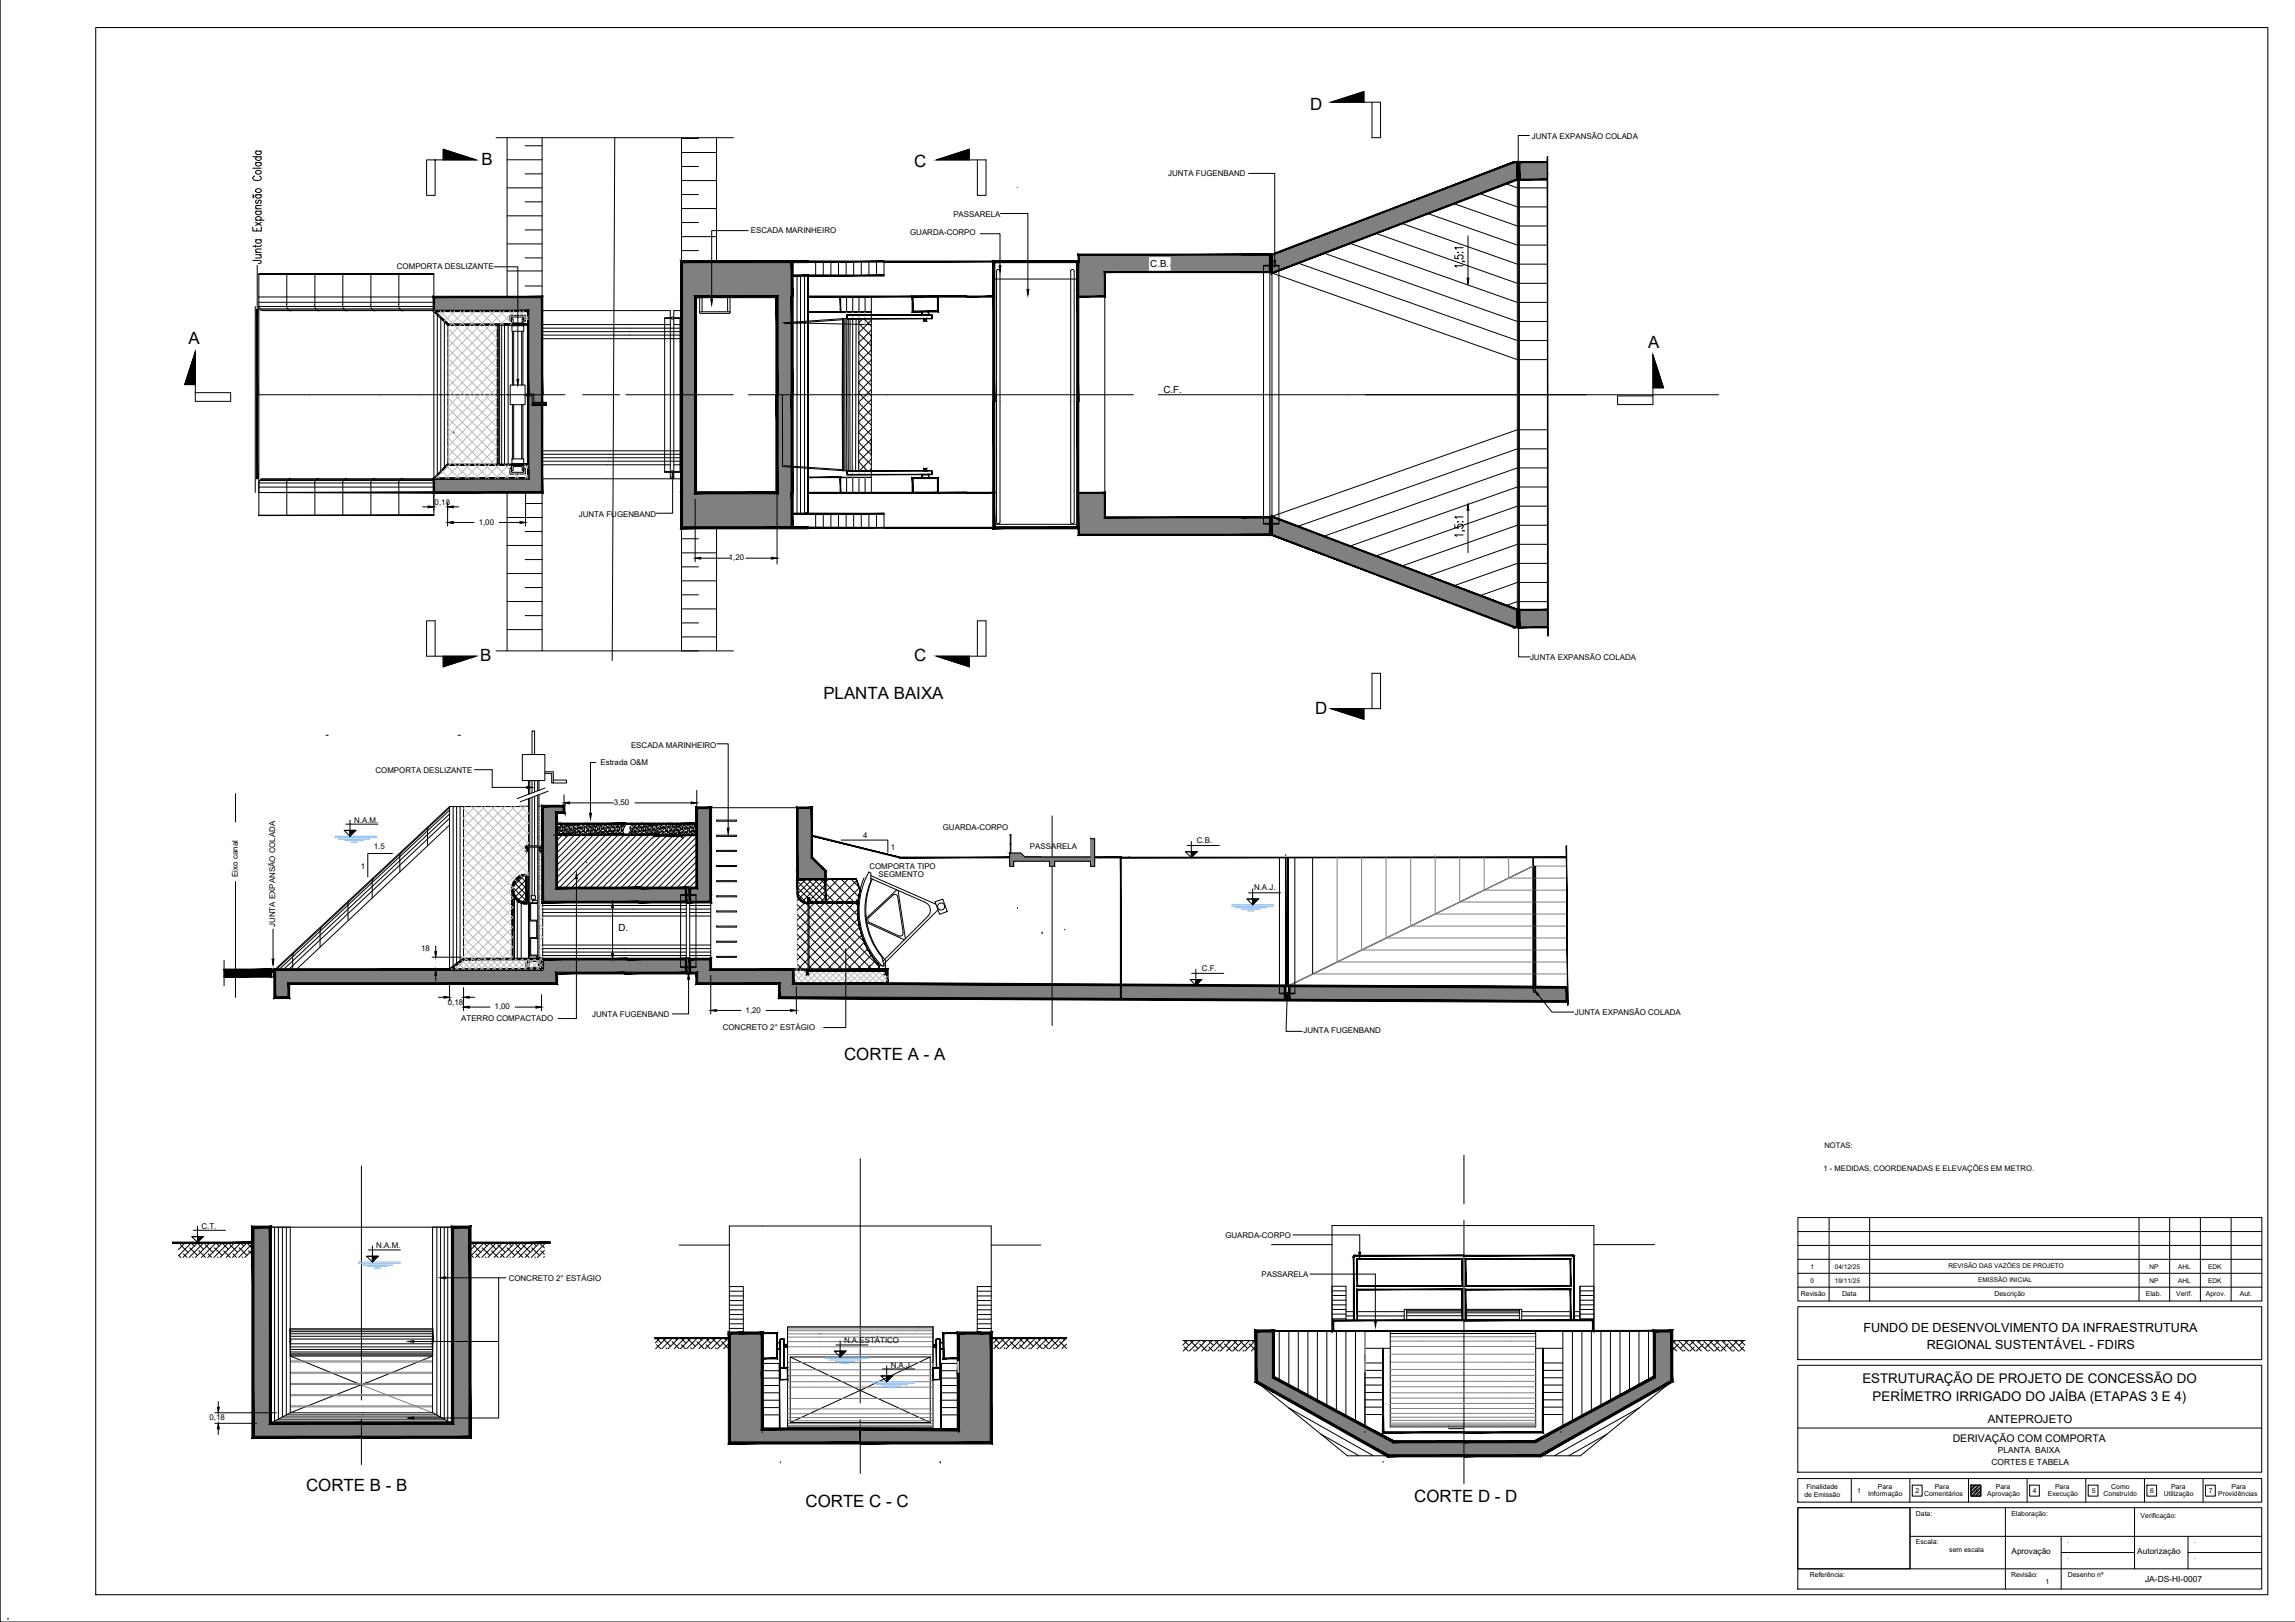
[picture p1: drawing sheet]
<svg xmlns="http://www.w3.org/2000/svg" width="841mm" height="594mm" viewBox="0 0 841 594" stroke-linecap="round" stroke-linejoin="round" font-family="sans-serif">
<defs><g id="words">
<g font-size="6.2">
<text x="480.2" y="40.2">D</text>
<text x="176.5" y="60.3">B</text>
<text x="335" y="61.3">C</text>
<text x="69.1" y="126.2">A</text>
<text x="604" y="127.4">A</text>
<text x="175.9" y="242.1">B</text>
<text x="335" y="242">C</text>
<text x="301.7" y="255.9">PLANTA BAIXA</text>
<text x="482" y="261.5">D</text>
<text x="309.3" y="388.4">CORTE A - A</text>
<text x="112.2" y="546.2">CORTE B - B</text>
<text x="518.3" y="550.1">CORTE D - D</text>
<text x="295.2" y="552.1">CORTE C - C</text>
</g>
<g font-size="4.9">
<text x="682.5" y="506.4">ESTRUTURAÇÃO DE PROJETO DE CONCESSÃO DO</text>
<text x="686.3" y="513.1">PERÍMETRO IRRIGADO DO JAÍBA (ETAPAS 3 E 4)</text>
</g>
<g font-size="4.6">
<text x="682.9" y="487.8">FUNDO DE DESENVOLVIMENTO DA INFRAESTRUTURA</text>
<text x="706.1" y="494.1">REGIONAL SUSTENTÁVEL - FDIRS</text>
</g>
<text font-size="4.2" x="728.4" y="521.1">ANTEPROJETO</text>
<text font-size="3.9" x="715.6" y="528.2">DERIVAÇÃO COM COMPORTA</text>
<g font-size="3.6">
<text x="421.5" y="97.9">C.B.</text>
<text x="426.3" y="143.8">C.F.</text>
<text x="226.6" y="341.1">D.</text>
</g>
<g font-size="3.1">
<text x="732.1" y="532.2">PLANTA BAIXA</text>
<text x="729.8" y="536.7">CORTES E TABELA</text>
<text x="786.1" y="579.3">JA-DS-HI-0007</text>
</g>
<g font-size="3">
<text x="737.1" y="569.2">Aprovação</text>
<text x="783.2" y="569.2">Autorização</text>
</g>
<g font-size="2.9">
<text x="561.4" y="51">JUNTA EXPANSÃO COLADA</text>
<text x="428.1" y="64.6">JUNTA FUGENBAND</text>
<text x="349.4" y="79.6">PASSARELA</text>
<text x="275.2" y="85.5">ESCADA MARINHEIRO</text>
<text x="333.5" y="86.1">GUARDA-CORPO</text>
<text x="145.4" y="98.7">COMPORTA DESLIZANTE</text>
<text x="159.3" y="184.9">0,18</text>
<text x="212.1" y="189.4">JUNTA FUGENBAND</text>
<text x="175.4" y="192.2">1,00</text>
<text x="267.1" y="205.3">1,20</text>
<text x="560.7" y="241.6">JUNTA EXPANSÃO COLADA</text>
<text x="231.3" y="273.9">ESCADA MARINHEIRO</text>
<text x="220.1" y="280.3">Estrada O&amp;M</text>
<text x="137.6" y="283.2">COMPORTA DESLIZANTE</text>
<text x="225" y="294.9">3,50</text>
<text x="129.8" y="301.4">N.A.M.</text>
<text x="345.5" y="304">GUARDA-CORPO</text>
<text x="137" y="311">1.5</text>
<text x="316.3" y="306.9">4</text>
<text x="326.5" y="311.4">1</text>
<text x="377.4" y="310.8">PASSARELA</text>
<text x="438.6" y="308.6">C.B.</text>
<text x="87.2" y="321.2" transform="rotate(-90 87.2 321.2)">Eixo canal</text>
<text x="132.3" y="318.2">1</text>
<text x="318.6" y="318.2">COMPORTA TIPO</text>
<text x="321.9" y="321.1">SEGMENTO</text>
<text x="459.6" y="326.2">N.A.J.</text>
<text x="100.9" y="339.5" transform="rotate(-90 100.9 339.5)">JUNTA EXPANSÃO COLADA</text>
<text x="154.3" y="348.4">18</text>
<text x="440.4" y="355.7">C.F.</text>
<text x="164.1" y="368.2">0,18</text>
<text x="181.3" y="369.7">1,00</text>
<text x="273.2" y="370.9">1,20</text>
<text x="577.1" y="371.7">JUNTA EXPANSÃO COLADA</text>
<text x="169" y="374.1">ATERRO COMPACTADO</text>
<text x="217" y="372.3">JUNTA FUGENBAND</text>
<text x="264.9" y="377.4">CONCRETO 2° ESTÁGIO</text>
<text x="477.7" y="378.5">JUNTA FUGENBAND</text>
<text x="73.9" y="450.1">C.T.</text>
<text x="449.1" y="453.4">GUARDA-CORPO</text>
<text x="137.9" y="457.3">N.A.M.</text>
<text x="462.3" y="467.6">PASSARELA</text>
<text x="186.4" y="469.2">CONCRETO 2° ESTÁGIO</text>
<text x="309.3" y="492.1">N.A.ESTÁTICO</text>
<text x="326.4" y="501.1">N.A.J.</text>
<text x="76.7" y="520.2">0,18</text>
</g>
<g font-size="2.8">
<text x="668.6" y="420.4">NOTAS:</text>
<text x="668.3" y="428.9">1 - MEDIDAS, COORDENADAS E ELEVAÇÕES EM METRO.</text>
</g>
<g font-size="2.5">
<text x="660" y="474.8">Revisão</text>
<text x="675" y="474.8">Data</text>
<text x="730.9" y="474.8">Descrição</text>
<text x="786.4" y="474.8">Elab.</text>
<text x="797.5" y="474.8">Verif.</text>
<text x="808.4" y="474.8">Aprov.</text>
<text x="820.8" y="474.7">Aut.</text>
<text x="662" y="545.5">Finalidade</text>
<text x="688.2" y="545.3">Para</text>
<text x="709" y="545.3">Para</text>
<text x="731.4" y="545.3">Para</text>
<text x="753.1" y="545.3">Para</text>
<text x="773.7" y="545.3">Como</text>
<text x="795.6" y="545.3">Para</text>
<text x="817.8" y="545.3">Para</text>
<text x="661.2" y="548.4">de Emissão</text>
<text x="680.6" y="546.7">1</text>
<text x="684.6" y="548">Informação</text>
<text x="702" y="546.7">2</text>
<text x="705.1" y="548">Comentários</text>
<text x="723.5" y="546.7">3</text>
<text x="728.2" y="548">Aprovação</text>
<text x="744.9" y="546.7">4</text>
<text x="750.5" y="548">Execução</text>
<text x="766.5" y="546.7">5</text>
<text x="770.9" y="548">Construído</text>
<text x="788" y="546.7">6</text>
<text x="793" y="548">Utilização</text>
<text x="809.4" y="546.7">7</text>
<text x="812.9" y="548">Providências</text>
<text x="702.1" y="555.3">Data:</text>
<text x="737.1" y="555.3">Elaboração:</text>
<text x="784.5" y="555.8">Verificação:</text>
<text x="702.1" y="565.6">Escala:</text>
<text x="714.3" y="568.3">sem escala</text>
<text x="757.7" y="565">.</text>
<text x="804.1" y="565">.</text>
<text x="757.7" y="570.9">.</text>
<text x="804.1" y="571.2">.</text>
<text x="663.3" y="577.6">Referência:</text>
<text x="737" y="577.6">Revisão:</text>
<text x="749.6" y="580.1">1</text>
<text x="757.8" y="577.6">Desenho nº</text>
</g>
<g font-size="2.4">
<text x="663.4" y="464.8">1</text>
<text x="672.4" y="464.8">04/12/25</text>
<text x="714.1" y="464.5">REVISÃO DAS VAZÕES DE PROJETO</text>
<text x="787.7" y="464.8">NP</text>
<text x="798.2" y="464.8">AHL</text>
<text x="809.2" y="464.8">EDK</text>
<text x="663.4" y="470">0</text>
<text x="672.4" y="470">19/11/25</text>
<text x="724.9" y="469.5">EMISSÃO INICIAL</text>
<text x="787.7" y="470">NP</text>
<text x="798.2" y="470">AHL</text>
<text x="809.2" y="470">EDK</text>
</g>
</g></defs>
<!-- layer: 0 -->
<g fill="#808080" stroke="#808080" stroke-width=".37">
<path d="M466.1 189.1l.9 .4h-.9z"/>
<path d="M468.7 190.1l4.7 1.8h-4.7z"/>
<path d="M466.1 99h2.6l-1.7 .7z"/>
<path d="M249.8 95.8v12.8z"/>
<path d="M290.3 95.8v12.8z"/>
<path d="M249.8 108.6v36z"/>
<path d="M254.9 108.6v36z"/>
<path d="M284.8 108.6v36z"/>
<path d="M290.3 108.6v36z"/>
<path d="M286.7 144.6h3.6v26.3z"/>
<path d="M286.8 118.3h2.9z"/>
<path d="M233.3 325.5l18.2-.2v.2z"/>
<path d="M232.4 330.2l17 .2z"/>
<path d="M472.8 361.4h2z"/>
<path d="M468.9 361.4h2.1z"/>
<path d="M468.9 363.8h.6z"/>
<path d="M211.2 351.3l18.7 .3h-18.7z"/>
<path d="M385.6 360.6l83.3 .5h-83.3z"/>
<path d="M474.5 361.1l87.4 .5h-87.4z"/>
<path d="M562.7 361.6l11.5 .1z"/>
<path d="M285.6 365.4l24.4 .1z"/>
<path d="M310 365.5h75.6v.4z"/>
<path d="M385.6 365.5h85.3v.4z"/>
<path d="M472.4 364.1h101.8v2.2z"/>
<path d="M395.3 93.2l70.1 .8v-.8zM395.3 93.2l70.1 .8h-70.1z"/>
<path d="M395.3 94l25.6 1.8v-1.8zM395.3 94l25.6 1.8h-25.6z"/>
<path d="M429.2 94l36.2 3.1v-3.1zM429.2 94l36.2 3.1h-36.2z"/>
<path d="M464.6 97.1h.8zM464.6 97.1h.8z"/>
<path d="M463.8 97.1h.8zM463.8 97.1h.8z"/>
<path d="M429.2 97.1h34.5zM429.2 97.1h34.6z"/>
<path d="M464.7 97.1h.7zM464.7 97.1h.7z"/>
<path d="M463.8 97.1h.8zM463.8 97.1h.8z"/>
<path d="M429.2 97.1h34.5zM429.2 97.1h34.5z"/>
<path d="M464.7 97.1l.7 .1zM464.7 97.1l.7 .1z"/>
<path d="M463.9 97.1l.7 .1zM463.9 97.1l.7 .1z"/>
<path d="M429.2 97.1h34.5zM429.2 97.1l34.5 .1z"/>
<path d="M464.7 97.2h.7zM464.7 97.2h.7z"/>
<path d="M463.9 97.2h.7zM463.9 97.2h.6z"/>
<path d="M429.2 97.2h34.5zM429.2 97.2h34.5z"/>
<path d="M464.8 97.2h.6zM464.8 97.2h.6z"/>
<path d="M463.9 97.2h.6zM463.9 97.2h.6z"/>
<path d="M429.2 97.2h34.5zM429.2 97.2h34.5z"/>
<path d="M464.8 97.2h.6zM464.8 97.2h.6z"/>
<path d="M464 97.2h.5zM464 97.2h.5z"/>
<path d="M429.2 97.2h34.5zM429.2 97.2h34.5z"/>
<path d="M429.2 97.2h33.8zM429.2 97.2h33.8zM429.2 97.2h33.8zM429.2 97.2h33.8z"/>
<path d="M429.2 97.2l33.8 .1zM429.2 97.2l33.8 .1zM429.2 97.3h33.8zM429.2 97.3h33.8z"/>
<path d="M429.2 97.3h33.7zM429.2 97.3h33.7zM429.2 97.3h33.7zM429.2 97.3h33.8z"/>
<path d="M429.2 97.3h33.7zM429.2 97.3h33.7zM429.2 97.3h33.7zM429.2 97.3h33.7zM429.2 97.3h33.7zM429.2 97.3h33.7z"/>
<path d="M429.2 97.3h33.7zM429.2 97.3h33.7zM429.2 97.3h33.7zM429.2 97.3h33.7zM429.2 97.3h33.7zM429.2 97.3h33.7z"/>
<path d="M429.2 97.3h33.8zM429.2 97.3h33.8z"/>
<path d="M429.2 97.3l33.8 .1zM429.2 97.3l33.8 .1zM429.2 97.4h33.8zM429.2 97.4h33.8zM429.2 97.4h33.8zM429.2 97.4h33.8z"/>
<path d="M429.2 97.4h33.8zM429.2 97.4h33.8z"/>
<path d="M395 95.8l25.9 3.5v-3.5zM395 95.8l25.9 3.5h-25.9z"/>
<path d="M429.2 97.4l33.8 1.9v-1.9zM429.2 97.4l33.8 1.9h-33.8z"/>
<path d="M395 99.3l68 .4v-.4zM395 99.3l68 .4h-68z"/>
<path d="M395 99.7l9.9 8.9v-8.9zM395 99.7l9.9 8.9h-9.9z"/>
<path d="M395 180.5l9.9 9v-9zM395 180.5l9.9 9h-9.9z"/>
<path d="M466.1 189.5l2.6 .6-1.7-.6zM466.1 189.5l2.6 .6h-2.6z"/>
<path d="M466.1 190.1l2.6 1.4v-1.4zM466.1 190.1l2.6 1.4h-2.6z"/>
<path d="M466.1 191.5l2.6 .1zM466.1 191.5l2.6 .1z"/>
<path d="M466.2 191.6l2.5 .1zM466.2 191.6l2.5 .1z"/>
<path d="M463 189.5l2.4 2.2v-2.2zM463 189.5l2.4 2.2h-2.4z"/>
<path d="M467.9 191.7h.8zM467.9 191.7h.8z"/>
<path d="M467 191.7h.9zM467 191.7h.9z"/>
<path d="M466.2 191.7h.8zM466.2 191.7h.8z"/>
<path d="M464.6 191.7h.8zM464.6 191.7h.8z"/>
<path d="M463.8 191.7h.8zM463.8 191.7h.8z"/>
<path d="M463 191.7h.7zM463 191.7h.8z"/>
<path d="M467.9 191.7h.8zM467.9 191.7h.8z"/>
<path d="M467.1 191.7h.7zM467.1 191.7h.8z"/>
<path d="M466.2 191.7h.8zM466.2 191.7h.8z"/>
<path d="M464.7 191.7h.7zM464.7 191.7h.7z"/>
<path d="M463.8 191.7h.8zM463.8 191.7h.8z"/>
<path d="M463 191.7h.7zM463 191.7h.7z"/>
<path d="M466.2 191.7h.8zM466.2 191.7h.8z"/>
<path d="M467.9 191.7h.8zM467.9 191.7h.8z"/>
<path d="M467.1 191.7h.7zM467.1 191.7h.7z"/>
<path d="M466.2 191.7h.8zM466.2 191.7h.8z"/>
<path d="M464.7 191.7h.7zM464.7 191.7h.7z"/>
<path d="M463.9 191.7h.7zM463.9 191.7h.7z"/>
<path d="M463 191.7h.7zM463 191.7h.7z"/>
<path d="M468 191.7h.7zM468 191.7h.7z"/>
<path d="M467.1 191.7h.7zM467.1 191.7h.7z"/>
<path d="M466.2 191.7h.7zM466.2 191.7h.8z"/>
<path d="M464.7 191.7h.7zM464.7 191.7h.7z"/>
<path d="M463.9 191.7h.7zM463.9 191.7h.6z"/>
<path d="M463 191.7h.7zM463 191.7h.7z"/>
<path d="M468 191.7h.7zM468 191.7h.7z"/>
<path d="M467.2 191.7h.6zM467.2 191.7h.5z"/>
<path d="M466.2 191.7h.7zM466.2 191.7h.7z"/>
<path d="M464.8 191.7h.6zM464.8 191.7h.6z"/>
<path d="M463.9 191.7h.6zM463.9 191.7h.6z"/>
<path d="M463 191.7h.7zM463 191.7h.7z"/>
<path d="M468 191.7h.7zM468 191.7h.7z"/>
<path d="M467.2 191.7h.5zM467.2 191.7h.5z"/>
<path d="M466.2 191.7h.7zM466.2 191.7h.7z"/>
<path d="M464.8 191.7h.6zM464.8 191.7h.6z"/>
<path d="M464 191.7h.5zM464 191.7h.5z"/>
<path d="M463 191.7h.7zM463 191.7h.7z"/>
<path d="M395 189.5l68 2.2v-2.2zM395 189.5l68 2.2h-68z"/>
<path d="M395 191.7h68zM395 191.7h68zM395 191.7h68zM395 191.7h68z"/>
<path d="M395 191.7l68 .1zM395 191.7l68 .1zM395 191.8h68zM395 191.8h68z"/>
<path d="M395 191.8h67.9zM395 191.8h67.9zM395 191.8h67.9zM395 191.8h68z"/>
<path d="M395 191.8h67.9zM395 191.8h67.9zM395 191.8h67.9zM395 191.8h67.9zM395 191.8h67.9zM395 191.8h67.9z"/>
<path d="M395 191.8l67.9 .1zM395 191.8l67.9 .1zM395 191.9h67.9zM395 191.9h67.9zM395 191.9h67.9zM395 191.9h67.9z"/>
<path d="M395 191.9h68zM395 191.9h68z"/>
<path d="M395 191.9h68zM395 191.9h68zM395 191.9h68zM395 191.9h68zM395 191.9h68zM395 191.9h68z"/>
<path d="M395 191.9h68zM395 191.9h68z"/>
<path d="M464.8 191.9h.6zM464.8 191.9h.6z"/>
<path d="M464 191.9h.5zM464 191.9h.5z"/>
<path d="M395 191.9h68.7zM395 191.9h68.7z"/>
<path d="M464.8 191.9l.6 .1zM464.8 191.9l.6 .1z"/>
<path d="M464 191.9l.5 .1zM464 191.9l.5 .1z"/>
<path d="M395 191.9l68.7 .1zM395 191.9l68.7 .1z"/>
<path d="M464.8 192h.6zM464.8 192h.6z"/>
<path d="M463.9 192h.7zM463.9 192h.7z"/>
<path d="M395 192h68.7zM395 192h68.7z"/>
<path d="M464.7 192h.7zM464.7 192h.7z"/>
<path d="M463.9 192h.7zM463.9 192h.7z"/>
<path d="M395 192h68.7zM395 192h68.7z"/>
<path d="M464.7 192h.7zM464.7 192h.7z"/>
<path d="M463.9 192h.7zM463.8 192h.8z"/>
<path d="M395 192h68.7zM395 192h68.7z"/>
<path d="M464.7 192h.7zM464.6 192h.8z"/>
<path d="M463.8 192h.8zM463.8 192h.8z"/>
<path d="M395 192h68.8zM395 192h68.8z"/>
<path d="M395 192l70.4 1.3v-1.3zM395 192l70.4 1.3h-70.4z"/>
<path d="M395.3 193.3l70.1 2.6v-2.6zM395.3 193.3l70.1 2.6h-70.1z"/>
<path d="M556.8 59.4l10.3 4v-4zM556.8 59.4l10.3 4h-10.3z"/>
<path d="M557.1 63.4l10 1.6v-1.6zM557.1 63.4l10 1.6h-10z"/>
<path d="M556.8 65l10.3 .8v-.8zM556.8 65l10.3 .8h-10.3z"/>
<path d="M468 191.9h5.5zM468 191.9h5.5z"/>
<path d="M467.2 191.9h.5zM467.2 191.9h.5z"/>
<path d="M466.2 191.9h.7zM466.2 191.9h.7z"/>
<path d="M468 191.9l5.6 .1zM468 191.9l5.6 .1z"/>
<path d="M467.2 191.9l.6 .1zM467.2 191.9l.6 .1z"/>
<path d="M466.2 191.9l.7 .1zM466.2 191.9l.7 .1z"/>
<path d="M468 192h5.6zM468 192h5.6z"/>
<path d="M467.2 192h.6zM467.2 192h.6z"/>
<path d="M466.2 192h.8zM466.2 192h.8zM466.2 192h.8zM466.2 192h.8z"/>
<path d="M468 192h5.7zM467.9 192h5.8z"/>
<path d="M467.1 192h.7zM467.1 192h.7z"/>
<path d="M466.2 192h.8zM466.2 192h.8z"/>
<path d="M467.9 192h5.8zM467.9 192h5.8z"/>
<path d="M467.1 192h.8zM467.1 192h.8z"/>
<path d="M466.2 192h.8zM466.2 192h.8z"/>
<path d="M467.9 192h5.8zM467.9 192h5.8z"/>
<path d="M467.1 192h.8zM467 192h.9z"/>
<path d="M466.2 192h.8zM466.2 192h.8z"/>
<path d="M466.2 192h7.6zM466.2 192h7.6z"/>
<path d="M466.2 192l7.8 .1zM466.1 192.1h7.9z"/>
<path d="M466.1 192.1l17.8 3.8-9.9-3.8zM466.1 192.1l17.8 3.8h-17.8z"/>
<path d="M466.1 195.9l89.9 27.5-72.1-27.5zM466.1 195.9l89.9 27.5h-17.8z"/>
<path d="M538.2 223.4l17.8 .7v-.7zM538.2 223.4l17.8 .7h-15.9z"/>
<path d="M540.1 224.1l15.9 1.6v-1.6zM540.1 224.1l15.9 1.6h-11.7z"/>
<path d="M544.3 225.7l11.7 4.1v-4.1zM544.3 225.7l11.7 4.1h-1z"/>
<path d="M556.9 223.4l10.2 6.4v-6.4zM556.9 223.4l10.2 6.4h-10.2z"/>
<path d="M468 97.4h.7zM468 97.4h.7z"/>
<path d="M467.2 97.4h.5zM467.2 97.4h.5z"/>
<path d="M466.2 97.4h.7zM466.2 97.4h.7z"/>
<path d="M464.8 97.4h.6zM464.8 97.4h.6z"/>
<path d="M464 97.4h.5zM464 97.4h.5z"/>
<path d="M463 97.4h.7zM463 97.4h.7z"/>
<path d="M468 97.4h.7zM468 97.4h.7z"/>
<path d="M467.2 97.4h.6zM467.2 97.4h.6z"/>
<path d="M466.2 97.4h.7zM466.2 97.4h.7z"/>
<path d="M464.8 97.4h.6zM464.8 97.4h.6z"/>
<path d="M464 97.4h.5zM463.9 97.4h.6z"/>
<path d="M463 97.4h.7zM463 97.4h.7z"/>
<path d="M468 97.4l.7 .1zM468 97.4l.7 .1z"/>
<path d="M467.2 97.4l.6 .1zM467.2 97.4l.6 .1z"/>
<path d="M466.2 97.4l.8 .1zM466.2 97.4l.8 .1z"/>
<path d="M464.8 97.4l.6 .1zM464.8 97.4l.6 .1z"/>
<path d="M463.9 97.4l.7 .1zM463.9 97.5h.7z"/>
<path d="M463 97.4l.7 .1zM463 97.4l.7 .1z"/>
<path d="M466.2 97.5h.8zM466.2 97.5h.8z"/>
<path d="M468 97.5h.7zM467.9 97.5h.8z"/>
<path d="M467.1 97.5h.7zM467.1 97.5h.7z"/>
<path d="M466.2 97.5h.8zM466.2 97.5h.8z"/>
<path d="M464.7 97.5h.7zM464.7 97.5h.7z"/>
<path d="M463.9 97.5h.7zM463.9 97.5h.7z"/>
<path d="M463 97.5h.7zM463 97.5h.7z"/>
<path d="M467.9 97.5h.8zM467.9 97.5h.8z"/>
<path d="M467.1 97.5h.8zM467.1 97.5h.8z"/>
<path d="M466.2 97.5h.8zM466.2 97.5h.8z"/>
<path d="M464.7 97.5h.7zM464.7 97.5h.7z"/>
<path d="M463.9 97.5h.7zM463.8 97.5h.8z"/>
<path d="M463 97.5h.7zM463 97.5h.7z"/>
<path d="M467.9 97.5h.8zM467.9 97.5h.8z"/>
<path d="M467.1 97.5h.8zM467 97.5h.9z"/>
<path d="M466.2 97.5h.8zM466.2 97.5h.8z"/>
<path d="M464.7 97.5h.7zM464.6 97.5h.8z"/>
<path d="M463.8 97.5h.8zM463.8 97.5h.8z"/>
<path d="M463 97.5h.8zM463 97.5h.8z"/>
<path d="M466.2 97.5h2.5zM466.2 97.5h2.5z"/>
<path d="M466.2 97.5l2.5 .1zM466.2 97.5l2.5 .1z"/>
<path d="M466.1 97.6l2.6 1.4v-1.4zM466.1 97.6l2.6 1.4h-2.6z"/>
<path d="M466.1 99v.7h.9zM466.1 99.7h.9l-.9 .3z"/>
<path d="M463 97.5l2.4 2.2v-2.2zM463 97.5l2.4 2.2h-2.4z"/>
<path d="M555 59.4l1 4v-4zM544.3 63.4l10.7-4 1 4z"/>
<path d="M544.3 63.4l11.7 1.6v-1.6zM540.1 65l4.2-1.6 11.7 1.6z"/>
<path d="M540.1 65l15.9 .8v-.8zM538.2 65.8l1.9-.8 15.9 .8z"/>
<path d="M483.9 93.2l72.1-27.4h-17.8zM466.1 93.2l72.1-27.4-54.3 27.4z"/>
<path d="M466.1 93.2l7.9 3.8 9.9-3.8zM466.1 93.2l7.9 3.8h-7.9z"/>
<path d="M466.1 97h7.9zM466.1 97l7.7 .1z"/>
<path d="M466.2 97.1h7.6zM466.2 97.1h7.5z"/>
<path d="M467.9 97.1h5.8zM467.9 97.1h5.8z"/>
<path d="M467 97.1h.9zM467 97.1h.9z"/>
<path d="M466.2 97.1h.8zM466.2 97.1h.8z"/>
<path d="M467.9 97.1h5.8zM467.9 97.1h5.8z"/>
<path d="M467.1 97.1h.7zM467.1 97.1h.8z"/>
<path d="M466.2 97.1h.8zM466.2 97.1h.8z"/>
<path d="M466.2 97.1l.8 .1zM466.2 97.1l.8 .1z"/>
<path d="M467.9 97.1h5.8zM467.9 97.1l5.7 .1z"/>
<path d="M467.1 97.1h.7zM467.1 97.1l.7 .1z"/>
<path d="M466.2 97.2h.8zM466.2 97.2h.8z"/>
<path d="M468 97.2h5.6zM468 97.2h5.6z"/>
<path d="M467.1 97.2h.7zM467.1 97.2h.7z"/>
<path d="M466.2 97.2h.7zM466.2 97.2h.8z"/>
<path d="M468 97.2h5.6zM468 97.2h5.5z"/>
<path d="M467.2 97.2h.6zM467.2 97.2h.5z"/>
<path d="M466.2 97.2h.7zM466.2 97.2h.7z"/>
<path d="M468 97.2h5.4zM468 97.2h5.5z"/>
<path d="M467.2 97.2h.5zM467.2 97.2h.5z"/>
<path d="M466.2 97.2h.7zM466.2 97.2h.7z"/>
<path d="M468.7 97.2h4.7zM468.7 97.2h4.7zM468.7 97.2h4.7zM468.7 97.2h4.7z"/>
<path d="M468.7 97.2l4.7 .1zM468.7 97.2l4.7 .1z"/>
<path d="M468.7 97.3h4.7zM468.7 97.3h4.7zM468.7 97.3h4.7zM468.7 97.3h4.7z"/>
<path d="M468.7 97.3h4.7zM468.7 97.3h4.6z"/>
<path d="M468.7 97.3h4.6zM468.7 97.3h4.6z"/>
<path d="M468.7 97.3h4.5zM468.7 97.3h4.6z"/>
<path d="M468.7 97.3h4.5zM468.7 97.3h4.5z"/>
<path d="M468.7 97.3h4.5zM468.7 97.3h4.4zM468.7 97.3h4.4zM468.7 97.3h4.4z"/>
<path d="M468.7 97.3h4.4zM468.7 97.3h4.4z"/>
<path d="M468.7 97.3h4.4zM468.7 97.3h4.4z"/>
<path d="M468.7 97.3l4.4 .1zM468.7 97.3l4.4 .1z"/>
<path d="M468.7 97.4h4.3zM468.7 97.4h4.4z"/>
<path d="M468.7 97.4h4.3zM468.7 97.4h4.3zM468.7 97.4v1.6l4.3-1.6z"/>
<path d="M468.7 97.4h4.3zM468.7 97.4h4.3z"/>
<path d="M286.7 144.6l.1 26.3h3.5zM286.8 170.9h3.5v.2z"/>
<path d="M284.8 144.6l2 26.3-.1-26.3zM284.8 144.6l2 26.3h-2z"/>
<path d="M284.8 170.9l5.5 .2zM284.8 170.9l5.5 .2h-5.5z"/>
<path d="M284.8 171.1l5.5 9.4v-9.4zM284.8 171.1l5.5 9.4h-5.5z"/>
<path d="M249.8 144.6l5.1 35.9v-35.9zM249.8 144.6l5.1 35.9h-5.1z"/>
<path d="M249.8 180.5l40.5 12.8v-12.8zM249.8 180.5l40.5 12.8h-40.5z"/>
<path d="M260.8 95.8l29.5 12.8v-12.8zM260.8 95.8l29.5 12.8h-29.5z"/>
<path d="M249.8 95.8l11 12.8v-12.8zM249.8 95.8l11 12.8h-11z"/>
<path d="M284.8 108.6l5.5 9.4v-9.4zM284.8 108.6l5.5 9.4h-5.5z"/>
<path d="M284.8 118l2 .3 3.5-.3zM284.8 118l2 .3h-2z"/>
<path d="M284.8 118.3l1.9 26.3 .1-26.3zM284.8 118.3l1.9 26.3h-1.9z"/>
<path d="M249.8 108.6l5.1 36v-36zM249.8 108.6l5.1 36h-5.1z"/>
<path d="M286.8 118.3h3.5zM286.8 118.3h3.5z"/>
<path d="M286.8 118.3l3.5 26.3v-26.3zM286.8 118.3l3.5 26.3h-3.6z"/>
<path d="M159 108.8l30.8 5v-5zM159 108.8l30.8 5h-30.8z"/>
<path d="M189.8 108.8l8.9 5.1v-5.1zM189.8 108.8l8.9 5.1h-8.9z"/>
<path d="M159 113.8l30.8 .1zM159 113.8l30.8 .1z"/>
<path d="M193.5 113.9l5.2 30.4v-30.4zM193.5 113.9l5.2 30.4h-5.2z"/>
<path d="M195.6 144.3l3.1 .3v-.3zM195.6 144.3l3.1 .3h-3.1z"/>
<path d="M195.6 144.6l3.1 2.8v-2.8zM195.6 144.6l3.1 2.8h-3.1z"/>
<path d="M193.5 144.9l1.5 3.5v-3.5zM193.5 144.9l1.5 3.5h-1.5z"/>
<path d="M193.5 148.4l5.2 26.8v-26.8zM193.5 148.4l5.2 26.8h-5.2z"/>
<path d="M159.1 175.2l39.6 .2zM159.1 175.2l39.6 .2z"/>
<path d="M159 175.4l39.7 5v-5zM159 175.4l39.7 5h-39.7z"/>
<path d="M292.2 295.8l5.3 18.2v-18.2zM292.2 295.8l5.3 18.2h-5.3z"/>
<path d="M292.2 314l10.3 5-5-5zM292.2 314l10.3 5h-10.3z"/>
<path d="M292.2 319l10.3 3v-3zM292.2 319l10.3 3h-10.3z"/>
<path d="M198.9 295.3l7.8 2.3v-2.3zM198.9 295.3l7.8 2.3h-7.8z"/>
<path d="M255.3 295.8l5.2 29.5v-29.5zM255.3 295.8l5.2 29.5h-5.2z"/>
<path d="M198.9 297.6l5.1 27.7v-27.7zM198.9 297.6l5.1 27.7h-5.1z"/>
<path d="M211.2 325.3l22.1 .2v-.2zM211.2 325.3l22.1 .2h-22.1z"/>
<path d="M233.3 325.5h18.2zM233.3 325.5h18.2z"/>
<path d="M211.2 325.5h22.1zM211.2 325.5h22.1z"/>
<path d="M252.8 325.3l7.7 2.4v-2.4zM252.8 325.3l7.7 2.4h-7.7z"/>
<path d="M233.3 325.5l18.2 2.2v-2.2zM233.3 325.5l18.2 2.2h-18.6z"/>
<path d="M254.3 327.7h6.2zM254.3 327.7h6.2z"/>
<path d="M253.4 327.7h.9zM253.4 327.7h.8z"/>
<path d="M252.8 327.7h.6zM252.8 327.7h.6z"/>
<path d="M251 327.7h.5zM251 327.7h.5z"/>
<path d="M250.2 327.7h.8zM250.2 327.7h.8z"/>
<path d="M232.9 327.7h17.3zM232.9 327.7h17.3z"/>
<path d="M254.3 327.7h6.2zM254.3 327.7h6.2z"/>
<path d="M253.5 327.7h.7zM253.5 327.7h.7z"/>
<path d="M252.8 327.7h.6zM252.8 327.7h.6z"/>
<path d="M251.1 327.7h.4zM251.1 327.7h.4z"/>
<path d="M250.2 327.7h.8zM250.2 327.7h.8z"/>
<path d="M232.9 327.7h17.2zM232.9 327.7h17.3z"/>
<path d="M254.3 327.7h6.2zM254.3 327.7h6.2z"/>
<path d="M253.5 327.7h.7zM253.5 327.7h.7z"/>
<path d="M252.8 327.7h.6zM252.8 327.7h.6z"/>
<path d="M251.1 327.7h.4zM251.1 327.7h.4z"/>
<path d="M250.3 327.7h.7zM250.3 327.7h.6z"/>
<path d="M232.9 327.7h17.2zM232.9 327.7h17.2z"/>
<path d="M254.4 327.7h6.1zM254.4 327.7h6.1z"/>
<path d="M253.5 327.7h.7zM253.5 327.7h.7z"/>
<path d="M252.8 327.7h.5zM252.8 327.7h.6z"/>
<path d="M251.1 327.7h.4zM251.1 327.7h.4z"/>
<path d="M250.3 327.7h.6zM250.3 327.7h.6z"/>
<path d="M232.9 327.7h17.2zM232.9 327.7h17.2z"/>
<path d="M254.4 327.7l6.1 .1zM254.4 327.7l6.1 .1z"/>
<path d="M253.6 327.7l.6 .1zM253.6 327.7l.6 .1z"/>
<path d="M252.8 327.7l.5 .1zM252.8 327.7l.5 .1z"/>
<path d="M251.1 327.7l.4 .1zM251.1 327.7l.4 .1z"/>
<path d="M250.3 327.7l.6 .1zM250.3 327.7l.6 .1z"/>
<path d="M232.9 327.7h17.2zM232.9 327.7l17.1 .1z"/>
<path d="M254.4 327.8h6.1zM254.4 327.8h6.1z"/>
<path d="M253.6 327.8h.6zM253.6 327.8h.5z"/>
<path d="M252.8 327.8h.5zM252.8 327.8h.5z"/>
<path d="M251.1 327.8h.4zM251.1 327.8h.4z"/>
<path d="M250.3 327.8h.6zM250.3 327.8h.6z"/>
<path d="M232.9 327.8h17.1zM232.9 327.8h17.1z"/>
<path d="M255 327.8h5.5zM255 327.8h5.5z"/>
<path d="M232.9 327.8h16.5zM232.9 327.8h16.5z"/>
<path d="M255.1 327.8h5.4zM255.1 327.8h5.4z"/>
<path d="M232.9 327.8h16.5zM232.9 327.8h16.5z"/>
<path d="M255.1 327.8h5.4zM255.1 327.8h5.4z"/>
<path d="M232.9 327.8h16.5zM232.9 327.8h16.5z"/>
<path d="M255.1 327.8h5.4zM255.1 327.8h5.4z"/>
<path d="M232.9 327.8h16.5zM232.9 327.8h16.5z"/>
<path d="M255.1 327.8h5.4zM255.1 327.8h5.4z"/>
<path d="M232.9 327.8h16.5zM232.8 327.8h16.6z"/>
<path d="M255.1 327.8h5.4zM255.1 327.8h5.4z"/>
<path d="M232.8 327.8h16.5zM232.8 327.8h16.6z"/>
<path d="M255.1 327.8h5.4zM255.1 327.8h5.4z"/>
<path d="M232.8 327.8h16.5zM232.8 327.8h16.5z"/>
<path d="M255.1 327.8h5.4zM255.1 327.8h5.4z"/>
<path d="M232.8 327.8h16.5zM232.8 327.8h16.5z"/>
<path d="M255.1 327.8h5.4zM255.1 327.8h5.4z"/>
<path d="M232.8 327.8h16.5zM232.8 327.8h16.5z"/>
<path d="M255.1 327.8h5.4zM255.1 327.8h5.4z"/>
<path d="M232.8 327.8h16.5zM232.8 327.8h16.5z"/>
<path d="M255.1 327.8l5.4 .1zM255.1 327.8l5.4 .1z"/>
<path d="M232.8 327.8l16.5 .1zM232.8 327.8l16.5 .1z"/>
<path d="M255.1 327.9h5.4zM255.1 327.9h5.4z"/>
<path d="M232.8 327.9h16.6zM232.8 327.9h16.6z"/>
<path d="M255.1 327.9h5.4zM255.1 327.9h5.4z"/>
<path d="M232.8 327.9h16.6zM232.8 327.9h16.6z"/>
<path d="M255.1 327.9h5.4zM255.1 327.9h5.4z"/>
<path d="M232.8 327.9h16.6zM232.8 327.9h16.6z"/>
<path d="M255.1 327.9h5.4zM255.1 327.9h5.4z"/>
<path d="M232.8 327.9h16.6zM232.8 327.9h16.6z"/>
<path d="M255.1 327.9h5.4zM255.1 327.9h5.4z"/>
<path d="M232.8 327.9h16.6zM232.8 327.9h16.6z"/>
<path d="M255.1 327.9h5.4zM255 327.9h5.5z"/>
<path d="M232.8 327.9h16.6zM232.8 327.9h16.6z"/>
<path d="M254.5 327.9h.5zM254.4 327.9h.6z"/>
<path d="M253.6 327.9h.6zM253.6 327.9h.6z"/>
<path d="M252.8 327.9h.5zM252.8 327.9h.5z"/>
<path d="M251.2 327.9h.3zM251.1 327.9h.4z"/>
<path d="M250.3 327.9h.6zM250.3 327.9h.6z"/>
<path d="M249.4 327.9h.6zM249.4 327.9h.6z"/>
<path d="M254.4 327.9l.6 .1zM254.4 327.9l.6 .1z"/>
<path d="M253.6 327.9l.6 .1zM253.6 327.9l.6 .1z"/>
<path d="M252.8 327.9l.5 .1zM252.8 327.9l.5 .1z"/>
<path d="M251.1 327.9l.4 .1zM251.1 327.9l.4 .1z"/>
<path d="M250.3 327.9l.6 .1zM250.3 327.9l.6 .1z"/>
<path d="M249.4 327.9l.7 .1zM249.4 327.9l.7 .1z"/>
<path d="M254.4 328h.6zM254.4 328h.6z"/>
<path d="M253.6 328h.6zM253.5 328h.7z"/>
<path d="M252.8 328h.6zM252.8 328h.6z"/>
<path d="M251.1 328h.4zM251.1 328h.4z"/>
<path d="M250.3 328h.6zM250.3 328h.6z"/>
<path d="M249.4 328h.7zM249.4 328h.7z"/>
<path d="M254.4 328h.6zM254.4 328h.6z"/>
<path d="M253.5 328h.7zM253.5 328h.7z"/>
<path d="M252.8 328h.6zM252.8 328h.6z"/>
<path d="M251.1 328h.4zM251.1 328h.4z"/>
<path d="M250.3 328h.7zM250.3 328h.7z"/>
<path d="M249.4 328h.7zM249.4 328h.7z"/>
<path d="M254.3 328h.7zM254.3 328h.7z"/>
<path d="M253.5 328h.7zM253.5 328h.7z"/>
<path d="M252.8 328h.6zM252.8 328h.6z"/>
<path d="M251.1 328h.4zM251.1 328h.4z"/>
<path d="M250.3 328h.7zM250.2 328h.8z"/>
<path d="M249.4 328h.8zM249.4 328h.8z"/>
<path d="M254.3 328h.7zM254.3 328h.7z"/>
<path d="M253.5 328h.8zM253.4 328h.9z"/>
<path d="M252.8 328h.6zM252.8 328h.6z"/>
<path d="M251.1 328h.4zM251 328h.5z"/>
<path d="M250.2 328h.8zM250.2 328h.8z"/>
<path d="M249.4 328h.8zM249.4 328h.8z"/>
<path d="M232.8 327.9l16.6 2.3v-2.3zM232.8 327.9l16.6 2.3h-17z"/>
<path d="M211.2 325.5l21.2 4.7 .9-4.7zM211.2 325.5l21.2 4.7h-21.2z"/>
<path d="M249.4 328l2.1 2.2v-2.2zM249.4 328l2.1 2.2h-2.1z"/>
<path d="M232.4 330.2h17zM232.4 330.2h17z"/>
<path d="M211.2 330.2h21.2zM211.2 330.2h21.2z"/>
<path d="M255 327.9l5.5 2.5v-2.5zM255 327.9l5.5 2.5h-5.5z"/>
<path d="M252.8 328l2.2 2.4v-2.4zM252.8 328l2.2 2.4h-2.2z"/>
<path d="M249.4 330.2l2.1 .2zM249.4 330.2l2.1 .2z"/>
<path d="M211.2 330.2h21.2zM211.2 330.2l21.1 .2z"/>
<path d="M198.9 325.3l12.3 5.1v-5.1zM198.9 325.3l12.3 5.1h-12.3z"/>
<path d="M472.8 361.4l1.7 2.3 .3-2.3zM472.8 361.4l1.7 2.3h-1.7z"/>
<path d="M472.9 363.7h1.6zM472.9 363.7h1.6z"/>
<path d="M473.7 363.7h.8zM473.7 363.7h.8z"/>
<path d="M472.9 363.7h.8zM472.9 363.7h.8z"/>
<path d="M473.7 363.7h.8zM473.7 363.7h.8z"/>
<path d="M472.9 363.7h.8zM472.9 363.7h.8z"/>
<path d="M472.9 363.7h.8zM472.9 363.7h.8z"/>
<path d="M473.7 363.7h.8zM473.7 363.7h.8z"/>
<path d="M472.9 363.7h.8zM472.9 363.7h.8z"/>
<path d="M473 363.7h.7zM473 363.7h.7z"/>
<path d="M473.8 363.7h.7zM473.8 363.7h.7z"/>
<path d="M473 363.7h.7zM473 363.7h.7z"/>
<path d="M473 363.7h.7zM473 363.7h.6z"/>
<path d="M473.8 363.7h.7zM473.8 363.7h.7z"/>
<path d="M473 363.7h.6zM473 363.7h.6z"/>
<path d="M473 363.7h.6zM473 363.7l.6 .1z"/>
<path d="M473.8 363.7l.7 .1zM473.8 363.7l.7 .1z"/>
<path d="M473 363.8h.6zM473 363.8h.6z"/>
<path d="M473.9 363.8h.6zM473.9 363.8h.6z"/>
<path d="M473 363.8h.6zM473 363.8h.6z"/>
<path d="M468.9 361.4l1.7 2.3 .4-2.3zM468.9 361.4l1.7 2.3h-1.7z"/>
<path d="M469.6 363.7h1zM469.6 363.7h1z"/>
<path d="M468.9 363.7h.7zM468.9 363.7h.7z"/>
<path d="M469.6 363.7h.9zM469.6 363.7h.8zM469.7 363.7h.7zM469.7 363.7h.7z"/>
<path d="M468.9 363.7h.7zM468.9 363.7h.7z"/>
<path d="M469.7 363.7h.7zM469.7 363.7h.7z"/>
<path d="M469.7 363.7h.7zM469.7 363.7h.7z"/>
<path d="M468.9 363.7h.7zM468.9 363.7h.7z"/>
<path d="M469.7 363.7h.7zM469.7 363.7h.7z"/>
<path d="M469.7 363.7h.7zM469.7 363.7h.7z"/>
<path d="M468.9 363.7h.6zM468.9 363.7h.7z"/>
<path d="M469.8 363.7h.6zM469.8 363.7h.6z"/>
<path d="M469.8 363.7h.6zM469.8 363.7h.6z"/>
<path d="M468.9 363.7h.6zM468.9 363.7h.6z"/>
<path d="M469.8 363.7l.6 .1zM469.8 363.7l.6 .1z"/>
<path d="M469.8 363.8h.6zM469.8 363.8h.6z"/>
<path d="M468.9 363.7h.6zM468.9 363.7l.6 .1z"/>
<path d="M469.8 363.8h.6zM469.8 363.8h.6z"/>
<path d="M469.8 363.8h.6zM469.8 363.8h.5z"/>
<path d="M468.9 363.8h.6zM468.9 363.8h.6z"/>
<path d="M229.9 351.3l19.5 .3v-.3zM229.9 351.3l19.5 .3h-19.5zM229.9 351.6h19.5zM229.9 351.6h19.5z"/>
<path d="M211.2 351.6h18.7zM211.2 351.6h18.7z"/>
<path d="M229.9 351.6l19.5 2.6v-2.6zM229.9 351.6l19.5 2.6h-20zM229.4 354.2h20zM229.4 354.2h20z"/>
<path d="M229.4 354.2h20zM229.4 354.2h20z"/>
<path d="M229.4 354.2h20zM229.4 354.2h20zM229.3 354.2h20.1zM229.3 354.2h20.1zM229.3 354.2h20.1zM229.3 354.2h20.1z"/>
<path d="M229.3 354.2h20zM229.3 354.2h20.1z"/>
<path d="M229.3 354.2l20 .1zM229.3 354.2l20 .1zM229.3 354.3h20zM229.3 354.3h20zM229.3 354.3h20zM229.3 354.3h20z"/>
<path d="M229.3 354.3h20zM229.3 354.3h20zM229.3 354.3h20zM229.3 354.3h20z"/>
<path d="M229.3 354.3h20.1zM229.3 354.3h20.1zM229.3 354.3h20.1zM229.3 354.3h20.1z"/>
<path d="M229.3 354.3h20.1zM229.3 354.3h20.1zM229.3 354.3h20.1zM229.3 354.3h20.1z"/>
<path d="M229.3 354.3h20.1zM229.3 354.3h20.1z"/>
<path d="M255 351.3l5.5 3v-3zM255 351.3l5.5 3h-5.5z"/>
<path d="M229.3 354.3h20.1zM229.3 354.3h20.1z"/>
<path d="M254.5 354.3l6 .1zM254.5 354.3l6 .1z"/>
<path d="M253.6 354.3l.6 .1zM253.6 354.3l.6 .1z"/>
<path d="M252.8 354.3l.5 .1zM252.8 354.3l.5 .1z"/>
<path d="M251.2 354.3l.3 .1zM251.2 354.3l.3 .1z"/>
<path d="M250.3 354.3l.6 .1zM250.3 354.3l.6 .1z"/>
<path d="M229.3 354.3l20.7 .1zM229.3 354.3l20.7 .1z"/>
<path d="M254.4 354.4h6.1zM254.4 354.4h6.1z"/>
<path d="M253.6 354.4h.6zM253.6 354.4h.6z"/>
<path d="M252.8 354.4h.5zM252.8 354.4h.5z"/>
<path d="M251.1 354.4h.4zM251.1 354.4h.4z"/>
<path d="M250.3 354.4h.6zM250.3 354.4h.6z"/>
<path d="M229.3 354.4h20.8zM229.3 354.4h20.8z"/>
<path d="M254.4 354.4h6.1zM254.4 354.4h6.1z"/>
<path d="M253.6 354.4h.6zM253.6 354.4h.6z"/>
<path d="M252.8 354.4h.6zM252.8 354.4h.6z"/>
<path d="M251.1 354.4h.4zM251.1 354.4h.4z"/>
<path d="M250.3 354.4h.6zM250.3 354.4h.6z"/>
<path d="M229.3 354.4h20.8zM229.3 354.4h20.8z"/>
<path d="M254.4 354.4h6.1zM254.3 354.4h6.2z"/>
<path d="M253.5 354.4h.7zM253.5 354.4h.7z"/>
<path d="M252.8 354.4h.6zM252.8 354.4h.6z"/>
<path d="M251.1 354.4h.4zM251.1 354.4h.4z"/>
<path d="M250.3 354.4h.7zM250.3 354.4h.7z"/>
<path d="M229.3 354.4h20.8zM229.3 354.4h20.8z"/>
<path d="M254.3 354.4h6.2zM254.3 354.4h6.2z"/>
<path d="M253.5 354.4h.7zM253.5 354.4h.7z"/>
<path d="M252.8 354.4h.6zM252.8 354.4h.6z"/>
<path d="M251.1 354.4h.4zM251.1 354.4h.4z"/>
<path d="M250.3 354.4h.7zM250.2 354.4h.8z"/>
<path d="M229.3 354.4h20.9zM229.3 354.4h20.9z"/>
<path d="M254.3 354.4h6.2zM254.3 354.4h6.2z"/>
<path d="M253.5 354.4h.8zM253.4 354.4h.9z"/>
<path d="M252.8 354.4h.6zM252.8 354.4h.6z"/>
<path d="M251.1 354.4h.4zM251 354.4h.5z"/>
<path d="M250.2 354.4h.8zM250.2 354.4h.8z"/>
<path d="M229.3 354.4h20.9zM229.3 354.4h20.9z"/>
<path d="M252.8 354.4l7.7 .7v-.7zM252.8 354.4l7.7 .7h-7.7z"/>
<path d="M198.9 351.3l12.3 3.8v-3.8zM198.9 351.3l12.3 3.8h-12.3z"/>
<path d="M252.8 355.1l37.9 1.3v-1.3zM252.8 355.1l37.9 1.3h-37.9z"/>
<path d="M229.3 354.4l22.2 2v-2zM229.3 354.4l22.2 2h-22.5z"/>
<path d="M211.2 351.6l17.7 4.8 1-4.8zM211.2 351.6l17.7 4.8h-17.7z"/>
<path d="M100.7 355.1l110.5 1.3v-1.3zM100.7 355.1l110.5 1.3h-110.5z"/>
<path d="M255.3 356.4l35.4 3.9v-3.9zM255.3 356.4l35.4 3.9h-35.4z"/>
<path d="M100.7 356.4l103.3 3.9v-3.9zM100.7 356.4l103.3 3.9h-103.3z"/>
<path d="M310 360.3l75.6 .3zM310 360.3l75.6 .3h-75.6z"/>
<path d="M310 360.6l75.6 .5v-.5zM310 360.6l75.6 .5h-75.6z"/>
<path d="M562.7 361.7l11.5 .4v-.4zM562.7 361.7l11.5 .4h-11.5z"/>
<path d="M474.5 361.6l87.4 .5v-.5zM474.5 361.6l87.4 .5h-87.4z"/>
<path d="M562.7 362.1l11.5 1.3v-1.3zM562.7 362.1l11.5 1.3h-11.5z"/>
<path d="M474.5 362.1l87.4 1.3v-1.3zM474.5 362.1l87.4 1.3h-87.4z"/>
<path d="M385.6 361.1l83.3 2.7v-2.7zM385.6 361.1l83.3 2.7h-83.3zM385.6 363.8h83.3zM385.6 363.8h83.3z"/>
<path d="M385.6 363.8h83.2zM385.6 363.8h83.2zM385.6 363.8h83.2zM385.6 363.8h83.2zM385.6 363.8h83.2zM385.6 363.8h83.3z"/>
<path d="M385.6 363.8h83.2zM385.6 363.8h83.2z"/>
<path d="M385.6 363.8l83.2 .1zM385.6 363.8l83.2 .1zM385.6 363.9h83.2zM385.6 363.9h83.2zM385.6 363.9h83.2zM385.6 363.9h83.2z"/>
<path d="M385.6 363.9h83.2zM385.6 363.9h83.2zM385.6 363.9h83.2zM385.6 363.9h83.2zM385.6 363.9h83.2zM385.6 363.9h83.2z"/>
<path d="M385.6 363.9l83.2 .1zM385.6 363.9l83.2 .1z"/>
<path d="M385.6 364h83.2zM385.6 364h83.2zM385.6 364h83.2zM385.6 364h83.2zM385.6 364h83.2zM385.6 364h83.2z"/>
<path d="M385.6 364h83.3zM385.6 364h83.3z"/>
<path d="M474.5 363.4l99.7 .6v-.6zM474.5 363.4l99.7 .6h-99.7z"/>
<path d="M385.6 364h83.3zM385.6 364h83.3z"/>
<path d="M473.9 364h100.3zM473.9 364h100.3z"/>
<path d="M473.1 364h.5zM473.1 364h.5z"/>
<path d="M472.4 364h.4zM472.4 364h.4z"/>
<path d="M470.6 364h.3zM470.6 364h.3z"/>
<path d="M469.8 364h.6zM469.8 364h.6z"/>
<path d="M385.6 364h83.9zM385.6 364h83.9z"/>
<path d="M473.9 364h100.3zM473.8 364h100.4z"/>
<path d="M473 364h.6zM473 364h.6z"/>
<path d="M472.4 364h.4zM472.4 364h.4z"/>
<path d="M470.6 364h.3zM470.6 364h.3z"/>
<path d="M469.8 364h.6zM469.8 364h.6z"/>
<path d="M385.6 364h83.9zM385.6 364h83.9z"/>
<path d="M473.8 364h100.4zM473.8 364h100.4z"/>
<path d="M473 364h.7zM473 364h.7z"/>
<path d="M472.4 364h.4zM472.4 364h.4z"/>
<path d="M470.6 364h.3zM470.6 364h.3z"/>
<path d="M469.8 364h.6zM469.8 364h.6z"/>
<path d="M385.6 364h83.9zM385.6 364h83.9z"/>
<path d="M473.8 364h100.4zM473.8 364h100.4z"/>
<path d="M473 364h.7zM473 364h.7z"/>
<path d="M472.4 364h.4zM472.4 364h.4z"/>
<path d="M470.6 364h.3zM470.6 364h.3z"/>
<path d="M469.8 364h.6zM469.7 364h.7z"/>
<path d="M385.6 364h84zM385.6 364h84z"/>
<path d="M473.8 364l100.4 .1zM473.8 364l100.4 .1z"/>
<path d="M473 364l.7 .1zM473 364l.7 .1z"/>
<path d="M472.4 364l.4 .1zM472.4 364l.4 .1z"/>
<path d="M470.6 364l.3 .1zM470.6 364l.3 .1z"/>
<path d="M469.7 364l.7 .1zM469.7 364l.7 .1z"/>
<path d="M385.6 364l84 .1zM385.6 364l84 .1z"/>
<path d="M473.7 364.1h100.5zM473.7 364.1h100.5z"/>
<path d="M472.9 364.1h.8zM472.9 364.1h.8z"/>
<path d="M472.4 364.1h.5zM472.4 364.1h.5z"/>
<path d="M470.5 364.1h.4zM470.5 364.1h.4z"/>
<path d="M469.7 364.1h.8zM469.6 364.1h.9z"/>
<path d="M385.6 364.1h84zM385.6 364.1h84z"/>
<path d="M310 361.1l75.6 4.3v-4.3zM310 361.1l75.6 4.3h-75.6z"/>
<path d="M285.6 360.3l24.4 5.1v-5.1zM285.6 360.3l24.4 5.1h-24.4z"/>
<path d="M100.7 360.3l5.1 5.1v-5.1zM100.7 360.3l5.1 5.1h-5.1z"/>
<path d="M385.6 364.1l85.3 1.4v-1.4zM385.6 364.1l85.3 1.4h-85.3z"/>
<path d="M310 365.4l75.6 .1zM310 365.4l75.6 .1z"/>
<path d="M385.6 365.5v.4h85.3zM385.6 365.9h85.3v.4z"/>
<path d="M472.4 364.1v2.2h101.8zM472.4 366.3h101.8v.5z"/>
<path d="M606.2 487.5l6.4 16.9v-16.9zM606.2 487.5l6.4 16.9h-6.4z"/>
<path d="M460.3 487.5l6.4 16.9v-16.9zM460.3 487.5l6.4 16.9h-6.4z"/>
<path d="M606.2 504.4l6.4 1.5v-1.5zM603.4 505.9l2.8-1.5 6.4 1.5z"/>
<path d="M460.3 504.4l9.2 1.5-2.8-1.5zM460.3 504.4l9.2 1.5h-9.2z"/>
<path d="M573.5 528l39.1-22.1h-9.2zM562.4 528l41-22.1-29.9 22.1z"/>
<path d="M460.3 505.9l50.3 22.1-41.1-22.1zM460.3 505.9l50.3 22.1h-11.2z"/>
<path d="M536.5 528l27.9 5.2 9.1-5.2zM536.5 528l27.9 5.2h-27.9z"/>
<path d="M499.4 528l37.1 5.2v-5.2zM499.4 528l37.1 5.2h-28z"/>
<path d="M351.2 488.2l12 14.4v-14.4zM351.2 488.2l12 14.4h-12z"/>
<path d="M267.3 488.2l12 14.4v-14.4zM267.3 488.2l12 14.4h-12z"/>
<path d="M267.3 502.6l12 20.8v-20.8zM267.3 502.6l12 20.8h-12z"/>
<path d="M351.2 502.6l12 21.2v-21.2zM351.2 502.6l12 21.2h-12z"/>
<path d="M315.2 523.4l36 .4zM315.2 523.4l36 .4h-36z"/>
<path d="M315.2 523.8l48 4.7v-4.7zM315.2 523.8l48 4.7h-48z"/>
<path d="M267.3 523.4l47.9 5.1v-5.1zM267.3 523.4l47.9 5.1h-47.9z"/>
<path d="M165.8 449.5l6.4 18.5v-18.5zM165.8 449.5l6.4 18.5h-6.4z"/>
<path d="M165.8 468l6.4 23.3v-23.3zM165.8 468l6.4 23.3h-6.4z"/>
<path d="M92.7 449.5l6.4 68v-68zM92.7 449.5l6.4 68h-6.4z"/>
<path d="M165.8 491.3l6.4 28.1v-28.1zM165.8 491.3l6.4 28.1h-6.4z"/>
<path d="M165.8 519.4l6.4 1.9v-1.9zM165.8 519.4l6.4 1.9h-6.4z"/>
<path d="M92.7 517.5l6.4 3.8v-3.8zM92.7 517.5l6.4 3.8h-6.4z"/>
<path d="M132.4 521.3l39.8 5.1v-5.1zM132.4 521.3l39.8 5.1h-39.8z"/>
<path d="M92.7 521.3l39.7 5.1v-5.1zM92.7 521.3l39.7 5.1h-39.7z"/>
<path d="M252.8 351.3l2.2 2.8v-2.8zM252.8 351.3l2.2 2.8h-2.2z"/>
<path d="M249.4 351.3l2.1 2.8v-2.8zM249.4 351.3l2.1 2.8h-2.1z"/>
<path d="M254.3 354.1h.7zM254.3 354.1h.7z"/>
<path d="M253.4 354.1h.9zM253.4 354.1h.8z"/>
<path d="M252.8 354.1h.6zM252.8 354.1h.6z"/>
<path d="M251 354.1h.5zM251 354.1h.5z"/>
<path d="M250.2 354.1h.8zM250.2 354.1h.8z"/>
<path d="M249.4 354.1h.8zM249.4 354.1h.8z"/>
<path d="M254.3 354.1h.7zM254.3 354.1h.7z"/>
<path d="M253.5 354.1h.7zM253.5 354.1h.7z"/>
<path d="M252.8 354.1h.6zM252.8 354.1h.6z"/>
<path d="M251.1 354.1h.4zM251.1 354.1h.4z"/>
<path d="M250.2 354.1h.8zM250.2 354.1h.8z"/>
<path d="M249.4 354.1h.7zM249.4 354.1h.8z"/>
<path d="M254.3 354.1h.7zM254.3 354.1h.7z"/>
<path d="M253.5 354.1h.7zM253.5 354.1h.7z"/>
<path d="M252.8 354.1h.6zM252.8 354.1h.6z"/>
<path d="M251.1 354.1h.4zM251.1 354.1h.4z"/>
<path d="M250.3 354.1h.7zM250.3 354.1h.6z"/>
<path d="M249.4 354.1h.7zM249.4 354.1h.7z"/>
<path d="M254.4 354.1h.6zM254.4 354.1h.6z"/>
<path d="M253.5 354.1h.7zM253.5 354.1h.7z"/>
<path d="M252.8 354.1h.5zM252.8 354.1h.6z"/>
<path d="M251.1 354.1h.4zM251.1 354.1h.4z"/>
<path d="M250.3 354.1h.6zM250.3 354.1h.6z"/>
<path d="M249.4 354.1h.7zM249.4 354.1h.7z"/>
<path d="M254.4 354.1l.6 .1zM254.4 354.1l.6 .1z"/>
<path d="M253.6 354.1l.6 .1zM253.6 354.1l.6 .1z"/>
<path d="M252.8 354.1l.5 .1zM252.8 354.1l.5 .1z"/>
<path d="M251.1 354.1l.4 .1zM251.1 354.1l.4 .1z"/>
<path d="M250.3 354.1l.6 .1zM250.3 354.1l.6 .1z"/>
<path d="M249.4 354.1h.7zM249.4 354.1l.6 .1z"/>
<path d="M254.4 354.2h.6zM254.4 354.2h.6z"/>
<path d="M253.6 354.2h.6zM253.6 354.2h.5z"/>
<path d="M252.8 354.2h.5zM252.8 354.2h.5z"/>
<path d="M251.1 354.2h.4zM251.1 354.2h.4z"/>
<path d="M250.3 354.2h.6zM250.3 354.2h.6z"/>
<path d="M249.4 354.2h.6zM249.4 354.2h.6z"/>
</g>
<!-- layer: ESTRUTURA -->
<g fill="none" stroke="#000" stroke-width=".37">
<path d="M523.4 78.2l32.6 11.6M532.9 74.6l23.1 8.2M542.8 71.1l13.2 4.7M551.9 67.3l4.1 1.5M556 65.8v157.6M556.8 65.8v157.6M556.8 68.8h10.2M556.8 75.8h10.2M298.9 95.8v5.1M301.7 95.8v5.1M304.5 95.8v5.1M307.3 95.8v5.1"/>
<path d="M310.1 95.8v5.1M312.8 95.8v5.1M315.6 95.8v5.1M318.4 95.8v5.1M321.2 95.8v5.1M324 95.8v5.1M465.4 99.7v89.8M475.7 96.4l80.3 28.3M485.2 92.7l70.8 25M494.7 89.1l61.3 21.7M504.3 85.5l51.7 18.3M513.8 81.8l42.2 14.9"/>
<path d="M556.8 82.8h10.2M556.8 89.8h10.2M556.8 96.7h10.2M93.5 112.2v68.2M94.9 100.4v88.3M94.9 110.7h64.1M95.2 113.1h63.8M95.6 113.6h63.4M105.1 111.5a1.97 1.97 0 0 0 1.5 2.4M105.1 100.4v11.2M115.3 111.5a1.97 1.97 0 0 0 1.6 2.4M115.4 100.4v11.2"/>
<path d="M125.6 111.5a1.97 1.97 0 0 0 1.5 2.4M125.6 100.4v11.2M135.9 111.5a1.97 1.97 0 0 0 1.5 2.4M135.9 100.4v11.2M146.1 111.5a1.97 1.97 0 0 0 1.5 2.4M146.2 100.4v11.2M159 112.2l-64.2 .1 .5 1 .7 .5h63v61.6h-63l-.7 .4-.5 1M159 100.4v8.4h-64.1M160.3 115v59.1M161.5 116.3v56.5M162.8 117.6v53.9M164.1 118.9v51.3"/>
<path d="M198.7 118.9h46.9M198.7 113.8h46.9v61.6M246.9 118.9h2.9M249.8 113.8h-2.9v61.6M292.1 100.9v87.3M293.4 100.9v87.3M294.8 100.9v87.3M310.2 108.6v5.7M312.5 108.6v5.7M314.8 108.6v5.7M317 108.6v5.7M319.3 108.6v23.2"/>
<path d="M354.3 108.6h10.3M364.2 102.2h30.8M395 108.6h.1M404.9 108.6v71.9M556.8 103.8h10.2M556.8 110.8h10.2M556.8 117.7h10.2M198.7 120.2h51.1M198.7 121.5h51.1M198.7 122.7h51.1M198.7 124.1h51.1M245.6 124h1.3"/>
<path d="M319.3 131.5v49M556 131.7l-89.9-31.7v89.1M556.8 131.7h10.2M556.8 124.7h10.2M556 157.4l-89.6 31.6M556.8 157.4h10.2M94.9 178.4h64.1M94.9 176.9h64.1M95.2 176h63.8M95.6 175.6h63.4M106.6 175.2a1.97 1.97 0 0 0-1.5 2.3v11.2M116.9 175.2a1.97 1.97 0 0 0-1.6 2.3l.1 11.2"/>
<path d="M127.1 175.2a1.97 1.97 0 0 0-1.5 2.3v11.2M135.9 177.6v11.1M137.4 175.2a1.97 1.97 0 0 0-1.5 2.3M147.6 175.2a1.97 1.97 0 0 0-1.5 2.3l.1 11.2M198.7 165.1h51.1M198.7 175.4h51.1M198.7 170.2h46.9M198.7 168.9h51.1M198.7 167.7h51.1M198.7 166.4h51.1M246.9 170.2h2.9M310.2 174.9v5.6"/>
<path d="M312.5 174.9v5.6M314.8 174.9v5.6M317 174.9v5.6M556 178.4l-61 21.5M556 171.4l-70.5 24.9M556 164.4l-80.1 28.3M556.8 164.4h10.2M556.8 171.4h10.2M556.8 178.4h10.2M94.9 180.4h64.1v8.3M298.9 188.2v5.1M301.7 188.2v5.1"/>
<path d="M304.5 188.2v5.1M307.3 188.2v5.1M310.1 188.2v5.1M312.8 188.2v5.1M315.6 188.2v5.1M318.4 188.2v5.1M321.2 188.2v5.1M324 188.2v5.1M354.3 180.5h10.3M364.2 192h30.8M364.6 180.5h.1M395 180.5h.1"/>
<path d="M556 199.4l-32.4 11.4M556 192.4l-41.9 14.8M556 185.4l-51.4 18.1M556.8 185.4h10.2M556.8 192.4h10.2M556.8 199.4h10.2M556 206.3l-22.9 8.1M556 213.3l-13.3 4.8M556.8 206.3h10.2M556.8 213.3h10.2M556 220.4l-3.9 1.3M556.8 220.4h10.2"/>
<path d="M164.7 295.4v59.7M164.7 295.8l-63.5 59.3M164.7 296.7l-62.5 58.4M164.7 298.1l-60.9 57M164.7 299.7l-59 55.4M166.1 295.4v58.8M167.3 295.4v57.8M168.6 295.4v56.8M169.9 295.4v55.9M190.4 295.4h-25.7l-64 59.7M190.4 295.3h3.3M197.5 295.3h1.4"/>
<path d="M260.5 295.8h31.7M146.5 313.8v5.6M147 312.2l-.5 1.6M156.7 304.3v5.6M157.1 302.7l-.4 1.6M164.7 302.2l-56.2 52.9M203 305.7h.1M204 304.4h.1M204 302.6h.1M204.1 303.6h.1M204.1 304.6h.1M204.1 301.9h.1"/>
<path d="M204.1 304.7h.1M204.2 305.6h.1M204.2 302.5h.1M204.2 304.6h.1M204.3 303.2h.1M204.4 305.7h.1M204.5 303.2h.1M204.5 301.9h.1M204.5 305.2h.1M204.5 303.3h.1M204.6 303.8h.1M204.8 303.1h.1"/>
<path d="M204.8 302.1h.1M204.8 304.5h.1M204.8 301.9h.1M204.8 304.1h.1M204.8 305.1h.1M205 303.1h.1M205 302h.1M205 301.8h.1M205 305.1h.1M205 303.8h.1M205 305.6h.1M205 304.4h.1"/>
<path d="M205 301.9h.1M205.1 305.7h.1M205.2 303.1h.1M205.2 301.8h.1M205.4 303.3h.1M205.4 302.6h.1M205.4 304.4h.1M205.5 303.5h.1M205.5 301.7h.1M205.5 305.5h.1M205.5 304.6h.1M205.5 305.7h.1"/>
<path d="M205.5 302.3h.1M205.5 304.2h.1M205.6 304.4h.1M205.6 304.3h.1M205.7 303h.1M205.8 302.5h.1M205.8 304.6h.1M205.9 305.7h.1M205.9 303h.1M206 305.7h.1M206 302.8h.1M206.1 303.1h.1"/>
<path d="M206.1 302.1h.1M206.1 304.7h.1M206.1 304.1h.1M206.1 302.9h.1M206.1 305.1h.1M206.1 304.3h.1M206.2 303.8h.1M206.4 303h.1M206.4 301.9h.1M206.4 304.3h.1M206.5 303.3h.1M206.6 302h.1"/>
<path d="M206.6 305.1h.1M206.6 305.2h.1M206.6 305.6h.1M206.7 305.2h.1M206.8 302.6h.1M206.8 303.1h.1M206.8 304.5h.1M206.8 303.5h.1M206.8 304.2h.1M207 303.2h.1M207 302.9h.1M207 301.9h.1"/>
<path d="M207 303.8h.1M207.2 303.8h.1M207.2 304.4h.1M207.3 305.5h.1M207.3 302.8h.1M207.4 302.5h.1M207.4 302.1h.1M207.4 304.6h.1M207.5 303h.1M207.5 304h.1M207.5 305h.1M207.5 304.1h.1"/>
<path d="M207.5 302.4h.1M207.6 304.3h.1M207.6 302.4h.1M207.8 302.7h.1M207.8 303.8h.1M207.8 304.1h.1M208 301.9h.1M208 305.4h.1M208.1 302.6h.1M208.1 302.8h.1M208.1 304.7h.1M208.1 304.6h.1"/>
<path d="M208.1 303.5h.1M208.2 305.5h.1M208.2 302h.1M208.2 305.1h.1M208.2 304h.1M208.2 304.8h.1M208.3 305.4h.1M208.4 303.1h.1M208.4 302.7h.1M208.6 303.2h.1M208.6 305.2h.1M208.7 305.3h.1"/>
<path d="M208.7 302.6h.1M208.7 303.4h.1M208.8 302h.1M208.8 304.4h.1M208.8 303h.1M208.9 305h.1M208.9 304h.1M208.9 303.9h.1M208.9 302.5h.1M209 304.6h.1M209.1 302.6h.1M209.1 301.9h.1"/>
<path d="M209.2 303.8h.1M209.2 303.9h.1M209.2 305.7h.1M209.2 302h.1M209.4 305.2h.1M209.4 303.8h.1M209.5 303.5h.1M209.5 302.5h.1M209.5 304.5h.1M209.6 305.5h.1M209.6 303.8h.1M209.6 301.9h.1"/>
<path d="M209.6 302.4h.1M209.7 305.2h.1M209.7 304.3h.1M209.8 302h.1M209.8 305.1h.1M209.8 302.5h.1M210 303.1h.1M210.1 302h.1M210.1 305.1h.1M210.1 302.4h.1M210.1 303h.1M210.1 302.9h.1"/>
<path d="M210.2 305h.1M210.2 304h.1M210.2 303.2h.1M210.2 304.8h.1M210.3 303h.1M210.3 303.8h.1M210.4 304.4h.1M210.5 302.4h.1M210.6 303.7h.1M210.6 302.5h.1M210.6 304.6h.1M210.7 303.3h.1"/>
<path d="M210.7 305.2h.1M210.8 305h.1M210.8 302.5h.1M210.8 305.7h.1M210.8 305.3h.1M210.8 303.5h.1M210.9 304.5h.1M210.9 305.4h.1M211 303.7h.1M211 303.8h.1M211 305h.1M211.1 301.9h.1"/>
<path d="M211.2 302.3h.1M211.2 301.9h.1M211.2 303.8h.1M211.3 303.9h.1M211.4 302h.1M211.4 305h.1M211.4 304.9h.1M211.5 302h.1M211.5 302.3h.1M211.5 304h.1M211.5 303h.1M211.6 304.9h.1"/>
<path d="M211.6 303.1h.1M211.7 303.6h.1M211.7 302.4h.1M211.7 304.3h.1M211.8 303.2h.1M211.8 302.5h.1M211.9 302.2h.1M211.9 303.5h.1M212 304.4h.1M212.1 302.5h.1M212.2 303.5h.1M212.2 304.8h.1"/>
<path d="M212.2 302.5h.1M212.2 304.5h.1M212.2 304.6h.1M212.2 305.4h.1M212.2 302.9h.1M212.3 304.9h.1M212.4 303.5h.1M212.4 304.8h.1M212.4 305.7h.1M212.6 302.1h.1M212.6 303.8h.1M212.8 301.9h.1"/>
<path d="M212.8 303.4h.1M212.8 305.3h.1M212.8 303h.1M212.8 302h.1M212.8 304.7h.1M212.8 302.1h.1M212.8 303.5h.1M212.9 304h.1M212.9 304.9h.1M213 302h.1M213 305h.1M213 303.4h.1"/>
<path d="M213.2 303.1h.1M213.2 301.9h.1M213.3 302h.1M213.3 303.9h.1M213.3 303.3h.1M213.3 302.1h.1M213.4 303.2h.1M213.5 302.4h.1M213.5 304.6h.1M213.6 303.5h.1M213.6 305.4h.1M213.6 304.4h.1"/>
<path d="M213.7 303.3h.1M213.8 302.5h.1M213.8 302.4h.1M213.8 304.6h.1M213.8 304.3h.1M213.9 304.4h.1M214 301.9h.1M214 305.7h.1M214.2 303h.1M214.2 302h.1M214.2 303.8h.1M214.2 304h.1"/>
<path d="M214.2 304.6h.1M214.2 304.9h.1M214.2 301.9h.1M214.3 302.9h.1M214.3 304.8h.1M214.4 301.9h.1M214.4 303h.1M214.4 303.2h.1M214.6 302h.1M214.6 305h.1M214.7 301.9h.1M214.7 303.2h.1"/>
<path d="M214.8 303.4h.1M214.8 305.3h.1M214.9 302.4h.1M214.9 304.4h.1M214.9 303.4h.1M215 305.4h.1M215 316.1h.1M215 303.2h.1M215.1 303.1h.1M215.2 304.4h.1M215.3 302h.1M215.3 301.8h.1"/>
<path d="M215.3 302.5h.1M215.3 303.9h.1M215.4 304.6h.1M215.4 304h.1M215.5 301.9h.1M215.5 302.9h.1M215.6 303.9h.1M215.6 304.4h.1M215.6 305.7h.1M215.6 304.9h.1M215.8 303.8h.1M215.8 303h.1"/>
<path d="M215.8 302.5h.1M215.9 304.4h.1M215.9 302.6h.1M216 301.8h.1M216.1 305.7h.1M216.1 303h.1M216.2 302.4h.1M216.2 302h.1M216.2 305h.1M216.2 304.4h.1M216.2 303.4h.1M216.3 305.4h.1"/>
<path d="M216.3 304.3h.1M216.4 303.1h.1M216.4 303h.1M216.4 304.9h.1M216.5 304.9h.1M216.5 303h.1M216.6 304.3h.1M216.6 303.2h.1M216.8 305.5h.1M216.8 304.4h.1M216.9 301.9h.1M216.9 303.4h.1"/>
<path d="M216.9 302.9h.1M216.9 304.9h.1M216.9 303.9h.1M216.9 302.4h.1M216.9 305.3h.1M217 304.2h.1M217 304.5h.1M217 303.5h.1M217 305.5h.1M217.2 302.8h.1M217.2 305.7h.1M217.4 303.8h.1"/>
<path d="M217.4 302h.1M217.4 303.9h.1M217.5 305.4h.1M217.5 302.8h.1M217.5 302.1h.1M217.5 301.8h.1M217.6 303.4h.1M217.6 302.4h.1M217.6 304.3h.1M217.7 305.4h.1M217.7 304.1h.1M217.8 302h.1"/>
<path d="M217.8 305h.1M217.9 302.7h.1M217.9 304.1h.1M217.9 302.5h.1M217.9 304.4h.1M218 303.1h.1M218 304.5h.1M218.1 305.4h.1M218.2 301.9h.1M218.2 303.2h.1M218.2 302.9h.1M218.3 304.9h.1"/>
<path d="M218.3 303.9h.1M218.3 304h.1M218.4 304.4h.1M218.4 305.3h.1M218.4 303h.1M218.5 304.9h.1M218.5 303.1h.1M218.6 302.4h.1M218.6 302.7h.1M218.6 304.5h.1M218.8 305.7h.1M218.8 305.3h.1"/>
<path d="M218.8 302.6h.1M218.9 302.4h.1M218.9 303.4h.1M219 304.3h.1M219 303.8h.1M219 303.5h.1M219 305.4h.1M219 305.3h.1M219.1 303.9h.1M219.1 305.4h.1M219.1 301.8h.1M219.3 302.6h.1"/>
<path d="M219.3 303.9h.1M219.4 302h.1M219.4 305h.1M219.4 302.1h.1M219.5 303.9h.1M219.5 305.2h.1M219.6 301.9h.1M219.6 303.1h.1M219.6 304.1h.1M219.6 303.8h.1M219.6 302.9h.1M219.7 304.8h.1"/>
<path d="M219.7 303.8h.1M219.8 305.2h.1M219.8 303.2h.1M219.9 302.5h.1M220 304.4h.1M220.1 302.6h.1M220.2 302.4h.1M220.2 305.1h.1M220.2 304.5h.1M220.2 303.4h.1M220.3 304.3h.1M220.3 305.4h.1"/>
<path d="M220.4 303.8h.1M220.4 305.7h.1M220.5 303h.1M220.5 303.8h.1M220.5 304.9h.1M220.6 302.4h.1M220.6 305h.1M220.7 303.7h.1M220.8 301.8h.1M220.9 302.8h.1M220.9 301.9h.1M220.9 305h.1"/>
<path d="M221 303.8h.1M221 302h.1M221 305h.1M221 304.8h.1M221 303.5h.1M221.1 305.4h.1M221.1 303.6h.1M221.1 303.7h.1M221.2 305h.1M221.2 303.1h.1M221.3 302.3h.1M221.4 303.2h.1"/>
<path d="M221.5 302.1h.1M221.6 304h.1M221.6 302.3h.1M221.6 304.9h.1M221.6 304.4h.1M221.6 302.1h.1M221.6 303.3h.1M221.7 305.3h.1M221.7 304.3h.1M221.7 302.4h.1M221.8 303.5h.1M221.8 304.5h.1"/>
<path d="M222 305.7h.1M222 302.2h.1M222.1 303.5h.1M222.1 302.6h.1M222.1 304.5h.1M222.2 303.8h.1M222.2 304.6h.1M222.2 302.8h.1M222.2 301.9h.1M222.3 303.8h.1M222.3 304.8h.1M222.4 301.8h.1"/>
<path d="M222.5 303.5h.1M222.6 304.8h.1M222.6 301.9h.1M222.6 305h.1M222.6 303h.1M222.6 304.9h.1M222.7 303.1h.1M222.7 302.1h.1M223 302.3h.1M223 304.7h.1M223 304.3h.1M223 303.3h.1"/>
<path d="M223 302.1h.1M223 305.3h.1M223.1 303.5h.1M223.1 305.4h.1M223.2 304.4h.1M223.2 303.4h.1M223.2 305.5h.1M223.3 302.4h.1M223.4 304.5h.1M223.4 302h.1M223.5 303.3h.1M223.6 301.8h.1"/>
<path d="M223.6 305.7h.1M223.6 302.1h.1M223.6 304h.1M223.6 302.8h.1M223.7 303.8h.1M223.7 304.6h.1M223.7 304.8h.1M223.7 304.1h.1M223.8 303.8h.1M223.9 303.3h.1M223.9 304.6h.1M223.9 301.8h.1"/>
<path d="M224.1 301.9h.1M224.1 302.6h.1M224.1 304.5h.1M224.2 301.9h.1M224.2 305h.1M224.2 302.7h.1M224.3 302.3h.1M224.3 304.3h.1M224.3 303.3h.1M224.4 305.3h.1M224.4 304.6h.1M224.4 301.9h.1"/>
<path d="M224.4 303.1h.1M224.6 303.2h.1M224.6 303.1h.1M224.6 305h.1M224.8 301.9h.1M224.8 304.4h.1M224.8 305.1h.1M224.9 303.2h.1M224.9 301.8h.1M224.9 302.4h.1M225 302.8h.1M225 304.5h.1"/>
<path d="M225 304.8h.1M225 303.8h.1M225.1 304.5h.1M225.2 303.5h.1M225.2 305.7h.1M225.2 305.4h.1M225.2 303.6h.1M225.3 303.1h.1M225.3 304.4h.1M225.4 303.7h.1M225.5 301.8h.1M225.6 302.1h.1"/>
<path d="M225.7 303.2h.1M225.7 302.3h.1M225.7 304.3h.1M225.7 304.1h.1M225.7 305.2h.1M225.7 304.4h.1M225.7 301.9h.1M225.7 302.2h.1M225.8 305.7h.1M225.8 305h.1M226 303h.1M226 303.1h.1"/>
<path d="M226.2 303.2h.1M226.2 302.7h.1M226.2 303h.1M226.2 305.6h.1M226.2 304.5h.1M226.3 301.8h.1M226.3 302.8h.1M226.3 304.6h.1M226.3 304.8h.1M226.3 303.8h.1M226.4 304.4h.1M226.4 304.3h.1"/>
<path d="M226.6 302.4h.1M226.6 304.5h.1M226.6 302.9h.1M226.7 304.3h.1M226.7 303.1h.1M226.8 305h.1M226.8 305.7h.1M226.8 303.2h.1M226.9 305.5h.1M227 302.2h.1M227 303.7h.1M227 303.2h.1"/>
<path d="M227.1 304.2h.1M227.1 305.2h.1M227.1 301.8h.1M227.2 305.5h.1M227.2 303.6h.1M227.3 301.8h.1M227.3 305.5h.1M227.4 302.8h.1M227.4 301.9h.1M227.4 305h.1M227.4 305.6h.1M227.6 303.1h.1"/>
<path d="M227.6 302.8h.1M227.6 305.4h.1M227.7 301.7h.1M227.7 303.7h.1M227.7 302.7h.1M227.7 304.7h.1M227.7 302.2h.1M227.7 304.1h.1M227.8 305.7h.1M227.8 303.2h.1M227.8 304.1h.1M227.8 304.2h.1"/>
<path d="M228 304.4h.1M228 302.7h.1M228.1 304.1h.1M228.1 302.4h.1M228.2 304.5h.1M228.2 302.7h.1M228.3 302.3h.1M228.3 305.4h.1M228.3 304.6h.1M228.3 303.2h.1M228.3 302.7h.1M228.4 304.2h.1"/>
<path d="M228.4 305.7h.1M228.4 305.2h.1M228.5 304h.1M228.5 305.3h.1M228.5 303.7h.1M228.7 302.7h.1M228.8 301.8h.1M228.8 303.2h.1M229 301.9h.1M229 302.7h.1M229 301.7h.1M229 302.6h.1"/>
<path d="M229.3 301.7h.1M230.4 305.7h.1M230.6 305h.1M230.8 303.7h.1M230.9 305.1h.1M230.9 303.2h.1M231 303.2h.1M231 305h.1M231.1 303.2h.1M231.1 304.2h.1M231.1 305.2h.1M231.2 304.4h.1"/>
<path d="M231.3 303.6h.1M231.3 305h.1M231.3 302.4h.1M231.3 301.8h.1M231.4 304.5h.1M231.4 303.7h.1M231.4 305.5h.1M231.4 301.9h.1M231.5 302.3h.1M231.5 305.6h.1M231.6 305.7h.1M231.7 302.7h.1"/>
<path d="M231.7 304.9h.1M231.8 303.7h.1M231.8 302.2h.1M231.8 304.6h.1M231.8 305.6h.1M231.9 304.1h.1M231.9 301.8h.1M232 303.5h.1M232 304.2h.1M232.1 301.9h.1M232.2 302.2h.1M232.2 305h.1"/>
<path d="M232.2 303.5h.1M232.4 302.2h.1M232.4 303.1h.1M232.4 303.2h.1M232.4 304.2h.1M232.4 302.7h.1M232.4 305.2h.1M232.4 304.8h.1M232.4 304.6h.1M232.5 302.8h.1M232.6 303.2h.1M232.6 303.5h.1"/>
<path d="M232.7 304.8h.1M232.8 304.3h.1M232.9 302.1h.1M232.9 303.2h.1M232.9 302.4h.1M232.9 305.1h.1M233 304.5h.1M233 305.2h.1M233.1 302.7h.1M233.1 303.6h.1M233.1 304.6h.1M233.1 302.1h.1"/>
<path d="M233.1 304.7h.1M233.2 305.6h.1M233.3 303.4h.1M233.4 303.7h.1M233.4 301.8h.1M233.5 305.6h.1M233.5 302h.1M233.5 301.8h.1M233.5 303.8h.1M233.6 303.3h.1M233.8 302.1h.1M233.8 303.1h.1"/>
<path d="M233.8 305h.1M233.8 301.9h.1M233.8 304.1h.1M233.8 305.1h.1M233.8 304.6h.1M233.9 302.3h.1M234 303.1h.1M234 304.2h.1M234 302.4h.1M234 303.3h.1M234.1 304.6h.1M234.2 303.2h.1"/>
<path d="M234.3 301.9h.1M234.4 302.7h.1M234.4 304.3h.1M234.4 303.6h.1M234.4 304.6h.1M234.5 305.6h.1M234.5 302.8h.1M234.5 301.9h.1M234.5 304.6h.1M234.5 302.4h.1M234.6 304.7h.1M234.6 304.5h.1"/>
<path d="M234.7 303.2h.1M234.8 305.7h.1M234.9 301.9h.1M234.9 303.7h.1M235 303.2h.1M235 305.2h.1M235.1 302.1h.1M235.1 303.3h.1M235.1 303.1h.1M235.1 304.1h.1M235.1 301.8h.1M235.2 305.1h.1"/>
<path d="M235.2 304.5h.1M235.4 305h.1M235.4 301.9h.1M235.4 303.1h.1M235.4 304.4h.1M235.4 301.8h.1M235.5 305.6h.1M235.5 303.7h.1M235.6 303.1h.1M235.6 301.9h.1M235.6 301.7h.1M235.6 305.7h.1"/>
<path d="M235.8 302.6h.1M235.8 303.6h.1M235.8 303.2h.1M235.8 304.6h.1M235.9 305.6h.1M235.9 304.3h.1M236 305.7h.1M236 302.3h.1M236 304.2h.1M236.1 303h.1M236.1 302.4h.1M236.1 304.3h.1"/>
<path d="M236.2 304.5h.1M236.4 302.1h.1M236.4 303h.1M236.4 305.6h.1M236.4 303.1h.1M236.5 304.1h.1M236.5 305.1h.1M236.5 302.8h.1M236.5 303.7h.1M236.5 304.7h.1M236.6 304.3h.1M236.6 302.9h.1"/>
<path d="M236.7 301.8h.1M236.8 302.9h.1M236.8 304.2h.1M237 305h.1M237 301.9h.1M237.1 305.5h.1M237.1 303.3h.1M237.1 302.6h.1M237.1 305.2h.1M237.1 303.6h.1M237.1 303.1h.1M237.2 304.6h.1"/>
<path d="M237.2 305.2h.1M237.2 305.6h.1M237.3 304.2h.1M237.3 305.5h.1M237.3 303.2h.1M237.5 302.8h.1M237.6 304.3h.1M237.6 303.8h.1M237.6 301.9h.1M237.6 305.7h.1M237.7 305.4h.1M237.7 302.4h.1"/>
<path d="M237.8 302.1h.1M237.8 302.8h.1M237.8 304.5h.1M237.8 303.1h.1M237.9 304.1h.1M237.9 305.1h.1M238 305.7h.1M238.1 302.3h.1M238.1 304.3h.1M238.2 302.7h.1M238.2 303.7h.1M238.2 302.4h.1"/>
<path d="M238.2 304.1h.1M238.3 301.8h.1M238.4 302.6h.1M238.4 303.6h.1M238.4 305.4h.1M238.5 304.6h.1M238.5 305.6h.1M238.5 301.9h.1M238.6 305h.1M238.6 304.7h.1M238.6 302.8h.1M238.7 304h.1"/>
<path d="M238.7 305.3h.1M238.7 304.8h.1M238.7 303.1h.1M238.9 302.7h.1M239 303.2h.1M239.1 302.1h.1M239.1 302.6h.1M239.1 305.3h.1M239.1 303.3h.1M239.2 303.1h.1M239.2 304.1h.1M239.2 304.3h.1"/>
<path d="M239.2 305.2h.1M239.2 305h.1M239.2 303.4h.1M239.3 303.9h.1M239.3 302.4h.1M239.4 304.5h.1M239.6 302.6h.1M239.6 303.9h.1M239.6 305.7h.1M239.6 301.9h.1M239.6 303.8h.1M239.7 305.7h.1"/>
<path d="M239.7 302h.1M239.8 303.7h.1M239.8 302.6h.1M239.8 305.2h.1M239.8 303.5h.1M239.9 304.5h.1M239.9 305.5h.1M239.9 301.8h.1M240 303.8h.1M240.1 305.2h.1M240.1 305h.1M240.1 301.9h.1"/>
<path d="M240.1 304.3h.1M240.1 302.4h.1M240.3 302.4h.1M240.3 304.3h.1M240.4 303.1h.1M240.4 302.1h.1M240.5 303.1h.1M240.5 304.1h.1M240.5 305.1h.1M240.5 305h.1M240.5 302.4h.1M240.6 303.2h.1"/>
<path d="M240.7 302.9h.1M240.7 304.8h.1M240.7 303.7h.1M240.7 303h.1M240.8 304.3h.1M240.9 302.4h.1M241 303.7h.1M241 304.5h.1M241.2 302.5h.1M241.2 305.7h.1M241.2 303.5h.1M241.2 304.5h.1"/>
<path d="M241.2 305h.1M241.2 305.2h.1M241.2 303.3h.1M241.2 305.5h.1M241.3 303.7h.1M241.3 305.3h.1M241.4 305.8h.1M241.4 303.6h.1M241.5 304.9h.1M241.5 301.8h.1M241.6 302.3h.1M241.7 301.9h.1"/>
<path d="M241.7 303.8h.1M241.8 305h.1M241.8 301.9h.1M241.8 305.7h.1M241.8 302h.1M241.8 303.9h.1M241.8 303h.1M241.9 304h.1M241.9 302.2h.1M241.9 304.9h.1M241.9 305h.1M242 306h.1"/>
<path d="M242 303.1h.1M242.1 303.5h.1M242.2 303.2h.1M242.2 302.4h.1M242.3 304.3h.1M242.3 302.2h.1M242.3 302.5h.1M242.4 303.5h.1M242.5 302.5h.1M242.5 303.5h.1M242.5 304.5h.1M242.5 302.4h.1"/>
<path d="M242.6 305.5h.1M242.6 304.5h.1M242.6 304.8h.1M242.7 302.9h.1M242.8 305.6h.1M242.8 304.8h.1M242.8 303.5h.1M242.9 304.8h.1M242.9 304.9h.1M242.9 303.7h.1M243 305.8h.1M243 302.1h.1"/>
<path d="M243.1 302h.1M243.1 301.8h.1M243.2 303h.1M243.2 304h.1M243.2 303.4h.1M243.3 305h.1M243.3 306h.1M243.3 302.1h.1M243.3 304.7h.1M243.3 305.3h.1M243.4 305h.1M243.4 301.9h.1"/>
<path d="M243.4 303.5h.1M243.5 303.4h.1M243.5 303.1h.1M243.7 302h.1M243.7 303.3h.1M243.7 303.2h.1M243.7 301.9h.1M243.8 303.8h.1M243.8 305.7h.1M243.8 302h.1M243.9 302.5h.1M243.9 303.5h.1"/>
<path d="M243.9 304.5h.1M243.9 305.8h.1M244 305.4h.1M244 304.6h.1M244 304.3h.1M244.1 302.4h.1M244.2 303.3h.1M244.2 304.5h.1M244.2 304.6h.1M244.3 304.3h.1M244.3 302.4h.1M244.4 301.9h.1"/>
<path d="M244.4 305.6h.1M244.4 304.4h.1M244.5 302h.1M244.5 303h.1M244.5 304h.1M244.5 303.7h.1M244.6 305h.1M244.6 305.8h.1M244.6 304.6h.1M244.7 301.9h.1M244.7 301.8h.1M244.8 302.9h.1"/>
<path d="M244.8 304.8h.1M244.9 303.2h.1M244.9 303h.1M244.9 301.9h.1M245 305h.1M245.1 301.8h.1M245.1 305.8h.1M245.1 303.2h.1M245.1 303.1h.1M245.2 302.5h.1M245.2 303.5h.1M245.3 304.4h.1"/>
<path d="M245.3 305.4h.1M245.3 303.2h.1M245.3 305.3h.1M245.3 303.4h.1M245.4 305.4h.1M245.6 303.1h.1M245.6 304.3h.1M245.6 304.4h.1M245.7 302.4h.1M245.8 301.7h.1M245.8 304.5h.1M245.8 305.7h.1"/>
<path d="M245.8 302h.1M245.9 302h.1M245.9 303.9h.1M245.9 303h.1M245.9 305.8h.1M245.9 304.9h.1M245.9 304h.1M246 305.6h.1M246 304.3h.1M246.1 305.7h.1M246.2 303.7h.1M246.2 305.8h.1"/>
<path d="M246.2 303h.1M246.3 301.8h.1M246.3 302.4h.1M246.4 304.4h.1M246.4 302.5h.1M246.5 302.5h.1M246.5 305.6h.1M246.5 303.5h.1M246.5 303h.1M246.5 305h.1M246.5 301.9h.1M246.6 304.5h.1"/>
<path d="M246.6 305.4h.1M246.7 304.3h.1M246.7 303.1h.1M246.9 304.9h.1M246.9 303h.1M246.9 302.9h.1M247 303.2h.1M247 304.2h.1M247 304.9h.1M247.2 304.3h.1M247.2 301.9h.1M247.2 303h.1"/>
<path d="M247.2 305.5h.1M247.3 303.9h.1M247.3 304.9h.1M247.3 305.9h.1M247.3 302.4h.1M247.4 304.5h.1M247.4 303.4h.1M247.4 304.2h.1M247.4 305.3h.1M247.5 305.5h.1M247.5 303.5h.1M247.6 305.6h.1"/>
<path d="M247.6 302.8h.1M247.7 303.7h.1M247.8 305.7h.1M247.9 302.4h.1M247.9 302.8h.1M247.9 305.4h.1M247.9 302h.1M247.9 303.4h.1M247.9 301.8h.1M247.9 305.8h.1M247.9 303.9h.1M248 304.4h.1"/>
<path d="M248 305.4h.1M248 302.1h.1M248.1 305.9h.1M248.1 304.1h.1M248.1 305h.1M248.1 301.9h.1M248.3 302.7h.1M248.4 304.1h.1M248.4 303h.1M248.4 302.5h.1M248.4 304.4h.1M248.5 301.9h.1"/>
<path d="M248.5 304.5h.1M248.6 303h.1M248.6 303.9h.1M248.6 305.4h.1M248.6 303.2h.1M248.6 304.9h.1M248.7 305.9h.1M248.7 304.3h.1M248.8 304h.1M248.9 305.3h.1M248.9 302.4h.1M248.9 304.5h.1"/>
<path d="M248.9 303h.1M249 304.9h.1M249 302.7h.1M249 303.1h.1M249.2 305.6h.1M249.2 302.4h.1M249.2 305.3h.1M249.3 303.4h.1M249.3 304.4h.1M249.3 302.6h.1M249.3 305.4h.1M249.3 303.7h.1"/>
<path d="M249.4 305.7h.1M249.5 303.5h.1M249.5 303.9h.1M249.5 305.4h.1M249.5 301.8h.1M249.6 305.4h.1M249.7 302.5h.1M249.8 303.9h.1M249.8 305h.1M249.8 301.9h.1M249.9 301.9h.1M249.9 302.9h.1"/>
<path d="M249.9 303h.1M250 303.9h.1M250 305.2h.1M250 302.1h.1M250 304.9h.1M250.1 304h.1M250.1 303.2h.1M250.2 303.8h.1M250.2 305.2h.1M250.3 304.3h.1M250.4 302.4h.1M250.5 302.5h.1"/>
<path d="M250.5 302.4h.1M250.5 304.4h.1M250.6 302.4h.1M250.6 302.6h.1M250.6 303.4h.1M250.6 304.4h.1M250.6 305.4h.1M250.6 305.1h.1M250.8 305.6h.1M250.9 303.7h.1M251 305.7h.1M251 304.9h.1"/>
<path d="M251 303h.1M251.1 302.4h.1M251.1 301.8h.1M251.1 305h.1M251.1 303.7h.1M251.2 301.9h.1M251.3 302.9h.1M251.3 303.9h.1M251.3 301.9h.1M251.4 304.9h.1M251.4 305h.1M251.5 303.6h.1"/>
<path d="M251.5 303h.1M251.5 303.5h.1M251.6 305.4h.1M251.6 304.9h.1M251.7 303.2h.1M251.8 302.3h.1M252 302.4h.1M252 303.4h.1M252 304.3h.1M252 302.1h.1M252 305.3h.1M252 302.2h.1"/>
<path d="M252 304.9h.1M252.1 304h.1M252.1 302.4h.1M252.1 302.1h.1M252.2 304.5h.1M252.3 303.5h.1M252.4 305.6h.1M252.5 302.2h.1M252.5 303.5h.1M252.5 301.9h.1M252.5 303.7h.1M252.5 302.6h.1"/>
<path d="M252.6 302.9h.1M252.6 305.7h.1M252.6 304.4h.1M252.6 303.9h.1M252.7 304.9h.1M252.7 304.5h.1M252.7 304.8h.1M252.7 301.8h.1M252.9 303.5h.1M252.9 305h.1M252.9 301.9h.1M253 304.8h.1"/>
<path d="M253.1 303h.1M253.1 304.9h.1M253.1 302.1h.1M253.1 303.1h.1M253.3 302.4h.1M253.3 303.3h.1M253.4 304.3h.1M253.4 303.2h.1M253.4 305.3h.1M253.4 304.7h.1M253.4 302.1h.1M253.6 304.3h.1"/>
<path d="M253.6 305.4h.1M253.6 303.5h.1M253.6 303.4h.1M253.7 302.4h.1M253.7 305.5h.1M253.8 304.5h.1M253.9 302h.1M253.9 303.3h.1M253.9 301.9h.1M253.9 305.6h.1M254 302.8h.1M254 303.8h.1"/>
<path d="M254 304.8h.1M254.1 305.8h.1M254.1 304.6h.1M254.1 303.7h.1M254.1 304h.1M254.1 302.1h.1M254.2 305.7h.1M254.2 304.1h.1M254.3 303.2h.1M254.3 301.8h.1M254.4 304.6h.1M254.5 301.9h.1"/>
<path d="M254.5 305h.1M254.6 302.4h.1M254.6 303.3h.1M254.6 302.6h.1M254.7 304.3h.1M254.7 304.5h.1M254.7 305.3h.1M254.7 302.7h.1M254.7 303h.1M254.8 301.9h.1M254.8 304.5h.1M255 303.2h.1"/>
<path d="M255.1 304.3h.1M255.1 303.1h.1M255.2 305h.1M255.2 301.8h.1M255.3 305.8h.1M255.3 305.1h.1M255.3 301.8h.1M255.3 302.8h.1M255.3 303.1h.1M255.3 302.4h.1M370.7 314h2.8M413.8 314.1h.1"/>
<path d="M471.2 313.4h.1M481 314.1v42.6M117.8 339.7l-.5 1.6v5.6M128 329.9l-.5 1.6v5.5M136.9 321.8l-.5 1.6v5.6M187.9 325l5 5M188 327.2v24.1M188.2 327.5l2.9 3M188.4 323.2l4.5 4.6M188.5 328.3v23M189.4 322l3.5 3.5M189.6 329.5v21.8"/>
<path d="M190.7 321l2.2 2.2M191 330.6v20.7M192.1 320.6l-4.2 4.3M192.5 320.6l.4 .3M192.9 326.6l-3.1 3.1M192.9 324.3l-4.2 4.3M192.9 322.1l-4.9 4.9M192.9 328.9l-1.6 1.6M198.9 335.5h52.6M198.9 330.4v20.9M198.9 334.2h52.6M198.9 333h52.6"/>
<path d="M198.9 331.7h52.6M251.5 325.3h1.3M251.5 330.4v20.9M252.8 330.4v20.9M252.8 335.5h7.7M252.8 334.2h7.7M252.8 333h7.7M252.8 331.7h7.7M260.5 330.4v20.9M292.2 322h.1M292.2 322.7l8.1 8.1 2.2-2.3M292.2 327.3l3.5 3.5"/>
<path d="M293.1 322l-.9 .9M293.8 322l8.7 8.8M295.4 322l-3.2 3.2M296 322l6.5 6.5M297.6 322l-5.4 5.5M298.3 322l4.2 4.2-4.5 4.6-5.8-5.8M299.9 322l-7.1 7.1M300.6 322l1.9 1.9-6.8 6.9M302.2 322l-8.2 8.2M107.3 350.7v4.4M107.7 349l-.5 1.6M198.9 346.1h52.6"/>
<path d="M198.9 347.4h52.6M198.9 348.7h52.6M198.9 350h52.6M252.8 346.1h7.7M252.8 347.4h7.7M252.8 348.7h7.7M252.8 350h7.7M100.6 449.5v71h63.5v-71M102 449.5v70.3h60.8v-70.3M103.5 449.5v69.5h57.9v-69.5M104.9 449.5v68.7h55.2v-68.7M267.3 471.2h5.1v17"/>
<path d="M267.3 479.7h5.1M267.3 478h5.1M267.3 476.3h5.1M267.3 474.7h5.1M267.3 472.9h5.1M358.1 479.7h5.1M358.1 478h5.1M358.1 476.3h5.1M358.1 474.7h5.1M358.1 472.9h5.1M363.2 471.2h-5.1v17M488.1 471.1h5.2v12.5"/>
<path d="M488.1 477.9h5.2M488.1 479.6h5.2M488.1 472.8h5.2M488.1 474.5h5.2M488.1 476.2h5.2M579 477.9h5.1M579 479.6h5.1M579 472.8h5.1M579 474.5h5.1M579 476.2h5.1M584.1 471.1h-5.1v12.5M99.4 492.5v28.8"/>
<path d="M106.4 496.7h52.1v20.8h-52.1zM106.4 490.5v-41h-7.3h66.7h-7.3v41M106.4 486.7h52.1M106.4 496.3h52.3M106.4 495.2h52.1M106.4 494.3h52.1M106.4 493.3h52.1M106.4 490.4h52.1M106.4 489.4h52.1M106.4 488.5h52.1M106.4 487.7h52.1M106.4 492.2h52.1"/>
<path d="M106.4 495.9h52.1M106.4 487.1h52.1M106.4 496.7l26 10.6 26.1-10.6M165.5 492.5v28.8l-7-3.9M267.3 488.2v-39.2h95.9v39.2M267.3 486.6h5.1M267.3 484.9h5.1M267.3 483.2h5.1M267.3 481.5h5.1M279.3 499.4h6.6M289.6 497l25.6 12.2-25.6 11.8M340.9 497h-51.3v24h51.3"/>
<path d="M340.9 497l-25.7 12.2 25.7 11.8M340.9 497v24M344.5 499.4h6.7M358.1 486.6h5.1M358.1 484.9h5.1M358.1 483.2h5.1M358.1 481.5h5.1M468.8 487.5v18.1M472.3 487.5v19.9M475.8 487.5v21.8M479.3 487.5v23.7M482.8 487.5v25.6"/>
<path d="M486.2 487.5v27.5M488.1 488.1v-39.2h96v39.2M488.1 481.3h5.2M488.1 483h5.2M489.7 487.5v29.3M493.2 487.5v31.2M493.3 483.5h21.3M493.3 482h2.8M493.3 480.4h2.8M496.7 487.5v33.1M497.4 482h17.2M497.4 480.4h17.2"/>
<path d="M500.2 499.2h6.6M500.2 493.8h6.6M500.2 487.5v35M509.5 493.8h-2.7v1.9M557.6 483.5h21.4M557.6 482h17.9M557.6 480.4h17.9M562.8 493.8h9.9M565.4 499.2h7.3M572.7 487.5v35M576.2 487.5v33.1M576.8 482h2.2"/>
<path d="M576.8 480.4h2.2M579 481.3h5.1M579 483h5.1M579.7 487.5v31.2M583.2 487.5v29.3M586.7 487.5v27.5M590.2 487.5v25.6M593.7 487.5v23.7M597.1 487.5v21.8M600.6 487.5v19.9M604.1 487.5v18.1M106.4 517.5l-7.3 3.8"/>
<path d="M134.5 506.3l-28.1 11.2M279.3 518.2h6.4M279.3 515.5h6.4M279.3 512.8h6.4M279.3 510.1h6.4M279.3 507.5h6.4M279.3 504.8h6.4M279.3 502h6.4M344.5 518.2h6.7M344.5 515.5h6.7M344.5 512.8h6.7M344.5 510.1h6.7"/>
<path d="M344.5 507.5h6.7M344.5 504.8h6.7M344.5 502h6.7M460.3 505.9l33.5 27.3h14.7M472.1 515.6l31.2 17.6M500.2 501.9h6.6M500.2 504.6h6.6M500.2 507.3h6.6M500.2 510h6.6M500.2 512.7h6.6M500.2 515.4h6.6M500.2 518.1h6.6"/>
<path d="M565.4 501.9h7.3M565.4 504.6h7.3M565.4 507.3h7.3M565.4 510h7.3M565.4 512.7h7.3M565.4 515.4h7.3M565.4 518.1h7.3M600.8 515.6l-31.2 17.6M612.6 505.9l-33.5 27.3h-14.7M279.3 524.8h.1M285.9 535.8h.1M315.2 520.9h.1"/>
<path d="M344.5 535.8h.1M351.2 524.8h.1M484 525.2l14.1 8M500.2 524.7h.1M506.8 535.7h.1M565.4 535.7h.1M572 524.7h.1M588.9 525.2l-14.1 8"/>
</g>
<g fill="none" stroke="#808080" stroke-width=".37">
<path d="M490 314.1v38.3h71.8M499 314.1v33.9h62.8M507.9 314.1v29.4h53.9M517 314.1v25.1h44.8M525.9 313.4v21.4h35.9M534.9 314.1v16.3h26.9M543.9 314.1v11.9h17.9M552.9 314.1v7.5h8.9M562.7 317.2h11.4M562.7 321.6h11.6M562.7 326h11.3M562.7 330.4h11.3"/>
<path d="M562.7 334.8h11.3M562.7 339.2h11.3M481 356.7h80.8M562.7 343.5h11.3M562.7 348h11.3M562.7 352.4h11.3M562.7 356.7h11.3M132.3 507.2l26.2 10.3"/>
</g>
<!-- layer: TERRA -->
<g fill="none" stroke="#000" stroke-width=".37">
<path d="M185.8 58.5h12.9M185.8 50.4v58.4M192.4 53.4h6.3M198.7 50.4v58.4M249.8 55.9h12.8M256 50.7h-6.2v45.1M262.6 50.7v45.1M185.8 68.8h12.9M185.8 79.1h12.9M192.4 73.9h6.3M192.4 63.7h6.3M249.8 76.4h12.8"/>
<path d="M249.8 66.1h12.8M249.8 71.3h6.2M249.8 61h6.2M185.8 89.3h12.9M185.8 99.2h12.9M192.4 94.5h6.3M192.4 84.2h6.3M249.8 86.7h12.8M249.8 91.8h6.2M249.8 81.5h6.2M192.4 104.7h6.3M185.8 180.4v58"/>
<path d="M185.8 199.8h12.9M185.8 189.5h12.9M192.4 194.7h6.3M192.4 184.4h6.3M198.7 180.4v58M249.8 193.3v45.1h6.2M249.8 197.3h6.2M262.6 193.3v45.1M185.8 210.1h12.9M192.4 215.2h6.3M192.4 204.9h6.3M249.8 212.7h12.8"/>
<path d="M249.8 207.6h6.2M249.8 202.5h12.8M250 217.9h6M185.8 220.3h12.9M185.8 230.6h12.9M192.4 225.5h6.3M249.8 233.3h12.8M250 228.1h6M250 223h12.6M65.4 457.5l.1 .1M65.4 459.7l.8 .9M65.6 455.2l-.2 .2"/>
<path d="M66.1 455.9l2.8 2.8M67.2 459.2l1.3 1.4M67.7 455.2l.1 .1M67.8 455.2l-2.4 2.4M69.5 457l2.8 2.8M70 455.2l1.2 1.2M70.1 455.2l-4.7 4.7M72.2 455.2l2.4 2.4M72.4 455.2l-5.4 5.4M72.9 458.1l2.4 2.5M74.7 455.2l-5.4 5.4M75.2 455.9l2.8 2.8"/>
<path d="M76.3 459.2l1.3 1.4M76.8 455.2l.1 .1M76.9 455.2l-5.3 5.4M78.6 457l2.8 2.8M79.1 455.2l1.1 1.2M79.2 455.2l-5.3 5.4M81.3 455.2l2.4 2.4M81.5 455.2l-5.4 5.4M81.9 458.1l2.5 2.5M83.7 455.2l-5.3 5.4M84.2 455.9l2.9 2.8M85.4 459.2l1.2 1.4"/>
<path d="M85.8 455.2l.1 .1M86 455.2l-5.3 5.4M87.6 457l2.9 2.8M88.1 455.2l1.3 1.2M88.3 455.2l-5.4 5.4M90.4 455.2l1.9 1.9M90.5 455.2l-5.3 5.4M91 458.1l1.3 1.3M92.3 455.7l-4.8 4.9M92.3 458l-2.6 2.6M172.6 457.5l.1 .1M172.6 459.7l.9 .9"/>
<path d="M172.8 455.2l-.2 .2M173.3 455.9l2.8 2.8M174.4 459.2l1.3 1.4M174.9 455.2l.1 .1M175.1 455.2l-2.5 2.4M176.7 457l2.8 2.8M177.2 455.2l1.2 1.2M177.4 455.2l-4.8 4.7M179.4 455.2l2.4 2.4M179.6 455.2l-5.3 5.4M180.1 458.1l2.4 2.5M181.9 455.2l-5.3 5.4"/>
<path d="M182.4 455.9l2.8 2.8M183.5 459.2l1.3 1.4M184 455.2l.1 .1M184.1 455.2l-5.3 5.4M185.8 457l2.8 2.8M186.3 455.2l1.2 1.2M186.4 455.2l-5.3 5.4M188.5 455.2l2.4 2.4M188.7 455.2l-5.4 5.4M189.2 458.1l2.4 2.5M191 455.2l-5.4 5.4M191.5 455.9l2.8 2.8"/>
<path d="M192.6 459.2l1.3 1.4M193.1 455.2l.1 .1M193.2 455.2l-5.3 5.4M194.8 457l2.9 2.8M195.4 455.2l1.1 1.2M195.5 455.2l-5.4 5.4M197.6 455.2l1.9 1.9M197.8 455.2l-5.4 5.4M198.2 458.1l1.3 1.3M199.5 455.7l-4.8 4.9M199.5 458l-2.5 2.6M248.9 456h18.4"/>
<path d="M363.2 456h18.2M465.9 455.9h22.2M584.1 455.9h22.2M70.6 460.4l.2 .2M79.7 460.4l.2 .2M88.8 460.4l.1 .2M92.3 460.3l-.3 .3M177.8 460.4l.2 .2M186.9 460.4l.2 .2M196 460.4l.2 .2M199.5 460.3l-.3 .3M240.5 490.1l1.8 1.9"/>
<path d="M240.6 492.5l1.5 1.5M241.8 490.1l-1.7 1.8M242.9 490.3l2.8 2.8M244 493.7l.4 .3M244.1 490.1l-3.8 3.9M246.3 491.4l2.6 2.6M246.4 490.1l-3.9 3.9M247.3 490.1l.7 .7M248.7 490.1l-3.9 3.9M249.6 490.1l1.8 1.9M249.7 492.5l1.5 1.5M250.9 490.1l-3.8 3.9"/>
<path d="M252 490.3l2.8 2.8M253.1 493.7l.3 .3M253.2 490.1l-3.9 3.9M255.4 491.4l2.6 2.6M255.5 490.1l-3.9 3.9M256.4 490.1l.7 .7M257.7 490.1l-3.8 3.9M258.7 490.1l1.8 1.9M258.8 492.5l1.5 1.5M260 490.1l-3.9 3.9M261.1 490.3l2.7 2.8M262.2 493.7l.3 .3"/>
<path d="M262.2 490.1l-3.8 3.9M264.4 491.4l2.5 2.5M264.5 490.1l-3.8 3.9M265.5 490.1l.6 .7M266.8 490.1l-3.8 3.9M266.9 492.3l-1.7 1.7M364.4 490.1l1.9 1.9M364.5 492.5l1.5 1.5M365.7 490.1l-1.6 1.8M366.8 490.3l2.8 2.8M367.9 493.7l.4 .3M368 490.1l-3.8 3.9"/>
<path d="M370.2 491.4l2.6 2.6M370.3 490.1l-3.9 3.9M371.2 490.1l.7 .7M372.6 490.1l-3.9 3.9M373.5 490.1l1.8 1.9M373.6 492.5l1.5 1.5M374.8 490.1l-3.8 3.9M375.9 490.3l2.8 2.8M377 493.7l.4 .3M377.1 490.1l-3.9 3.9M379.3 491.4l2.6 2.6M379.4 490.1l-3.9 3.9"/>
<path d="M380.3 490.1l.7 .7M381.6 490.1l-3.8 3.9M382.6 490.1l1.8 1.9M382.7 492.5l1.5 1.5M383.9 490.1l-3.8 3.9M385 490.3l2.8 2.8M386.1 493.7l.3 .3M386.2 490.1l-3.9 3.9M388.4 491.4l2.4 2.5M388.4 490.1l-3.8 3.9M389.4 490.1l.6 .7M390.7 490.1l-3.8 3.9"/>
<path d="M390.8 492.3l-1.7 1.7M433.4 491h26.9M433.9 491l1.7 1.8M433.9 493.3l1.5 1.5M435.2 491l-1.8 1.7M436.2 491.1l2.8 2.8M437.3 494.5l.4 .3M437.4 491l-3.8 3.8M439.6 492.2l2.6 2.6M439.7 491l-3.9 3.8M440.7 491l.6 .6M442 491l-3.9 3.8"/>
<path d="M442.9 491l1.8 1.8M443 493.3l1.5 1.5M444.2 491l-3.8 3.8M445.3 491.1l2.8 2.8M446.4 494.5l.4 .3M446.5 491l-3.8 3.8M448.7 492.2l2.6 2.6M448.8 491l-3.9 3.8M449.7 491l.7 .6M451 491l-3.8 3.8M452 491l1.8 1.8M452.1 493.3l1.5 1.5"/>
<path d="M453.3 491l-3.8 3.8M454.3 491.1l2.9 2.8M455.5 494.5l.3 .3M455.6 491l-3.9 3.8M457.8 492.2l2.5 2.5M457.9 491l-3.9 3.8M458.8 491l.7 .6M460.1 491l-3.8 3.8M460.3 493.1l-1.8 1.7M612.6 491h26.9M612.6 493.1l1.8 1.7M612.8 491l3.9 3.8"/>
<path d="M614.1 491l-.7 .6M615.1 491l3.8 3.8M615.2 492.2l-2.6 2.5M617.3 491l3.9 3.8M617.4 494.5l-.3 .3M618.6 491.1l-2.9 2.8M619.6 491l3.9 3.8M620.8 493.3l-1.5 1.5M620.9 491l-1.8 1.8M621.9 491l3.8 3.8M623.2 491l-.7 .6M624.1 491l3.9 3.8"/>
<path d="M624.2 492.2l-2.6 2.6M626.4 491l3.8 3.8M626.5 494.5l-.4 .3M627.6 491.1l-2.8 2.8M628.7 491l3.8 3.8M629.9 493.3l-1.5 1.5M630 491l-1.8 1.8M631 491l3.8 3.8M632.3 491l-.7 .6M633.2 491l3.9 3.8M633.3 492.2l-2.6 2.6M635.5 491l3.8 3.8"/>
<path d="M635.6 494.5l-.4 .3M636.7 491.1l-2.8 2.8M637.7 491l1.8 1.7M639 493.3l-1.5 1.5M639 491l-1.7 1.8"/>
</g>
<!-- layer: ESTRUTURA -->
<g fill="#000" stroke="#000" stroke-width=".37">
<path d="M308 114.2l11.3 .1zM308 174.8l11.3 .1-11.3 .1zM94.9 180.4l64.1-.3v.6zM561.8 314.1l.2 47h-.3zM562.7 317.2l.1 43.9h-.2z"/>
<path d="M555 59.6h.8l.4-.4zM555 59.2h1.2l-1.2 .4zM466.3 93.4l88.7-33.8v-.4zM465.9 93.1l89.1-33.9-88.7 34.2zM465.9 93.1l.4 6.6v-6.3zM465.9 93.1l.4 6.6-.4 .6zM466.3 99.7l-.4 .6 89.9-34.7zM465.9 100.3l89.9-34.7 .4 .3zM555.8 59.6v6l.4 .3zM556.2 59.2v6.7l-.4-6.3z"/>
<path d="M557 59.6h10v-.4zM556.6 59.2h10.4l-10 .4zM556.6 59.2l.4 6.4v-6zM556.6 59.2l.4 6.4-.4 .4zM557 65.6l-.4 .4 10.4-.4zM556.6 66l10.4-.4v.4z"/>
<path d="M289.9 95.8l.7 12.8v-12.8zM289.9 95.8l.7 12.8h-.7zM289.9 108.6l.7 36v-36zM289.9 108.6l.7 36h-.7zM289.9 144.6l.7 35.9v-35.9zM289.9 144.6l.7 35.9h-.7zM289.9 180.5l.7 12.8v-12.8zM289.9 180.5l.7 12.8h-.7z"/>
<path d="M296.1 96.1l27.9-.1v-.4zM296.1 95.6h27.9l-27.9 .5z"/>
<path d="M455.1 99.5v.3l10.1-.3zM455.1 99.8l10.1-.3 .4 .3zM465.2 93.4v6.1l.4 .3zM465.6 93.1v6.7l-.4-6.4zM455.1 93.4h10.1l.4-.3zM455.1 93.1h10.5l-10.5 .3z"/>
<path d="M395.5 93.4h69.9v-.3zM395.1 93.1h70.3l-69.9 .3zM395.1 93.1l.4 2.9v-2.6zM395.1 93.1l.4 2.9-.4-.4zM324 96h71.5l-.4-.4zM324 95.6h71.1l-71.1 .4z"/>
<path d="M405.1 99.8h60.5v-.3zM404.7 99.5h60.9l-60.5 .3zM404.7 99.5l.4 9.3v-9zM404.7 99.5l.4 9.3-.4-.4zM395 108.8h10.1l-.4-.4zM395 108.4h9.7l-9.7 .4z"/>
<path d="M159.1 113.6v.5l34.7-.5zM159.1 114.1l34.7-.5-.5 .5zM193.8 113.6l-.5 .5 .5 30.2zM193.3 114.1l.5 30.2h-.5z"/>
<path d="M296.1 100.9l.1 87.3zM296.1 100.9l.1 87.3z"/>
<path d="M307.9 108.6l.2 5.8v-5.8zM307.9 108.6l.2 5.8-.2-.2zM296.1 114.4h12l-.2-.2zM296.1 114.2h11.8l-11.8 .2z"/>
<path d="M296.1 101.2l27.9-.1v-.3zM296.1 100.7l27.9 .1-27.9 .4zM290.3 101.2h5.8v-.5zM290.3 100.7h5.8l-5.8 .5z"/>
<path d="M334.2 108.4l.4 .4 9.3-.4zM334.6 108.8l9.3-.4-.4 .4zM343.5 108.8l.4 5.5v-5.9zM343.5 108.8l.4 5.5-.4-.4zM334.2 114.3h9.7l-.4-.4zM334.2 114.3l.4-.4h8.9zM334.2 108.4v5.9l.4-.4zM334.2 108.4l.4 .4v5.1z"/>
<path d="M354.3 108.8h9.9v-.4zM354.3 108.4h9.9l-9.9 .4zM296.1 108.8h58.2v-.4zM296.1 108.4h58.2l-58.2 .4z"/>
<path d="M198.4 109v35.6h.5zM198.4 109l.5-.5v36.1zM159.2 109h39.2l.5-.5zM158.7 108.5h40.2l-39.7 .5zM158.7 108.5l.5 5.2v-4.7zM158.7 108.5l.5 5.2-.5 .2zM158.7 113.9l5.5 4.7-5-4.9zM158.7 113.9l5.5 4.7-.2 .5zM164.2 118.6l-.2 .5 29.5-.5zM164 119.1l29.5-.5v.5z"/>
<path d="M198.4 144.6l.5 2.8v-2.8zM198.4 144.6l.5 2.8h-.5z"/>
<path d="M198.4 148.4l.5 32.3v-32.3zM198.4 148.4l.5 32.3-.5-.6zM158.7 180.7h40.2l-.5-.6zM159.2 180.1h39.2l-39.7 .6zM158.7 175.3v5.4l.5-.6zM158.7 175.3l.5 .2v4.6zM158.7 175.3l.5 .2 4.8-5.5zM164 170l.2 .5-5 5zM164 170l.2 .5 29.3-.5zM164.2 170.5l29.3-.5v.5z"/>
<path d="M249.4 108.6v36h.7zM249.4 108.6h.7v36zM249.4 95.4v13.2h.7zM249.4 95.4l.7 .8v12.4zM249.4 95.4l.7 .8 46-.8zM250.1 96.2l46-.8v.8z"/>
<path d="M363.8 95.4v51.7h.8zM363.8 95.4l.8 .8v50.9zM363.8 95.4l.8 .8 30.7-.8zM364.6 96.2l30.7-.8-.7 .8zM394.6 96.2l.7 50.9v-51.7zM394.6 96.2l.7 50.9h-.7z"/>
<path d="M363.8 147.1l.8 45.8v-45.8zM363.8 147.1l.8 45.8-.8 .8zM364.6 192.9l-.8 .8 30.8-.8zM363.8 193.7l30.8-.8 .7 .8zM394.6 147.1v45.8l.7 .8zM394.6 147.1h.7v46.6z"/>
<path d="M94 144.6v30.8h.5zM94 144.6h.5v30.8zM94 113.8v30.8h.5zM94 113.8h.5v30.8z"/>
<path d="M159.1 175v.5l34.2-.5zM159.1 175.5l34.2-.5 .5 .5zM193.3 144.9v30.1l.5 .5zM193.3 144.9h.5v30.6z"/>
<path d="M334.2 174.9l.4 .4 9.3-.4zM334.6 175.3l9.3-.4-.4 .4zM343.5 175.3l.4 5.4v-5.8zM343.5 175.3l.4 5.4-.4-.4zM334.2 180.7h9.7l-.4-.4zM334.2 180.7l.4-.4h8.9zM334.2 174.9v5.8l.4-.4zM334.2 174.9l.4 .4v5z"/>
<path d="M255.3 180.1l-.8 .8 29.8-.8zM254.5 180.9l29.8-.8 .8 .8zM284.3 144.6v35.5l.8 .8zM284.3 144.6h.8v36.3zM284.3 109v35.6h.8zM284.3 109l.8-.7v36.3zM255.3 109h29l.8-.7zM254.5 108.3h30.6l-29.8 .7zM254.5 108.3l.8 36.3v-35.6zM254.5 108.3l.8 36.3h-.8zM254.5 144.6l.8 35.5v-35.5zM254.5 144.6l.8 35.5-.8 .8z"/>
<path d="M249.4 193.7h46.7v-.8zM249.4 193.7l.7-.8h46zM249.4 180.5v13.2l.7-.8zM249.4 180.5h.7v12.4zM249.4 144.6v35.9h.7zM249.4 144.6h.7v35.9z"/>
<path d="M307.9 174.9v5.6h.2zM307.9 174.9l.2-.2v5.8zM296.1 174.9h11.8l.2-.2zM296.1 174.7h12l-12 .2z"/>
<path d="M296.1 188.4h27.9v-.4zM296.1 187.9l27.9 .1-27.9 .4zM290.3 188.4h5.8v-.5zM290.3 187.9h5.8l-5.8 .5z"/>
<path d="M296.1 193.6l27.9-.1v-.3zM296.1 193.1l27.9 .1-27.9 .4z"/>
<path d="M354.3 180.7h10.3v-.4zM354.3 180.3h10.3l-10.3 .4zM296.1 180.7h58.2v-.4zM296.1 180.3h58.2l-58.2 .4z"/>
<path d="M455.1 189.3v.4l10.5-.4zM455.1 189.7l10.5-.4-.4 .4zM465.6 189.3l-.4 .4 .4 6.4zM465.2 189.7l.4 6.4-.4-.4zM455.1 196.1h10.5l-.4-.4zM455.1 195.7h10.1l-10.1 .4z"/>
<path d="M395.1 196.1h70.3v-.4zM395.5 195.7h69.9l-70.3 .4zM395.1 193.5v2.6l.4-.4zM395.1 193.5l.4-.4v2.6zM324 193.5h71.1l.4-.4zM324 193.1h71.5l-71.5 .4z"/>
<path d="M404.7 189.7h60.7v-.4zM405.1 189.3h60.3l-60.7 .4zM404.7 180.7v9l.4-.4zM404.7 180.7l.4-.4v9zM395 180.7h9.7l.4-.4zM395 180.3h10.1l-10.1 .4z"/>
<path d="M555 230h1.2l-.4-.4zM555 229.6h.8l-.8 .4zM465.9 196l89.1 34v-.4zM465.9 196l.4-.2 88.7 33.8zM465.9 188.9v7.1l.4-.2zM465.9 188.9l.4 .5v6.4zM465.9 188.9l.4 .5 89.9 33.8zM466.3 189.4l89.9 33.8-.4 .3zM555.8 223.5l.4 6.5v-6.8zM555.8 223.5l.4 6.5-.4-.4z"/>
<path d="M556.6 230h10.5v-.4zM556.6 230l.4-.4h10.1zM556.6 223.2v6.8l.4-.4zM556.6 223.2l.4 .3v6.1zM556.6 223.2l.4 .3 10.1-.3zM557 223.5l10.1-.3v.3z"/>
<path d="M297.8 295.6l-.5 .5 .5 17.8zM297.3 296.1l.5 17.8-.5 .2zM297.3 314.1l5.5 4.9-5-5.1zM297.3 314.1l5.5 4.9-.6 .2zM302.2 319.2l.6 3.1v-3.3zM302.2 319.2l.6 3.1-.6-.5zM291.9 322.3h10.9l-.6-.5zM291.9 322.3l.6-.5h9.7zM291.9 295.6v26.7l.6-.5zM291.9 295.6l.6 .5v25.7zM291.9 295.6l.6 .5 5.3-.5zM292.5 296.1l5.3-.5-.5 .5z"/>
<path d="M373 313.9v.3l5.8-.3zM373 314.2l5.8-.3v.3z"/>
<path d="M329.6 314.2h51.9v-.3zM329.6 313.9h51.9l-51.9 .3zM297.5 306.2l32.1 8v-.3zM297.5 305.9l32.1 8-32.1-7.7z"/>
<path d="M381.5 313.9v.3l29.4-.3zM381.5 314.2l29.4-.3-.3 .3zM410.9 313.9l-.3 .3 .3 51.2zM410.6 314.2l.3 51.2h-.3z"/>
<path d="M410.7 314v.2l163.4-.2zM410.7 314.2l163.4-.2v.2z"/>
<path d="M187.6 327.5l.3 23.8v-23.8zM187.6 327.5l.3 23.8h-.3z"/>
<path d="M192.6 320.5v10.3h.6zM192.6 320.5h.6v10.3z"/>
<path d="M192 320.3l.9-.1v.7zM192 320.3l.1 .6h.8zM191.1 320.6l.9-.3 .1 .6zM191.1 320.6l.2 .6 .8-.3zM190.2 320.9l.9-.3 .2 .6zM190.2 320.9l.3 .6 .8-.3zM189.4 321.5l.8-.6 .3 .6zM189.4 321.5l.5 .5 .6-.5zM189.4 321.5l.5 .5-1.1 .2zM188.8 322.2l.5 .4 .6-.6zM188.8 322.2l.5 .4-1.1 .3zM188.2 322.9l.6 .4 .5-.7zM188.2 322.9l.6 .4-1 .5zM187.8 323.8l.6 .2 .4-.7zM187.8 323.8l.6 .2-.8 .7zM187.6 324.7l.6 .1 .2-.8zM187.6 324.7l.6 .1-.7 .9zM188.2 324.8l-.7 .9h.6zM187.5 325.7h.6l-.5 .9zM188.1 325.7l-.5 .9 .6-.1zM187.6 326.6l.6-.1-.4 1zM188.2 326.5l-.4 1 .6-.2zM187.8 327.5l.6-.2-.2 1.1zM188.4 327.3l-.2 1.1 .6-.3zM188.2 328.4l.6-.3v1.1zM188.8 328.1v1.1l.5-.4zM188.8 329.2l.5-.4 .1 1zM189.3 328.8l.1 1 .5-.4zM189.9 329.4l.3 1-.8-.6zM189.9 329.4l.3 1 .3-.6zM190.5 329.8l.6 1-.9-.4zM190.5 329.8l.6 1 .2-.6zM191.3 330.2l.7 .8-.9-.2zM191.3 330.2l.7 .8 .1-.6zM192.1 330.4l.8 .7-.9-.1zM192.1 330.4l.8 .7v-.6z"/>
<path d="M234 330.1v.6l17.1-.6zM234 330.7l17.1-.6 .7 .6zM251.1 325.6v4.5l.7 .6zM251.1 325.6l.7-.7v5.8zM235.1 325.6h16l.7-.7zM235.1 324.9h16.7l-16.7 .7z"/>
<path d="M203.7 325.6h31.4v-.7zM203.7 325.6l.6-.7h30.8zM203.7 297.3v28.3l.6-.7zM203.7 297.3l.6 .7v26.9zM203.7 297.3l.6 .7 2.1-.7zM204.3 298l2.1-.7 .6 .7zM206.4 295.6v1.7l.6 .7zM206.4 295.6l.6-.6v3zM199.2 295.6h7.2l.6-.6zM198.5 295h8.5l-7.8 .6zM198.5 295l.7 35.1v-34.5zM198.5 295l.7 35.1-.7 .6zM198.5 330.7l35.5-.6h-34.8zM198.5 330.7l35.5-.6v.6z"/>
<path d="M252.4 324.9l.7 5.2v-4.5zM252.4 324.9l.7 5.2-.7 .6zM252.4 330.7l7.7-.6h-7zM252.4 330.7l7.7-.6 .7 .6zM260.1 296.2v33.9l.7 .6zM260.1 296.2l.7-.7v35.2zM255.6 296.2h4.5l.7-.7zM255 295.5h5.8l-5.2 .7zM255 295.5l.6 30.1v-29.4zM255 295.5l.6 30.1-.6-.7zM253.1 325.6h2.5l-.6-.7zM252.4 324.9h2.6l-1.9 .7z"/>
<path d="M292 322v5.4h.4zM292 322h.4v5.4z"/>
<path d="M292 327.5l.4-.1-.2 .9zM292.4 327.4l-.2 .9 .4-.2zM292.2 328.3l.4-.2v.9zM292.6 328.1v.9l.3-.2zM292.6 329l.3-.2 .2 .9zM292.9 328.8l.2 .9 .3-.3zM293.1 329.7l.3-.3 .3 .8zM293.4 329.4l.3 .8 .2-.3z"/>
<path d="M293.9 329.9l.5 .7-.7-.4zM293.9 329.9l.5 .7 .1-.3zM294.5 330.3l.6 .6-.7-.3zM294.5 330.3l.6 .6 .1-.4zM295.2 330.5l.7 .4h-.8zM295.2 330.5l.7 .4v-.3z"/>
<path d="M295.9 330.6v.3l6.4-.3zM295.9 330.9l6.4-.3 .4 .3zM302.3 322v8.6l.4 .3zM302.3 322h.4v8.9z"/>
<path d="M302.5 322h11.3zM302.5 322.1l11.3-.1zM313.8 322l1.5 4.1zM313.8 322.1l1.5 4z"/>
<path d="M315.1 326l-.4 2.3zM315.2 326.1l-.5 2.2zM314.7 328.3l-.3 2.2zM314.8 328.3l-.3 2.3zM314.4 330.5l-.1 2.3zM314.5 330.6l-.1 2.2zM314.3 332.8v2.3zM314.4 332.8l-.1 2.3zM314.3 335.1l.3 2.3zM314.4 335.1l.3 2.3zM314.6 337.4l.3 2.3zM314.7 337.4l.2 2.3zM314.9 339.7l.6 2.2zM315.1 339.6l.4 2.3zM315.5 341.9l.8 2.1zM315.7 341.8l.6 2.2zM316.3 344l.8 2.1zM316.4 344l.9 2.1zM317.1 346.1l1.1 2.1zM317.3 346.1l1 2zM318.2 348.2l1.2 1.9zM318.3 348.1l1.1 2zM319.4 350.1l1.3 1.9zM319.5 350l1.2 2zM320.7 352l1.5 1.7zM320.8 351.9l1.4 1.8z"/>
<path d="M82.1 354.9v.4l17.3-.4zM82.1 355.3l17.3-.4-.4 .4zM99.4 354.9l-.4 .4 .4 2.6zM99 355.3l.4 2.6-.4-.4zM82.1 357.9h17.3l-.4-.4zM82.1 357.5h16.9l-16.9 .4z"/>
<path d="M164.7 354.8v.6l34.2-.6zM164.7 355.4l34.2-.6v.6z"/>
<path d="M170 351.6h28.9v-.6zM169.8 351h29.1l-28.9 .6zM164.9 355.4l5.1-3.8-.2-.6zM164.7 354.8l5.1-3.8-4.9 4.4zM101 355.4h63.9l-.2-.6zM100.4 354.8h64.3l-63.7 .6zM100.4 354.8l.6 10.3v-9.7zM100.4 354.8l.6 10.3-.6 .6zM101 365.1l-.6 .6 5.1-.6zM100.4 365.7l5.1-.6 .7 .6zM105.5 359.9v5.2l.7 .6zM105.5 359.9l.7 .7v5.1zM105.5 359.9l.7 .7 97.5-.7zM106.2 360.6l97.5-.7 .6 .7zM203.7 356.1v3.8l.6 .7zM203.7 356.1l.6 .6v3.9zM203.7 356.1l.6 .6 24.6-.6zM204.3 356.7l24.6-.6v.6z"/>
<path d="M228.9 356.1v.6l22.2-.6zM228.9 356.7l22.2-.6 .7 .6zM251.1 351.6v4.5l.7 .6zM251.1 351.6l.7-.6v5.7zM229.9 351.6h21.2l.7-.6zM229.9 351h21.9l-21.9 .6z"/>
<path d="M199.2 351.6h30.7v-.6zM198.5 351h31.4l-30.7 .6zM198.5 351l.7 4.1v-3.5zM198.5 351l.7 4.1h-.7z"/>
<path d="M255.6 356.1l-.6 .6 .6 3.2zM255 356.7l.6 3.2-.6 .7zM255.6 359.9l-.6 .7 30.9-.7zM255 360.6l30.9-.7-.6 .7zM285.9 359.9l-.6 .7 .6 4.5zM285.3 360.6l.6 4.5-.6 .6zM285.9 365.1l-.6 .6 288.6 .8zM285.3 365.7l288.6 .8 .7 .6zM573.8 362l.1 4.5 .7 .6zM573.8 362l.6-.7 .2 5.8zM325.2 360.6l248.6 1.4 .6-.7zM325.2 359.9l249.2 1.4-249.2-.7zM290.4 360.6h34.8v-.7zM290.4 360.6l.6-.7h34.2zM290.4 355.4v5.2l.6-.7zM290.4 355.4l.6-.6v5.1zM260.1 355.4h30.3l.6-.6zM260.1 355.4l.7-.6h30.2zM260.1 351.6v3.8l.7-.6zM260.1 351.6l.7-.6v3.8zM253.1 351.6h7l.7-.6zM252.4 351h8.4l-7.7 .6zM252.4 351l.7 5.1v-4.5zM252.4 351l.7 5.1-.7 .6zM252.4 356.7l3.2-.6h-2.5zM252.4 356.7l3.2-.6-.6 .6z"/>
<path d="M290.7 354.9v.5l34.7-.5zM290.7 355.4l34.7-.5-.5 .5zM325.4 354.9l-.5 .5 .5 4.9zM324.9 355.4l.5 4.9h-.5z"/>
<path d="M471.1 314.1v47h.2zM471.1 314.1h.2v47z"/>
<path d="M470.6 361.2l.7 5.2v-5.2zM470.6 361.2l.7 5.2h-.7z"/>
<path d="M471.9 314.1v47h.2zM471.9 314.1h.2v47z"/>
<path d="M472.1 361.2l.6 5.2 .1-5.2zM472.1 361.2l.6 5.2h-.6z"/>
<path d="M106.4 486.7l.1 4.6zM106.4 486.7l.1 4.6h-.3zM106.2 491.3l.2 5.4 .1-5.4z"/>
<path d="M158.5 486.7l.2 4.7zM158.5 486.7l.2 4.7h-.3zM158.4 491.4l.1 5.3 .2-5.3z"/>
<path d="M279.1 488.1v9.6l.4-.4zM279.1 488.1l.4 .4v8.8zM279.1 488.1l.4 .4 5.4-.4zM279.5 488.5l5.4-.4-.3 .4zM284.9 488.1l-.3 .4 .3 9.2zM284.6 488.5l.3 9.2-.3-.4zM279.1 497.7h5.8l-.3-.4zM279.1 497.7l.4-.4h5.1z"/>
<path d="M285.6 499.4l.1 24zM285.6 499.4l.1 24z"/>
<path d="M344.8 499.4l.1 24zM344.8 499.4l.1 24z"/>
<path d="M351 488.5v8.8l.4 .4zM351 488.5l.4-.4v9.6zM345.9 488.5h5.1l.4-.4zM345.6 488.1h5.8l-5.5 .4zM345.6 488.1l.3 9.2v-8.8zM345.6 488.1l.3 9.2-.3 .4zM345.6 497.7l5.4-.4h-5.1zM345.6 497.7l5.4-.4 .4 .4z"/>
<path d="M351.6 488.6h7.8v-.7zM350.8 487.9h8.6l-7.8 .7zM350.8 487.9l.8 14.7v-14zM350.8 487.9l.8 14.7h-.8zM350.8 502.6l.8 21.5v-21.5zM350.8 502.6l.8 21.5-.8-.8zM315.5 523.8l36.1 .3-.8-.8zM315.5 523l35.3 .3-35.3 .5z"/>
<path d="M488.5 483.5v4h.3zM488.5 483.5l.3 .3v3.7zM488.5 483.5l.3 .3 47.7-.3zM488.8 483.8l47.7-.3v.3zM536.5 483.5v.3l47.3-.3zM536.5 483.8l47.3-.3-.2 .3zM583.8 483.5l-.2 .3 .2 3.7zM583.6 483.8l.2 3.7h-.2z"/>
<path d="M506.8 493.8l.3 30.6zM506.8 493.8l.3 30.6-.5 .5zM507.1 524.4l-.5 .5 29.5-.5zM506.6 524.9l29.5-.5v.5z"/>
<path d="M565.3 493.8l.2 1.9zM565.3 493.8l.2 1.9z"/>
<path d="M565.3 495.7l.3 29.2-.1-29.2zM565.3 495.7l.3 29.2-.4-.5zM536.1 524.9h29.5l-.4-.5zM536.1 524.4h29.1l-29.1 .5z"/>
<path d="M572.7 487.6h33.5v-.3zM572.7 487.3h33.5l-33.5 .3zM500.2 487.6h72.5v-.3zM500.2 487.3h72.5l-72.5 .3zM466.7 487.6h33.5v-.3zM466.7 487.3h33.5l-33.5 .3z"/>
<path d="M98.7 521.7h33.7v-.8zM98.7 521.7l.8-.8h32.9zM98.7 449.8v71.9l.8-.8zM98.7 449.8l.8-.7v71.8zM93.1 449.8h5.6l.8-.7zM92.3 449.1h7.2l-6.4 .7zM92.3 449.1l.8 76.9v-76.2zM92.3 449.1l.8 76.9-.8 .8zM93.1 526l-.8 .8 40.1-.8zM92.3 526.8l40.1-.8v.8z"/>
<path d="M132.4 520.9v.8l33-.8zM132.4 521.7l33-.8 .8 .8zM165.4 449.1v71.8l.8 .8zM165.4 449.1l.8 .7v71.9zM165.4 449.1l.8 .7 6.4-.7zM166.2 449.8l6.4-.7-.7 .7zM171.9 449.8l.7 77v-77.7zM171.9 449.8l.7 77-.7-.8zM132.4 526.8h40.2l-.7-.8zM132.4 526h39.5l-39.5 .8z"/>
<path d="M266.9 528.9h48.3v-.8zM266.9 528.9l.8-.8h47.5zM266.9 487.9v41l.8-.8zM266.9 487.9l.8 .7v39.5zM266.9 487.9l.8 .7 3.4-.7zM267.7 488.6l3.4-.7v.7zM271.1 487.9v.7l8.6-.7zM271.1 488.6l8.6-.7-.7 .7zM279.7 487.9l-.7 .7 .7 14zM279 488.6l.7 14h-.7zM279 502.6l.7 20.4v-20.4zM279 502.6l.7 20.4-.7 .8zM279.7 523l-.7 .8 36.5-.8zM279 523.8l36.5-.8v.8z"/>
<path d="M315.2 528.1v.8l47.7-.8zM315.2 528.9l47.7-.8 .7 .8zM362.9 488.6v39.5l.7 .8zM362.9 488.6l.7-.7v41zM359.4 488.6h3.5l.7-.7zM359.4 487.9h4.2l-4.2 .7z"/>
<path d="M508.4 533.6h28.1v-.8zM508.6 532.8h27.9l-28.1 .8zM459.9 506.2l48.5 27.4 .2-.8zM459.9 506.2l.8-.5 47.9 27.1zM459.9 487.1v19.1l.8-.5zM459.9 487.1l.8 .8v17.8zM459.9 487.1l.8 .8 6.3-.8zM460.7 487.9l6.3-.8-.7 .8zM467 487.1l-.7 .8 .7 16.3zM466.3 487.9l.7 16.3-.7 .4zM466.3 504.6l44.4 23.1-43.7-23.5zM466.3 504.6l44.4 23.1-.3 .7zM510.7 527.7l-.3 .7 26.1-.7zM510.4 528.4l26.1-.7v.7z"/>
<path d="M536.5 532.8v.8l27.8-.8zM536.5 533.6l27.8-.8 .2 .8zM564.3 532.8l.2 .8 47.8-27.9zM564.5 533.6l47.8-27.9 .7 .5zM612.3 487.9v17.8l.7 .5zM613 487.1v19.1l-.7-18.3zM606.6 487.9h5.7l.7-.8zM605.9 487.1h7.1l-6.4 .8zM605.9 487.1l.7 17.5v-16.7zM605.9 487.1l.7 17.5-.7-.4zM562.5 528.4l44.1-23.8-.7-.4zM562.3 527.7l43.6-23.5-43.4 24.2zM536.5 528.4h26l-.2-.7zM536.5 527.7h25.8l-25.8 .7z"/>
</g>
<path d="M472 361l.1 .2 89.7-44zM472.1 361.2l89.7-44z" fill="#808080" stroke="#808080" stroke-width=".37"/>
<!-- layer: COMP-PLAN-DESLIZ -->
<g fill="none" stroke="#000" stroke-width=".37">
<path d="M182.2 118.9v51.3M182.4 118.9v51.3M182.6 118.9v51.3M183.1 118.9v51.3M183.8 118.9v51.3M184.9 118.9v51.3M186.2 118.9v51.3M187.1 115.5l-.3 .2v2l.6-.3M187.1 115.5h5.2M187.4 118.6l.3 .3M187.4 116.4v2.2M187.4 116.8h.4"/>
<path d="M187.6 119.3h4.3v2h-4.3zM187.7 116.1l-.3 .3M187.7 116.1h4M187.7 118.9h4M187.8 116.7l.5 1.6h2.8l.3-.3v-1M187.8 118.9v.4M188.2 118.9v.4M191.2 118.9v.4M191.6 116.7l-.3 .3M191.6 118.9v.4M191.6 116.8h.3M191.7 116.1l.2 .3v2.5"/>
<path d="M191.9 117.4l.3 .3M191.9 118.6l-.2 .3M192.2 115.5l.3 .3v1.9h-.3M187.8 121.3v19.7M188.2 121.3v19.7M191.2 121.3v19.7M191.6 121.3v19.7M187 141h5.4v7.2h-5.4zM187.8 148.2v19.9M188.2 148.2v19.9M191.2 148.2v19.9M191.6 148.2v19.9"/>
<path d="M192.4 144.9h2.6v3.5h5.2v-1M192.4 144.3h3.2v4.1M195 147.6h5.2M195 147.9h5.2M195 148.2h5.2M195 148.3h5.2M195.6 147.4h4.6M195.6 147.5h4.6M195.6 148.1h4.6M200.2 147.4h-4.6h4.6M187.2 171.4l.2 .3M187.2 171.5h-.4l.1 2.1h5.4"/>
<path d="M187.4 172.7l.3 .3M187.4 170.5v2.2M187.4 172.4h.4M187.6 168.1h4.3v1.7h-4.3zM187.7 170.2l-.3 .3M187.7 170.2h4M187.8 169.8v.4M188.2 169.8v.4M191.2 169.8v.4M191.3 172.1l.3 .3M191.4 172.1l-.2-1.2-2.9-.1-.3 .2v1.1l-.2 .3M191.6 169.8v.4"/>
<path d="M191.6 172.4h.3M191.7 170.2l.2 .3-.1 2.5h-4.1M192.2 171.4l-.3 .3M192.2 171.5h.3v1.8l-.3 .3M119.5 269.3h.8M167.9 269.3h.8M191.4 276.4h8.3v9.5h-8.3zM195 276.4v-8.7h.9v8.7M193.7 292.5v17.3M194.1 285.9v4.9M194.1 292.4v17.4M195 285.9v4.5"/>
<path d="M195 292v17.8M195.9 285.9v4.2M195.9 291.6v18.2M197 285.9v3.7M197 291.2v18.6M197.5 289.4v-3.5h-3.8v5M197.5 291.1v18.7M199.7 282.7h3.1v4.1M199.7 283.3h2.5v3.5h5.4v-1.1h-4.8M199.8 288.6l-10.3 3.9M200.9 289.8l-10.3 3.9M192.5 309.8h6.2v.5h-6.2z"/>
<path d="M192.5 311.9h.1M192.8 311.6l-.3 .3M193 309.4v3.1M193 310.7l.3 .3M193.1 310.7h-.5l-.1-.3h1.1v1.5h-1.1M193.3 311v.5l-.5 .1M193.7 310.3v41.2M194.1 310.3v41.2M195 310.3v17.8M195.9 310.3v17.8M197 310.3v41.3M197.5 310.3v41.2"/>
<path d="M197.8 311.4l.6 .2M197.9 311v.4M198.1 310.7l-.3 .3M198.1 310.7h.3M198.2 309.4v3.1M198.4 311.6l.3 .3M198.7 311.9h.1M198.7 310.4h-1.1v1.5h1.1M198.7 310.4v.1M198.7 310.5l-.3 .2M194.1 337.3l2.5 .1 .1 5.7-.3 .3h-2.3v6.4M194.4 336.8l.3 .2h2.3"/>
<path d="M194.5 331.2v5.6M194.7 328.1h1.5v1.3h-1.5zM195.1 330.4l.2 .2M195.1 330v.4M195.3 329.7l-.2 .3M195.4 330.6h-1.3v6.4M195.4 329.8h1.4M195.4 329.4v.4M195.7 329.4v.4M196.8 329.7l.2 .3M197 330.4l-.2 .2h-1.4M197 330.9h-2.3l-.3 .3"/>
<path d="M193 352.7l.3 .3M193.1 352.8h-.4v1.9M193.3 354l.3 .3h4l.3-.3M193.3 351.8v2.2M193.9 352.4l.3-.3 2.9 .1 .2 1.2M193.9 353.4l-.6 .3M193.9 352.4v1M194.1 350.1h2.4M194.4 349.5l.3 .3h2.3M194.5 344v5.6M194.7 343.7l-.3 .3M194.7 343.7h2.3"/>
<path d="M196.4 350.1l.3 .2v1.2M197.2 353.4l.3 .3M197.5 353.7h.4M197.9 351.8v1.9h-.4M197.9 353v1M198.1 352.7l-.3 .3M198.1 352.8h.3l-.1 2.1h-5.3l-.3-.2M279.3 523.4h71.9M530.8 523.3h5.6"/>
</g>
<!-- layer: COMPORTA-AVIO -->
<g fill="none" stroke="#000" stroke-width=".37">
<path d="M193.5 118.2v.4M287.6 118.2l31.5 .7M308.8 116.7h2.7v55.7h-2.7zM308.8 116.7l-22 1.6M308.8 117.1l-21.3 1.5M308.8 116.7v55.7M309 116.7v55.7M309.3 116.7v55.7M309.7 116.7v55.7M310.3 116.7v55.7M310.9 116.7v55.7M312.5 116.7l-.2 55.7"/>
<path d="M313.7 116.7l-.2 55.7M314.7 116.7l-.1 55.7M319.3 122.4v6.1M286.7 144.6l.1 26.3 22 1.5M193.5 170.6v.4M287.5 170.6l21.3 1.4M319.3 160.6v6.2M372.4 313.3h.1M372.4 313h.1M296.1 330.3v25.2M296.5 330.1v25.4M297.8 330.3h.1"/>
<path d="M372.9 332.8h.1M324.5 354.9l-.3 .2M381.9 341.7h.1M381.9 342h.1M515.5 479.6h20.3M515.5 479.9h20.3M537.1 479.6h19.7M537.1 479.9h19.7M556.8 479.6h.8v4M556.8 479.6v4M288.6 486h53.3v36.7h-53.3zM509.5 487.5v35.1h53.3v-35.1"/>
<path d="M509.5 488.4h53.3M514.6 483.6v-4h.9v4M515.5 481.9h20.3M515.5 480.2h20.3M515.5 480.8h20.3M515.5 483.2h20.3M537.1 481.9h19.7M537.1 480.2h19.7M537.1 480.8h19.7M537.1 483.2h19.7"/>
</g>
<!-- layer: CONCR-SEG-ESTAGIO -->
<g fill="none" stroke="#bababa" stroke-width=".37">
<path d="M159.4 113.9l-.2 .1M161.3 113.9l20.9 20.9M163 113.9l-1.9 1.9M165 113.9l17.2 17.3M166.6 113.9l-3.8 3.8M168.6 113.9l13.6 13.6M170.3 113.9l-6.2 6.1M172.2 113.9l10 10M173.9 113.9l-9.8 9.8M175.8 113.9l6.4 6.3M177.5 113.9l-13.4 13.4M179.4 113.9l5.1 5"/>
<path d="M181.1 113.9l-17 17M183.1 113.9l4.3 4.4M184.8 113.9l-20.7 20.6M186.7 113.9l1.6 1.6M187.4 118.5l-.4 .4M188.4 113.9l-5 5M190.4 113.9l1.6 1.6M192 113.9l-1.6 1.6M192 117.5l-.1 .1M192.5 116.1l1 1M193.5 116l-1 1M310.2 114.3v4.6"/>
<path d="M312.5 114.3v4.6M314.8 114.3v4.6M317 114.3v4.6M164.1 134.8l18.1 18.1M164.1 138.5l18.1 18.1M164.1 131.2l18.1 18.1M164.1 127.6l18.1 18M164.1 124l18.1 18M164.1 120.3l18.1 18.1M182.2 134.6l-18.1 18.1M182.2 131l-18.1 18.1M182.2 127.4l-18.1 18"/>
<path d="M182.2 138.2l-18.1 18.1M182.2 123.7l-18.1 18.1M182.2 120.1l-18.1 18M164.1 142.1l18.1 18.1M164.1 156.6l18.6 18.6M164.1 153l22.3 22.2M164.1 149.4l18.1 18M164.1 145.7l18.1 18.1M182.2 141.9l-18.1 18M182.2 160l-15.3 15.2M182.2 156.4l-18.8 18.8M182.2 152.8l-22.5 22.4"/>
<path d="M182.2 145.5l-18.1 18.1M182.2 149.1l-18.1 18.1M160 174.3l1 .9M161.9 172.5l2.7 2.7M163.6 170.7l4.6 4.5M164.1 160.2l15 15M164.1 163.9l11.4 11.3M164.1 167.5l7.8 7.7M182.2 163.6l-11.6 11.6M182.2 167.3l-8 7.9M182.9 170.2l-5 5M185 170.2l1.8 1.9"/>
<path d="M186.5 170.2l-5 5M186.9 173.5l-1.8 1.7M188.4 173.6l1.6 1.6M190.4 173.6l-1.6 1.6M192 173.6l1.5 1.5M192.3 170.2l1.2 1.3M193.5 170.4l-1 1.1M193.5 174.1l-1.2 1.1M310.2 170.2v4.7M312.5 170.2v4.7M314.8 170.2v4.7M317 170.2v4.7"/>
<path d="M169.9 299.8l21.6 21.6M169.9 296.1l23.7 23.7M170.5 295.4l-.6 .6M172.8 295.4l20.6 20.6M174.1 295.4l-4.2 4.2M176.4 295.4l16.7 16.7M177.8 295.4l-7.9 7.8M180 295.4l13.7 13.6M181.4 295.3l-11.5 11.6M183.6 295.3l10.1 10.1M185.1 295.3l-15.2 15.2M187.2 295.3l6.5 6.5"/>
<path d="M188.7 295.3l-18.8 18.8M190.8 295.3l2.9 2.8M192.4 295.3l-22.5 22.5M193.7 297.6l-23.8 23.8M197.5 298.3l1.4 1.4-1.4 1.3M198.1 295.3l.8 .8M198.9 296.1l-1.4 1.3M169.9 303.4l19.3 19.4M169.9 307l18.3 18.3M169.9 314.3l18 18M169.9 317.9l18 18M169.9 310.7l18.1 18-18.1 18.1"/>
<path d="M193.1 312.7l-23.2 23.2M193.4 316.1l-23.5 23.4M193.6 319.5l-1.7 1.7M193.7 308.5l-23.8 23.8M193.7 304.9l-23.8 23.7M193.7 301.3l-23.8 23.7M197.5 316.5l1.4 1.3-1.4 1.4M197.5 312.9l1.4 1.3-1.4 1.4M197.5 311.9h.1M197.5 302l1.4 1.3-1.4 1.4M197.5 309.3l.6 .5M197.5 305.6l1.4 1.4"/>
<path d="M198.7 310.4l.2 .2-.7 .6M198.9 306.9l-1.4 1.4M169.9 321.5l18 18M169.9 325.2l17.9 17.9M169.9 328.8l17.9 17.9M169.9 332.5l17.9 17.8M169.9 336.1l15.2 15.2M169.9 339.7l11.6 11.6M187.9 339.7l-11.6 11.6M187.9 336.1l-15.2 15.2M187.9 332.4l-18 18M188.2 324.8l-18.3 18.4"/>
<path d="M192.9 320.5h.8M197.5 320.1l1.4 1.4-1.4 1.3M197.5 327.4l1.4 1.3-1.4 1.4M197.5 338.3l1.4 1.3-1.4 1.4M197.5 323.7l1.4 1.4M197.5 331l1.4 1.4M197.5 334.7l1.4 1.3M198.9 325.1l-1.4 1.3M198.9 332.3l-1.4 1.4M198.9 336l-1.4 1.3M292.2 327.4v27.7M165.4 354.7l.4 .4"/>
<path d="M166.7 353.7l1.4 1.4M168 352.7l2.3 2.4M169.2 351.8l3.4 3.3M169.9 343.3l11.8 11.8M169.9 346.9l4.3 4.4M169.9 350.6l.7 .7M170.8 351.3l-3.8 3.8M171.1 351.3l3.8 3.8M173.1 351.3l-3.8 3.8M173.3 351.3l3.9 3.8M175.4 351.3l-3.8 3.8M175.6 351.3l3.8 3.8"/>
<path d="M177.7 351.3l-3.9 3.8M180.1 351.3l3.9 3.8M182.2 351.3l-3.9 3.8M182.4 351.3l3.8 3.8M184.5 351.3l-3.9 3.8M184.6 351.3l3.9 3.8M186.7 351.3l-3.8 3.8M186.9 351.3l3.9 3.8M187.8 350.7l-.6 .6M187.8 343.4l-11.7 11.7M187.8 347l-4.3 4.3M189 351.3l-3.8 3.8"/>
<path d="M189.2 351.3l3.8 3.8M191.3 351.3l-3.9 3.8M191.5 351.3l3.8 3.8M193.5 351.3l-3.8 3.8M193.7 351.3l3.9 3.8M195.8 351.3l-3.8 3.8M196 351.3l2.9 2.9M197.5 345.5l1.4 1.4-1.4 1.3M197.5 349.2l1.4 1.3-4.7 4.6M197.5 341.9l1.4 1.4M198.3 351.3l.6 .6M198.9 343.2l-1.4 1.4"/>
<path d="M198.9 352.7l-2.4 2.4M198.9 355l-.1 .1M290.3 356l4.3 4.3M290.3 358.2l2.1 2.1M291.3 355.1l-1 1.1M291.8 355.1l5.1 5.2M293.6 355.1l-3.3 3.3M294 355.1l.2 .1M294.3 356.7l-3.6 3.6M294.5 355.6l4.7 4.7M295.5 355.5l-1 1M296.7 355.5l4.7 4.8"/>
<path d="M297.8 355.5l-4.8 4.8M298.9 355.5l4.8 4.8M300 355.5l-4.7 4.8M301.2 355.5l4.8 4.8M302.3 355.5l-4.8 4.8M303.5 355.5l4.8 4.8M304.5 355.5l-4.7 4.8M305.8 355.5l4.7 4.8M306.8 355.5l-4.7 4.8M308 355.5l4.8 4.8M309.1 355.5l-4.8 4.8M310.3 355.5l4.7 4.8"/>
<path d="M311.3 355.5l-4.7 4.8M312.6 355.5l4.7 4.8M313.6 355.5l-4.7 4.8M314.8 355.5l4.8 4.8M315.9 355.5l-4.8 4.8M317.1 355.5l4.7 4.8M318.2 355.5l-4.8 4.8M319.4 355.5l4.7 4.8M320.4 355.5l-4.7 4.8M321.6 355.5l3.6 3.5M322.7 355.5l-4.7 4.8M323.9 355.5l.9 .9"/>
<path d="M324.8 355.7l-4.6 4.6M325 356.6l.2 .2M325.2 357.6l-2.7 2.7M325.2 359.8l-.4 .5M500.2 488.1v7.8M500.2 498.7v3.7"/>
</g>
<!-- layer: JUNTA-FUGENBAND -->
<g fill="none" stroke="#000" stroke-width=".37">
<path d="M556 63.4h1.1v1.6h-1.1zM556.5 65v79.2M463.6 97.2h1.8l.4-.3 .4 .3h2.5M463.6 97.4h1.8l.4 .3 .4-.4 2.5 .1v94.3h-2.5l-.4-.3-.4 .3h-1.8M463.7 97.2l-.7 .1M463.7 97.4h-.7v94.3M468.6 97.2v.1M243.6 116.4v.2M243.6 116.5h.6M244.1 116.4l1.9 .1 .4-.4 1 .4M244.1 116.6h.4M244.2 116.6h-.6v56.3h.6"/>
<path d="M244.5 116.6h.5M245 116.6h.3M245.3 116.6h.7M246 116.6l.4 .3 .4-.3M246.8 116.6h.6M247.4 116.6h.3M247.4 116.4l1-.1 .8 .3M247.8 116.6h.5M248.2 116.6h.4M248.6 116.6h.6v56.2M556.5 144.9v79.2M243.6 172.8v.1"/>
<path d="M243.6 172.8h.6M244.1 172.8h1.9l.4-.4 .4 .4h.6M244.1 172.9h1.9M246 172.9l.4 .3 .4-.3M246.8 172.9h.6M247.4 172.9h1.8M247.4 172.8h1.8M249.2 172.8v.1M463 191.7v.2M463 191.9h.7M463 191.7h.7M463.6 191.9h1.8"/>
<path d="M465.4 191.9l.4 .3 .4-.3M466.2 191.9h2.5M468.6 191.7v.2M556 224.1h.8v1.6h-.8zM468.9 314.1v49.9h.6M474.5 314.1v49.7M562.3 317.1v43.6M249.4 327.9v26.4h2.4M250 327.7h.4M250 327.8l-.6 .1M250.3 327.8h.6M250.8 327.7h.4"/>
<path d="M251.2 327.8h.6M251.8 327.7l.4-.3 .4 .3M252.6 327.9l-.4 .3-.4-.3h-2.4M252.6 327.9h1.5M252.6 327.8h.7M253.2 327.7h.4M253.6 327.8h.5M254.1 327.9h.9M254.1 327.7h.3M254.5 327.8l.5 .1M255 327.9v26.3M99.6 356.2h.6v1.7h-.6z"/>
<path d="M251.8 354.3l.4 .3 .4-.3M252.6 354.2l-.4-.4-.4 .4-1.6-.2-.8 .3M252.6 354.3h1.5M252.6 354.2h1.5M254.1 354.3h.9M254.1 354.2h.9M255 354.2v.1M469.4 363.8h.9M469.4 363.9h.4M469.5 363.8l-.7 .1M469.8 364h.5M470.3 363.9h.3"/>
<path d="M470.3 363.8h1l.4-.4 .4 .4h.9M470.6 364h.7M471.3 363.9l.4 .4 .4-.4M472.1 364h.6M472.7 363.9h.3M473.1 364h.5M473.5 363.9h.4M473.9 363.8h.6M473.9 364h.6M473.9 363.8h-.8M474.5 363.8v.1M561.9 360.7h.8v1.4h-.8z"/>
<path d="M561.9 362.1h.8v1.3h-.8z"/>
</g>
<g fill="#000" stroke="#000" stroke-width=".37">
<path d="M556 63.4v1.6l1.1-1.6zM557.1 63.4v1.6h-1.1z"/>
<path d="M556 224.1l.9 1.6h-.9zM556 224.1l.9 1.6-.1-1.6z"/>
<path d="M99.6 355h.6v1.1zM99.6 355v1.1h.6z"/>
<path d="M561.9 360.7v1.4l.8-1.4zM562.7 360.7v1.4h-.8z"/>
</g>
<!-- layer: CORRIMAO-PASSARELA -->
<path d="M365.2 99.3a.66 .66 0 0 1 .6-.6 .66 .66 0 0 1 .7 .6M365.2 99.4v91.8a.66 .66 0 0 0 .6 .6 .66 .66 0 0 0 .7-.6v-91.8M392.3 99.3a.66 .66 0 0 1 .7-.6 .66 .66 0 0 1 .6 .6M392.4 99.4v91.8M393.6 99.4v91.8a.66 .66 0 0 1-.6 .6 .66 .66 0 0 1-.7-.6" fill="none" stroke="#000" stroke-width=".37"/>
<!-- layer: 0 -->
<g fill="#000" stroke="#000" stroke-width=".37">
<path d="M567 57.4l.2 175.5zM567 57.4l.2 175.5z"/>
<path d="M94.9 100.3h64.1zM94.9 100.5l64.1-.2z"/>
<path d="M310.5 116.6h30.9zM310.5 116.8l30.9-.2z"/>
<path d="M310.5 115.2h30.9zM310.5 115.4l30.9-.2z"/>
<path d="M310.4 115.3l.1 1.4zM310.4 115.3l.1 1.4z"/>
<path d="M337.8 114h2.5zM337.9 114.1l2.4-.1zM340.2 114.1l.1 1.3v-1.4zM340.2 114.1l.1 1.3zM337.8 115.4h2.5zM337.8 115.4l2.4-.2zM337.8 114v1.4zM337.8 114l.1 1.2z"/>
<path d="M338.6 116.6h.9zM338.7 116.8l.8-.2zM339.5 116.6v.9zM339.4 116.8l.1 .7zM338.6 117.5h.9zM338.6 117.5l.8-.1zM338.6 116.6v.9zM338.6 116.6l.1 .8z"/>
<path d="M341.4 115.3l.1 1.4zM341.4 115.3l.1 1.4z"/>
<path d="M310.4 172.4l.1 1.4zM310.4 172.4l.1 1.4z"/>
<path d="M310.5 172.4h31zM310.5 172.5l31-.1z"/>
<path d="M310.5 173.8h31zM310.5 173.9l31-.1z"/>
<path d="M337.9 175h2.3zM337.8 175.1h2.5zM340.2 173.9l.1 1.2zM340.3 173.8v1.3zM337.9 173.9l2.4-.1zM337.8 173.8h2.5zM337.8 173.8l.1 1.2zM337.8 173.8v1.3z"/>
<path d="M338.7 172.4h.8zM338.6 172.5h1zM339.5 171.7l.1 .8zM339.5 171.7l.1 .8zM338.7 171.7l.9-.1zM338.6 171.6h1zM338.6 171.6l.1 .8zM338.6 171.6v.9z"/>
<path d="M341.4 172.4l.1 1.4zM341.4 172.4l.1 1.4z"/>
<path d="M94.9 188.7h64.1zM94.9 188.8l64.1-.1z"/>
<path d="M556 224.1l.8 1.6v-1.6zM556 224.1l.8 1.6h-.8z"/>
<path d="M574 309.8l.5 58.3zM574 309.8l.5 58.3z"/>
<path d="M82.1 355.1l4.2 2.6v-2.6zM82.1 355.1l4.2 2.6h-4.2z"/>
<path d="M86.3 355.1l13 2.6v-2.6zM86.3 355.1l13 2.6h-13z"/>
<path d="M284.7 491.7v2.5zM284.7 491.7l.1 2.3zM284.7 491.7h1.3zM284.8 491.8l1.2-.1zM286 491.7v2.5zM285.9 491.8l.1 2.4zM284.7 494.2h1.3zM284.7 494.2l1.2-.2z"/>
<path d="M286 490.4h1.4zM286 490.6l1.4-.2z"/>
<path d="M285.9 490.5l.1 10.5zM285.9 490.5l.1 10.5z"/>
<path d="M287.3 492.4v1zM287.3 492.4l.2 .8zM287.3 492.4h.9zM287.5 492.6l.7-.2zM288.1 492.6l.1 .8zM288.1 492.6l.1 .8zM287.3 493.4h.9zM287.3 493.4l.8-.2z"/>
<path d="M287.3 490.5l.1 10.5zM287.3 490.5l.1 10.5z"/>
<path d="M343.1 492.6l.1 .8zM343.1 492.6l.1 .8zM342.4 492.6l.8-.2zM342.3 492.4h.9zM342.3 492.4l.1 .8zM342.3 492.4v1zM342.4 493.2h.7zM342.3 493.4h.9z"/>
<path d="M343.1 490.5l.1 10.5zM343.1 490.5l.1 10.5z"/>
<path d="M343.1 490.6l1.4-.2zM343.1 490.4h1.4z"/>
<path d="M344.5 490.5l.1 10.5zM344.5 490.5l.1 10.5z"/>
<path d="M345.7 491.8l.1 2.4zM345.7 491.8l.1 2.4zM344.6 491.8l1.2-.1zM344.5 491.7h1.3zM344.5 491.7l.1 2.3zM344.5 491.7v2.5zM344.6 494h1.1zM344.5 494.2h1.3z"/>
<path d="M279.3 488.2l.1 18zM279.3 488.2l.1 18z"/>
<path d="M285.9 500.9h2.8zM286 501.1l2.7-.2zM288.7 500.9v4.4zM288.5 501.1l.2 4.2zM285.9 505.3h2.8zM285.9 505.3l2.6-.1zM285.9 500.9v4.4zM285.9 500.9l.1 4.3z"/>
<path d="M342 501.1l2.6-.2zM341.8 500.9h2.8zM341.8 500.9l.2 4.3zM341.8 500.9v4.4zM341.8 505.3l2.7-.1zM341.8 505.3h2.8zM344.5 501.1l.1 4.2zM344.5 501.1l.1 4.2z"/>
<path d="M315.2 523.4l.1 5.1zM315.2 523.4l.1 5.1z"/>
</g>
<!-- layer: DIMENSOES -->
<g fill="none" stroke="#000" stroke-width=".37">
<path d="M92.7 57.4h3M93.7 59.5h2M93.7 55.3h2M94.1 59.5l-.3 .2a.99 .99 0 0 0 .7 1.2 .99 .99 0 0 0 1.2-.6l-.4-.8M94.1 57.4l-.3 .3a.99 .99 0 0 0 .7 1.2 .99 .99 0 0 0 1.2-.7l-.4-.8M94.1 55.3l-.3 .3a.99 .99 0 0 0 .7 1.2 .99 .99 0 0 0 1.2-.7l-.4-.8M560.4 49.6h-4v13.7M92.7 71.3l.4 .3-.4 .6 .4 .3M92.7 61.6h3M93.4 64.5a.86 .86 0 0 0-.7 1.1 .86 .86 0 0 0 1.1 .5h.8a.86 .86 0 0 0 1.1-.5 .86 .86 0 0 0-.7-1.1M93.7 77.4h2M93.7 76.5h2"/>
<path d="M93.7 71.3h2M93.8 69.4a.95 .95 0 0 1 1.2-.4 .95 .95 0 0 1 .6 1.2 .96 .96 0 0 1-1.2 .4 .96 .96 0 0 1-.6-1.2zM93.8 62.7a.96 .96 0 0 1 1.2-.4 .96 .96 0 0 1 .6 1.2 .95 .95 0 0 1-1.2 .4 .95 .95 0 0 1-.6-1.2zM94.1 77.4l-.3 .2a.99 .99 0 0 0 .7 1.2 .99 .99 0 0 0 1.2-.7l-.4-.7M94.1 73.3l-.4 .4 .1 .7h.6l.5-1 .4-.1 .4 .4-.1 .7-.3 .1M94.1 71.3l-.3 .2a.99 .99 0 0 0 .7 1.2 .99 .99 0 0 0 1.2-.6l-.4-.8M95.7 75.2l-1.9 .2-.1 .5 .6 .6M366.6 78.2h10.1v27.8M457.6 63.5h9.5v31.9M92.7 95.4l2.7 .1 .3 .3-.1 .5-.9 .2M92.7 83.2v1.4h3v-1.4M93.7 93.3h2"/>
<path d="M93.7 92.4h2M93.7 89.8v.7M93.7 87.8h2M93.7 81.4l2 1.2M93.7 80.7h3.1M94.1 87.8l-.3 .2a.99 .99 0 0 0 .7 1.2 .99 .99 0 0 0 1.2-.6l-.4-.8M94.1 80.7l-.3-.3a.99 .99 0 0 1 .7-1.2 .99 .99 0 0 1 1.2 .7l-.4 .8M94.1 83.7v.9M94.3 97.2v16.2M95.2 93.3l.5 .5-.1 .6-1.9 .1M95.7 91.2l-1.9 .1-.1 .6 .6 .5M95.7 89.7l-.1 .4-.4 .1h-2.5"/>
<path d="M95.7 81.4l-2 1.2M181 97.7h8.8v41.3M274.2 84.5h-13.4v25M324.8 95.8h4.9M359.2 85.6h7.3v11.7M533.1 93.6v1.1l1.3 .1-.1-.1a.93 .93 0 0 1 .9-1.4 .93 .93 0 0 1 .7 1.5l-.3 .1M534.1 92.5h.3zM535.9 92.5h.3zM536.1 95.7v.2l-.2-.1 .9 .1M536.2 97.3h-3.1l.6 .6M536.2 90.7h-3.1l.6 .6M538 86.4v15.5"/>
<path d="M246.5 175.3v12.7h-5.9M154.9 185.6h2M159 180.7v6.2M164 184.2v8.5M166.1 191.4h7.6M166.1 185.6h2M183 191.4h7.6M192.6 180.9v11.8M254.7 182.9v22.9M284.8 180.5v26.1M533.1 192.2v1.1l1.3 .1a.9 .9 0 0 1 .2-1.2 .9 .9 0 0 1 1.2 0 .9 .9 0 0 1 .1 1.2l-.3 .1M534.3 191v.2z"/>
<path d="M535.9 191.1h.3zM536.1 194.3v.2v-.2l.7 .2M536.2 195.9h-3.1l.6 .6M536.2 189.3h-3.1l.6 .6M538 186.9v15.5M256.8 204.4h10.9M273.3 204.4h11.5M556.5 226.3v14.3h4.2M218.3 279.2h-1.9v18.7M262.8 272.4h4.1v30.9M173.9 281.9h6.5v6.5h12.9M206.7 291.1v4.2"/>
<path d="M208.7 294.1h16.1M232.6 294.1h20.7M255.3 289.5v5.8M143.8 312.6h-9v8.6M308.3 307.7h17.1v4.4M211.2 321.8v51.3h-6.7M224.5 332.5v18.8M82.1 351.7v9.4M100.1 340.3v11M158.4 355.1h5.6M158.4 350.6h10.7M159.7 346.5v2"/>
<path d="M159.7 357.2v2.1M252.3 358.7v12.7h-5.9M260.5 357.3v14.1M310 347.5v28.9h-8.2M160.6 365.3h2.1M164.7 360.9v5.7M169.9 361.7v8.5M171.9 368.9h7.7M171.9 365.3h2.1M188.8 368.9h7.6M198.4 364.3v5.9M262.5 370.1h9.1"/>
<path d="M280.7 370.1h9.1M291.8 361.4v10M471.7 365.9l-.4 11.9h5.9M563.7 364.4l5 6.3h8M473.8 452.3h24.5v6.4M163.4 468h19.3M185.4 468h-2.7v23.3h-31.1M480 466.7h24v17.6M182.7 491.3v28.1h-31.1"/>
</g>
<g fill="#000" stroke="#000" stroke-width=".37">
<path d="M556 61.3h.8l-.4 2zM366.1 97.3h.7l-.3 2.1zM466.8 95.4h.7l-.4 2zM93.9 113.4h.7l-.3 2.1zM260.5 109.5h.6l-.3 2.1zM376.3 106h.7l-.3 2.1zM537.6 101.9h.7l-.3 2zM189.4 139h.7l-.3 2zM246.5 173.2l.3 2.1h-.6zM156.9 185.3l2.1 .3-2.1 .4zM164 191.4l2.1-.4v.7zM164 185.6l2.1-.3v.7z"/>
<path d="M190.6 191l2 .4-2 .3zM538 184.8l.3 2.1h-.7zM254.7 204.4l2.1-.3v.7zM282.7 204.1l2.1 .3-2.1 .4zM556.5 226.3l.3 2h-.7zM193.1 288.1l2 .3-2 .4zM206.7 294.1l2-.4v.7zM216.1 297.9h.7l-.4 2zM253.3 293.7l2 .4-2 .3zM266.5 303.3h.7l-.3 2.1zM211.2 319.8l.4 2h-.7zM224.5 330.4l.3 2.1h-.7z"/>
<path d="M99.7 351.3h.7l-.3 2.1zM159.7 355.1l.3 2.1h-.7zM159.3 348.5h.7l-.3 2.1zM224.1 349.2h.7l-.3 2.1zM252.3 356.6l.4 2.1h-.7zM162.7 364.9l2 .4-2 .3zM169.9 368.9l2-.4v.7zM169.9 365.3l2-.4v.7zM196.4 368.5l2 .4-2 .3zM260.5 370.1l2-.3v.6zM289.8 369.8l2 .3-2 .3zM471.7 364.2l.3 2h-.7z"/>
<path d="M562.4 362.8l1.5 1.4-.5 .4zM497.9 458.7h.7l-.3 2zM161.3 468l2.1-.3v.6zM149.6 491.3l2-.3v.7zM503.7 483.9h.7l-.4 2zM149.6 519.4l2-.4v.7z"/>
</g>
<!-- layer: EIXOS -->
<g fill="none" stroke="#000" stroke-width=".37">
<path d="M225.3 50.4l-.9 191.5M94.9 144.6h112.1M213.5 144.6h13.5M229.3 144.6h39.4M274.3 144.6h141M424.5 144.6h205.3M500.4 144.6h80.9M86.3 290.7v10.4M385.6 298.8v76.8M86.3 322.9v42.4M390.2 340.3v.3M132.4 427.1v85.7"/>
<path d="M315.2 424.4v89.5M536.5 423.1v17.9M536.5 447v96.4M132.4 519.8v16.6M315.2 520v19.7"/>
</g>
<!-- layer: MARCA-DOS-CORTES -->
<path d="M499.8 37.4v-3.9l-12 3.9h18.1v13h-3.1v-13M159.5 58.6v13h-3.2v-13h18.2l-12.1-3.9v3.9M355.2 58.6v-3.9l-12 3.9h18.1v13h-3.1v-13M71.6 140.9h-3.9l3.9-12.1v18.2h12.9v-3.2h-12.9M605.7 142h3.9l-3.9-12v18.2h-12.9v-3.2h12.9M159.5 240.3v-12.9h-3.2v12.9h18.2l-12.1 3.9v-3.9M355.2 240.3v3.9l-12-3.9h18.1v-12.9h-3.1v12.9M499.8 259.6v3.9l-12-3.9h18.1v-13h-3.1v13" fill="none" stroke="#000" stroke-width=".37"/>
<path d="M487.8 37.4l12-3.9v3.9zM162.4 54.7l12.1 3.9h-12.1zM343.2 58.6l12-3.9v3.9zM71.6 128.8v12.1h-3.9zM605.7 130l3.9 12h-3.9zM162.4 240.3h12.1l-12.1 3.9zM343.2 240.3h12v3.9zM487.8 259.6h12v3.9z" fill="#000" stroke="#000" stroke-width=".37"/>
<!-- layer: NIVEIS-DAGUA -->
<g fill="none" stroke="#7fbfff" stroke-width=".37">
<path d="M122.7 306.3h15.5M122.7 306.8h15.5M124 307.4h11.5M126.3 307.9h6.9M128.6 308.5h2.3M451.3 331.9h15.5M451.3 331.4h15.5M452.6 332.5h11.6M454.9 333.1h6.9M457.2 333.6h2.4M131.3 462.8h15.4M131.3 462.2h15.4"/>
<path d="M132.5 463.4h11.5M134.8 463.9h7M137.1 464.5h2.3M302.6 497.6h15.5M302.6 497h15.5M303.9 498.1h11.6M306.2 498.7h7M308.6 499.3h2.2M319.7 506.6h15.5M319.7 506.1h15.5M321 507.2h11.6M323.3 507.7h6.9"/>
<path d="M325.6 508.3h2.3"/>
</g>
<!-- layer: COMP-PLAN-DESLIZ -->
<path d="M182.2 118.9l3.9-.1v.2zM182.2 170.2l3.9-.1v.2z" fill="#000" stroke="#000" stroke-width=".37"/>
<path d="M106.5 498.9h51.9M106.5 498.4h51.9M106.5 515.3h51.9M106.5 511.2h51.9M106.5 514.9h51.9M106.5 510.8h51.9M106.5 507.1h51.9M106.5 503h51.9M106.5 506.7h51.9M106.5 502.6h51.9" fill="none" stroke="#808080" stroke-width=".37"/>
<!-- layer: COMPORTA-AVIO -->
<g fill="none" stroke="#808080" stroke-width=".37">
<path d="M288.6 496.1h53.3M288.6 491.4h53.3M288.6 489.7h53.3M288.6 488.5h53.3M288.6 487.4h53.3M288.6 499h10.3M288.6 493.3h53.3M288.6 486.8h53.3M288.6 486.2h53.3M298.9 499.1h32.7M299.2 499h32.1M331.6 499h10.3"/>
<path d="M509.5 496h53.3M509.5 489.6h53.3M509.5 491.2h53.3M509.5 493.2h53.3M509.5 498.9h53.3M288.6 519.2h53.3M288.6 517.8h53.3M288.6 516h53.3M288.6 512.2h53.3M288.6 508.1h53.3M288.6 506.1h53.3M288.6 503.9h53.3"/>
<path d="M288.6 501.7h53.3M509.5 510.1h53.3M509.5 514h53.3M509.5 501.6h53.3M509.5 507.9h53.3M509.5 505.9h53.3M509.5 503.7h53.3M509.5 519.1h53.3M509.5 517.7h53.3M509.5 515.9h53.3M509.5 512.1h53.3M288.6 522.3h53.3"/>
<path d="M288.6 522h53.3M288.6 521.3h53.3M288.6 520.4h53.3M509.5 522.2h53.3M509.5 520.2h53.3M509.5 521.2h53.3M509.5 521.9h53.3"/>
</g>
<!-- layer: CONCR-SEG-ESTAGIO -->
<g fill="#bababa" stroke="#bababa" stroke-width=".37">
<path d="M279.2 498.8l.3 3.8v-3.8zM279.2 498.8l.3 3.8h-.3z"/>
<path d="M351.1 498.8l.2 3.8v-3.8zM351.1 498.8l.2 3.8h-.2z"/>
</g>
<!-- layer: TERRA -->
<g fill="#000" stroke="#000" stroke-width=".37">
<path d="M208.1 306h20.5v-.6zM208.1 306l.5-.6h20zM208.1 305.9l.5-.5zM208.1 305.9l.5-.5zM207.9 305.9l.7-.5zM207.9 305.9l.7-.5zM207.9 305.8l.5-.4zM208.4 305.2l-.5 .6zM207.1 305.8h.8l.5-.6zM206.6 305.2h1.8l-1.3 .6zM206.6 305.2l.5 .7zM206.6 305.2l.5 .7zM206.6 305.4l.5 .5zM206.4 305.4l.5 .5zM206.4 305.4l.5 .6zM206.4 305.4l.5 .6zM204 306h2.9l-.5-.6zM204 305.4h2.4l-2.4 .6z"/>
<path d="M249.9 306.1h5.4v-.5zM249.4 305.6h5.9l-5.4 .5zM249.4 305.6l.5 .6zM249.4 305.6l.5 .6zM249.4 305.7l.5 .5zM249.2 305.7l.5 .5zM249.2 305.7l.5 .6zM249.2 305.7l.5 .6zM249.2 305.7l.5 .6zM248.9 305.7l.6 .6zM248.9 305.7l.6 .7zM248.9 305.7l.6 .7zM246.8 306.4h2.7l-.6-.5zM246.8 306.4l.5-.5h1.6zM246.8 306.3l.5-.4zM246.8 306.3l.5-.6zM245.9 306.3h.9l.5-.6zM245.9 306.3l.6-.6h.8zM245.9 306.2l.6-.5zM245.9 306.2l.6-.5zM245.1 306.2h.8l.6-.5zM245.1 306.2l.5-.5h.9zM245.1 306.1l.5-.4zM245.1 306.1l.5-.5zM244.4 306.1h.7l.5-.5zM243.9 305.6h1.7l-1.2 .5zM243.9 305.6l.5 .6zM243.9 305.6l.5 .6zM243.9 305.7v.5h.5zM243.4 305.7h.5v.5zM243.4 305.7l.5 .6zM243.4 305.7l.5 .6zM240.7 306.3h3.2l-.5-.6zM240.7 306.3l.5-.6h2.2zM240.7 306.2l.5-.5zM240.7 306.2l.5-.5zM240.4 306.2l.8-.5zM240.4 306.2l.8-.5zM240.4 306.1l.5-.4zM240.4 306.1l.5-.5zM240.2 306.1l.7-.5zM240.2 306.1l.7-.5zM240.2 306l.5-.4zM240.2 306l.5-.6zM228.6 306h11.6l.5-.6zM228.6 305.4h12.1l-12.1 .6z"/>
<path d="M229.4 302h25.9v-.5zM229.4 301.5h25.9l-25.9 .5zM204 302h25.4v-.5zM204 301.5h25.4l-25.4 .5z"/>
<path d="M63.2 454.9v.5l29.5-.5zM63.2 455.4l29.5-.5v.5z"/>
<path d="M172.2 454.9v.5l29.5-.5zM172.2 455.4l29.5-.5v.5z"/>
<path d="M239.9 490.3h27.4v-.4zM239.9 489.9h27.4l-27.4 .4z"/>
<path d="M363.2 489.9v.4l27.6-.4zM363.2 490.3l27.6-.4v.4z"/>
</g>
<!-- layer: CORRIMAO-PASSARELA -->
<g fill="#000" stroke="#000" stroke-width=".37">
<path d="M496.4 459.8h.3v.2zM496.4 459.8l.3 .2zM496.2 460l.2-.2 .1 .3zM496.2 460l.3 .1zM496.2 460l.2 .2h-.4zM496 460.2h.4zM496 460.2l.3 .1-.3 .2zM496 460.5l.3-.2z"/>
<path d="M496.7 459.8v.2l39.8-.2zM496.7 460l39.8-.2v.2zM536.5 459.8v.2l39.7-.2zM536.5 460l39.7-.2v.2z"/>
<path d="M497.2 471.1h38.8l-.3-.3zM497.2 471.1l.3-.3h38.2zM497.2 461v10.1l.3-.3zM497.2 461l.3 .3v9.5zM497.2 461l.3 .3 38.5-.3zM497.5 461.3l38.5-.3-.3 .3zM536 461l-.3 .3 .3 9.8zM535.7 461.3l.3 9.8-.3-.3z"/>
<path d="M537 461l.2 .3 38.5-.3zM537.2 461.3l38.5-.3-.3 .3zM575.7 461l-.3 .3 .3 9.8zM575.4 461.3l.3 9.8-.3-.3zM537 471.1h38.7l-.3-.3zM537 471.1l.2-.3h38.2zM537 461v10.1l.2-.3zM537 461l.2 .3v9.5z"/>
<path d="M576.9 460.2v.3h-.2zM576.7 460.3l.2-.1zM576.7 460l.2 .2-.2 .1zM576.7 460v.3zM576.5 459.8l.2 .2-.1 .2zM576.5 459.8l.1 .4zM576.2 459.8h.3l-.1 .3zM576.2 459.8l.2 .3z"/>
<path d="M576.7 460.5l.2 23.1v-23.1zM576.7 460.5l.2 23.1h-.2z"/>
<path d="M496 460.5v23.1h.2zM496 460.5h.2v23.1z"/>
<path d="M497.2 472.2v11.4h.3zM497.2 472.2l.3 .2v11.2zM497.2 472.2l.3 .2 38.5-.2zM497.5 472.4l38.5-.2-.3 .2zM536 472.2l-.3 .2 .3 11.2zM535.7 472.4l.3 11.2h-.3z"/>
<path d="M575.4 472.4v11.2h.3zM575.7 472.2v11.4l-.3-11.2zM537.2 472.4h38.2l.3-.2zM537 472.2h38.7l-38.5 .2zM537 472.2l.2 11.4v-11.2zM537 472.2l.2 11.4h-.2z"/>
</g>
<!-- layer: ESCADA-MARINHEIRO -->
<g fill="none" stroke="#000" stroke-width=".37">
<path d="M256.4 114.5l.3 .3h10.5l.3-.3M256.4 114.2h11.1M256.4 108.6v5.9M257.3 108.6v5.6M266.6 108.6v5.6M267.5 108.6v5.9M262.7 306.3h7.1M269.8 300.4l.1 .2-.1 .2M269.8 305.9l.1 .2-.1 .2M269.8 311.5l.1 .2-.1 .1M269.8 317l.1 .2-.1 .2M269.8 300.4h-7.1l-.2 .2 .2 .2h7.1"/>
<path d="M269.8 305.9h-7.1l-.2 .2 .2 .2M269.8 311.5h-7.1l-.2 .2 .2 .1h7.1M269.8 317h-7.1l-.2 .2 .2 .2h7.1M262.7 339.6h7.1M269.8 322.6l.1 .1-.1 .2M269.8 328.1l.1 .2-.1 .2M269.8 333.6l.1 .2-.1 .2M269.8 339.1l.1 .2-.1 .2M269.8 322.6h-7.1l-.2 .1 .2 .2h7.1M269.8 328.1h-7.1l-.2 .2 .2 .2h7.1M269.8 333.6h-7.1l-.2 .2 .2 .2h7.1M269.8 339.2l-7.1-.1-.2 .2 .2 .2"/>
<path d="M262.7 344.7l-.2 .2 .2 .2h7.1M262.7 344.7h7.1M262.7 350.7h7.1M269.8 344.7l.1 .2-.1 .2M269.8 350.2l.1 .2-.1 .2M269.8 350.3l-7.1-.1-.2 .2 .2 .2"/>
</g>
<!-- layer: 0 -->
<g fill="none" stroke="#000" stroke-width=".37">
<path d="M181.8 50.4h87M314.8 118.5l4.5 4.6M316.2 116.7l-1.5 1.5M316.6 116.7l2.7 2.7M319.3 117.3l-4.6 4.5M314.6 136.6l4.7 4.6M314.7 133l4.6 4.6M314.7 129.3l4.6 4.7M314.7 125.7l4.6 4.6M314.7 122.1l4.6 4.6M319.3 128.2l-4.6 4.6M319.3 139l-4.6 4.7"/>
<path d="M319.3 135.4l-4.7 4.7M319.3 131.8l-4.7 4.6M319.3 124.5l-4.6 4.6M319.3 120.9l-4.6 4.6M314.6 158.3l4.7 4.7M314.6 140.2l4.7 4.6M314.6 151.1l4.7 4.6M314.6 154.7l4.6 4.6M314.7 143.9l4.6 4.6M314.7 147.5l4.6 4.6M319.3 142.7l-4.6 4.6M319.3 153.6l-4.7 4.6"/>
<path d="M319.3 146.3l-4.7 4.6M319.3 149.9l-4.7 4.7M319.3 157.2l-2.9 2.9M314.6 165.6l4.7 4.6M314.6 162l4.7 4.6M316.3 160.2l-1.7 1.7M319.3 160.8l-4.7 4.7M319.3 164.4l-4.7 4.7 3.2 3.3M319.3 168.1l-4.4 4.3M319.3 171.7l-.7 .7M181.8 238.4h87M206.2 305.7l-2.2 2.2"/>
<path d="M208.4 305.7l-4.4 4.4M210.7 305.7l-6.7 6.7M213 305.7l-9 9M215.3 305.7l-11.3 11.3M217.5 305.7l-13.5 13.5M219.8 305.7l-15.8 15.8M222.1 305.7l-18.1 18.1M224.3 305.7l-19.5 19.6M226.6 305.7l-19.6 19.6M228.6 306l-19.3 19.3M231.1 305.7l-19.5 19.6M233.4 305.7l-19.5 19.6"/>
<path d="M235.7 305.7l-19.6 19.6M237.9 305.7l-19.5 19.6M240.2 305.7l-19.5 19.6M242.2 306l-19.3 19.3M244.6 305.8l-19.4 19.5M246.7 306l-19.2 19.3M248.9 306.1l-19.2 19.2M251.4 305.8l-19.4 19.5M253.7 305.8l-18.9 18.9M255.3 306.5l-18.8 18.8M255.3 308.8l-16.5 16.5M255.3 311l-14.2 14.3"/>
<path d="M255.3 313.3l-11.9 12M255.3 315.5l-9.7 9.8M255.3 317.8l-7.4 7.5M255.3 320.1l-5.2 5.2M255.3 322.3l-2.9 3M255.3 324.6l-.6 .7M292.2 327.7l.1 .1M292.2 331.4l23.8 23.7M292.2 335l20.2 20.1M292.2 338.6l16.5 16.5M292.8 329.1l-.6 .6M294.9 330.6l-2.7 2.8"/>
<path d="M295.2 330.7l24.4 24.4M298.4 330.8l-6.2 6.2M298.9 330.8l23.4 23.4M302.1 330.8l-9.9 9.8M302.5 330.8l14.3 14.3-10.1 10M302.5 327.2l12.5 12.4-15.5 15.5M302.5 323.5l11.9 11.9M303.5 322l-1 1.1M304.7 322l9.7 9.7M307.2 322l-4.7 4.7M308.3 322l6.4 6.4M310.8 322l-8.3 8.3"/>
<path d="M311.9 322l2.9 2.9M314 322.5l-21.8 21.8M314.4 333l-22.2 22.1M314.5 336.5l-18.6 18.6M314.6 329.1l-22.4 22.5M314.9 325.2l-22.7 22.7M292.2 342.2l12.9 12.9M292.2 345.8l9.2 9.3M292.2 349.5l5.6 5.6M292.3 353.3l1.9 1.8M315.8 342.4l-12.7 12.7M318 347.6l-7.6 7.5"/>
<path d="M319.3 349.8l-5.3 5.3M320.8 351.9l-3.2 3.2M322.3 354.1l-1 1M323 354.9l.2 .2M325.1 354.9l-.2 .2M279.3 488.2h.1"/>
</g>
<!-- layer: G-TEXTO -->
<path d="M78.7 517.5h22.6M80 513.3v2.1M78.7 521.3h15.3M80 523.3v2.1" fill="none" stroke="#000" stroke-width=".37"/>
<path d="M79.7 515.4h.7l-.4 2.1zM80 521.3l.4 2h-.7z" fill="#000" stroke="#000" stroke-width=".37"/>
<!-- layer: COMPORTA-AVIO -->
<g fill="#000" stroke="#000" stroke-width=".37">
<path d="M296 330.3l.1 .2zM296.1 330.3v.2zM296.1 330.5l.2 .2zM296.2 330.5l.1 .2zM296.3 330.7l.3 .1zM296.4 330.6l.2 .2z"/>
<path d="M296 328.9l.1 1.4zM296 328.9l.1 1.4zM296 328.9h.5zM296.1 329l.4-.1z"/>
<path d="M296.4 330.1l.1 .2zM296.5 330.1v.2zM296.6 330.3l.1 .1zM296.6 330.3l.1 .1z"/>
<path d="M296.4 329l.1 1.1zM296.4 329l.1 1.1z"/>
<path d="M314.1 330.4l.1 .4zM314.1 330.4l.1 .4zM296.6 330.8h17.6zM296.6 330.7h17.5z"/>
<path d="M296.7 330.4l17.5-.1zM296.7 330.3h17.5z"/>
<path d="M295.7 355.4l.2 1.4zM295.7 355.4v1.6zM295.7 357l.4-.2zM295.7 357h.5zM296.1 355.9l.1 1.1zM296.1 355.9l.1 1.1z"/>
<path d="M295.8 355.4h.1zM295.8 355.4h.1z"/>
<path d="M296.3 355.7h28.1zM296.3 355.8l28.1-.1z"/>
<path d="M295.9 355.4l28.4-.1zM295.9 355.3h28.4z"/>
<path d="M324.4 355.9l.2 .9zM324.4 355.9v1zM324.6 356.8h.2zM324.4 356.9h.5zM324.8 355.9l.1 1zM324.8 355.9l.1 1z"/>
<path d="M324.9 355.6v.3zM324.7 355.7l.1 .2zM324.6 355.4l.3 .2zM324.6 355.4l.1 .3zM324.3 355.3l.3 .1zM324.3 355.3l.3 .2z"/>
</g>
<!-- layer: 0 -->
<path d="M286.8 118.3l-.1 26.3" fill="none" stroke="#808080" stroke-width=".37"/>
<!-- layer: FORMATO -->
<path d="M166.4 158.6h.1" fill="none" stroke="#000" stroke-width=".37"/>
<!-- layer: G-____-____-DIMS -->
<g fill="none" stroke="#000" stroke-width=".37">
<path d="M126.1 304.1h4.3l-2.1 2.2zM126.1 304.1h4.3M126.7 301.9h11.8M128.3 300.4v5.9M434.5 312h4.2l-2.1 2.1zM434.5 312h4.2M435 309.7h11.8M436.6 308.2v5.9M457 329.3h4.2l-2.2 2.1zM457 329.3h4.2M457.5 327h11.8M459 325.6v5.8"/>
<path d="M436.1 358.8h4.2l-2.1 2.1zM436.1 358.8h4.2M436.7 356.5h11.8M438.2 355v5.9M70.3 452.9h4.2l-2.1 2.1zM70.3 452.9h4.2M70.9 450.6h11.7M72.4 449.2v5.8M134.9 457.8h11.8M136.5 456.4v5.8M134.4 460.1h4.1l-2 2.1zM134.4 460.1h4.1"/>
<path d="M305.8 494.9h4.2l-2.1 2.1zM305.8 494.9h4.2M306.4 492.6h11.7M307.9 491.2v5.8M322.9 504h4.2l-2.2 2.1zM322.9 504h4.2M323.4 501.4h11.8M324.9 500.2v5.9"/>
</g>
<path d="M128.3 304.1h2.1l-2.1 2.2zM436.6 312h2.1l-2.1 2.1zM459 329.3h2.2l-2.2 2.1zM438.2 358.8h2.1l-2.1 2.1zM72.4 452.9h2.1l-2.1 2.1zM136.5 460.1h2l-2 2.1zM307.9 494.9h2.1l-2.1 2.1zM324.9 504h2.2l-2.2 2.1z" fill="#000" stroke="#000" stroke-width=".37"/>
<!-- layer: A-WALL-____-OTLN -->
<g fill="none" stroke="#000" stroke-width=".37">
<path d="M318.4 319.4l.7 .4v2.9a26.8 26.8 0 0 0 4.1 27.8l.7 3-.4 .5a28.9 28.9 0 0 1-5.1-34.6M368.5 313.9h1.5M401.1 313.9h1.7M316.6 321.5a30.4 30.4 0 0 0 5.6 32.1M317.3 335.2l.6 3.9 1.2 3.8 2.3 4.7 3.1 4.1v2M317.4 335.2h.1M318.4 336.1a1.04 1.04 0 0 0 .2 1.7M319.1 320.7l23.9 10.5M319.1 321.7l20 8.8M319.7 322a27.5 27.5 0 0 0-2.4 13.1M339 330.5a3.1 3.1 0 0 1 1 5.1M340 335.6l-16.5 16.5"/>
<path d="M343.7 333.3l-19.9 19.8M347.1 333.9l-2.8 1-1.7-4.6 2.9-1 1.7 4.6M2.9 593h.1"/>
</g>
<!-- layer: S-FNDN-____-MCUT -->
<path d="M323.2 353.7h-.9v1.2h2.2v-1.2h-.7" fill="none" stroke="#000" stroke-width=".37"/>
<!-- layer: A-____-____-DIMS -->
<path d="M318.8 353.7h.3" fill="none" stroke="#000" stroke-width=".37"/>
<!-- layer: G-COLUNA DE BRITA #1.50m -->
<g fill="none" stroke="#000" stroke-width=".37">
<path d="M317.3 337.7l14.1 6.5M318.6 337.8l11 5.1M328.6 325.9l-11.5 10.7M328.9 328.4a1.04 1.04 0 0 0-1.7-.6l-8.9 8.3M329 328.3l1.9 13.1a1.08 1.08 0 0 1-1.3 1.4M329.1 326.1l2.7 17.7"/>
<circle cx="344.9" cy="332" r="1.29"/>
</g>
<g fill="#808080" stroke="#808080" stroke-width=".37">
<path d="M399.6 307.2l1.5 6.7v-6.7zM399.6 307.2l1.5 6.7h-1.5z"/>
<path d="M370 312.4l5.6 1.5-1.5-1.5zM370 312.4l5.6 1.5h-5.6z"/>
<path d="M370 313.9l31.1 1.5v-1.5zM370 313.9l31.1 1.5h-31.1z"/>
<path d="M399.6 315.4l1.5 1.9v-1.9zM399.6 315.4l1.5 1.9h-1.5z"/>
<path d="M384.6 315.4l1.9 1.9v-1.9zM384.6 315.4l1.9 1.9h-1.9z"/>
<path d="M370 315.4l1.5 1.9v-1.9zM370 315.4l1.5 1.9h-1.5z"/>
</g>
<!-- layer: A-FLOR-____-MCUT -->
<path d="M370 313.9v1.5M371.5 315.4h13.1M375.6 313.9h24M386.5 315.4h13.1M401.1 313.9v1.5" fill="none" stroke="#000" stroke-width=".37"/>
<!-- layer: A-WALL-____-MCUT -->
<path d="M399.6 307.2h1.5v6.7" fill="none" stroke="#000" stroke-width=".37"/>
<!-- layer: S-BEAM-____-OTLN -->
<path d="M386.5 316.9v.1M399.7 315.8h.3" fill="none" stroke="#dcdcdc" stroke-width=".37"/>
<!-- layer: S-BEAM-____-MCUT -->
<path d="M370 315.4v1.9h1.5v-1.9M370 313.9v-1.5h4.1l1.5 1.5M384.6 315.4v1.9h1.9v-1.9M399.6 315.4v1.9h1.5v-1.9" fill="none" stroke="#000" stroke-width=".37"/>
<g fill="none" stroke="#000" stroke-width=".37">
<circle cx="370.3" cy="305.8" r=".15"/>
<circle cx="370.3" cy="309.2" r=".11"/>
</g>
<path d="M370.2 312.4v-6.4h.2v6.4" fill="none" stroke="#000" stroke-width=".37"/>
<!-- layer: A-FLOR-____-OTLN -->
<path d="M403 313.9v.4M2.9 593h.1" fill="none" stroke="#000" stroke-width=".37"/>
<!-- layer: A-FORMATO -->
<g fill="none" stroke="#000" stroke-width=".37">
<path d="M.1 .1v594h840.9M658.9 446h170v30.5h-170zM658.9 456.2h170M658.9 451.1h170M670.3 446v30.5M685.2 446v30.5M783.9 446v30.5M795.1 446v30.5M806.4 446v30.5M817.6 446v30.5M658.8 478.6h170v19.4h-170zM658.9 471.4h170"/>
<path d="M658.9 466.4h170M658.9 461.2h170M658.8 500.1h170v39.1h-170zM658.8 523h170M658.8 552.2h170v29.8h-170zM658.8 541.5h170v8.7h-170zM658.8 552.2h41.1v22.4h-41.1zM678.4 541.5v8.7M699.9 541.5v8.7M699.9 552.2v22.4M700.8 544h3.6v4h-3.6zM721.4 541.5v8.7"/>
<path d="M722.3 544h3.6v4h-3.6zM722.4 544h-.1M722.8 544l-.5 .5M723.7 544l-1.4 1.4M724.1 544l-1.8 1.9M725.1 544l-2.8 2.7M725.5 544l-3.2 3.2M725.9 544.5l-3.5 3.5M725.9 545.9l-2.1 2.1M725.9 547.2l-.8 .8M725.9 545l-3 3M725.9 546.3l-1.7 1.7"/>
<path d="M725.9 547.6l-.4 .4M734.9 552.2v29.8M742.9 541.5v8.7M743.8 544h3.5v4h-3.5zM764.4 541.5v8.7M765.2 544h3.6v4h-3.6zM782.2 552.2v22.4M785.9 541.5v8.7M786.8 544h3.5v4h-3.5zM807.3 541.5v8.7M808.2 544h3.6v4h-3.6zM658.8 574.6h170"/>
<path d="M699.9 562.7h128.9M755.3 568.6h26.9M755.3 562.7v19.3M801.8 568.6h27M801.8 562.7v11.9"/>
</g>
<path d="M35.1 10.1h796v574h-796z" fill="none" stroke="#000" stroke-width=".38"/>
<use href="#words"/>
</svg>
